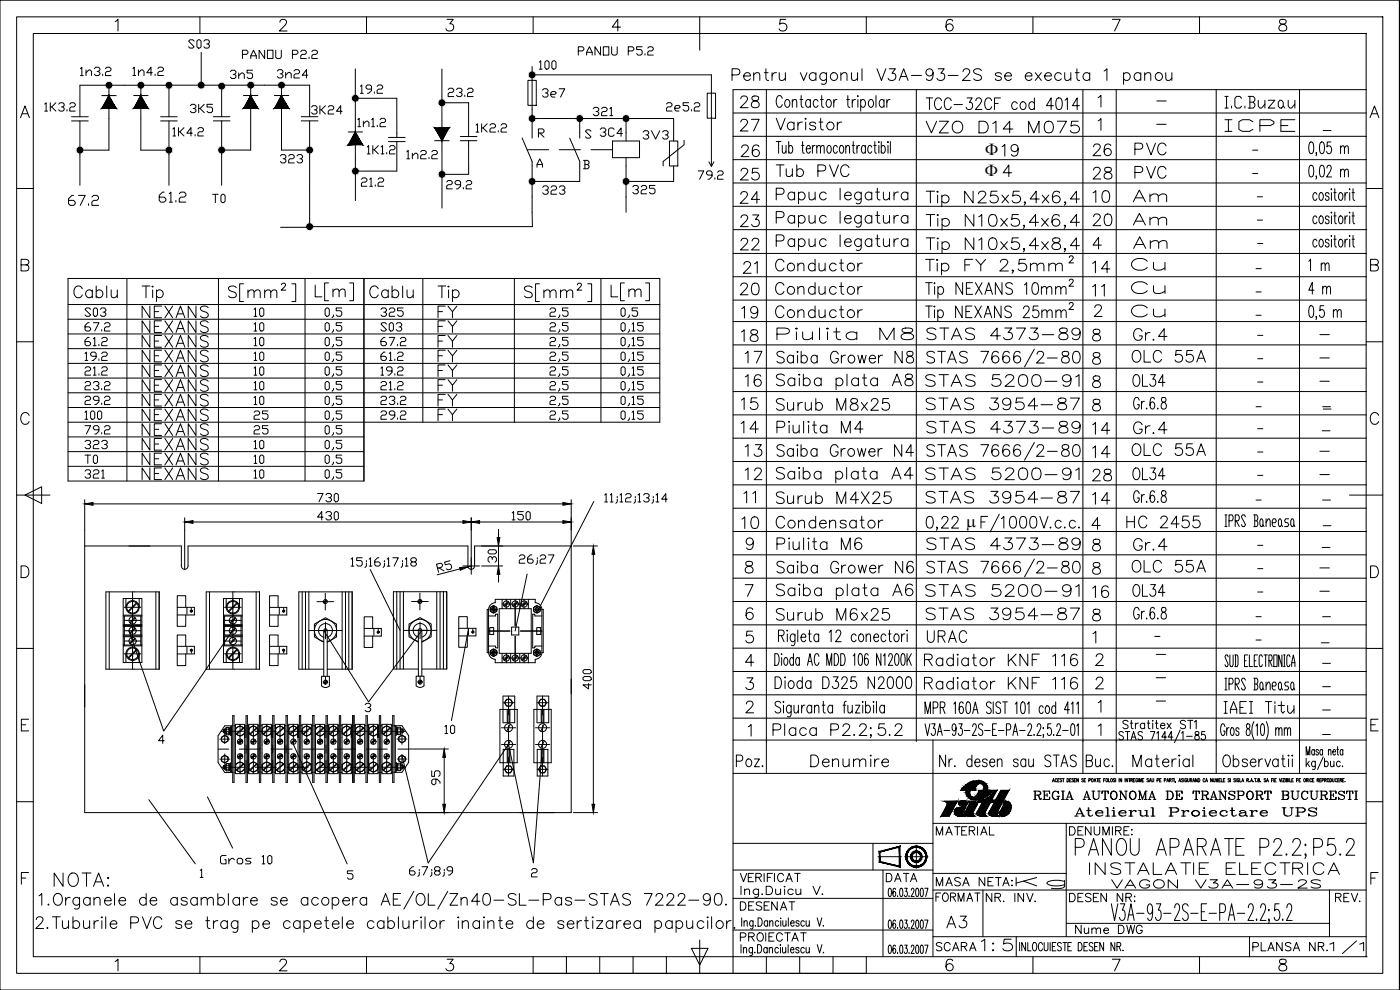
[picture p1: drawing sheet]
<svg xmlns="http://www.w3.org/2000/svg" width="420mm" height="297mm" viewBox="0 0 420 297" stroke-linecap="round" stroke-linejoin="round" font-family="sans-serif">
<defs><g id="words">
<text font-size="10.1" x="321.4" y="258.9">PANOU APARATE P2.2;P5.2</text>
<g font-size="9.3">
<text x="67.4" y="91.7">S[mm ]</text>
<text x="93.5" y="91.4">L[m]</text>
<text x="156.3" y="91.7">S[mm ]</text>
<text x="182" y="91.4">L[m]</text>
<text x="276.9" y="139.3">STAS 7666/2-80</text>
<text x="276.9" y="174.3">STAS 7666/2-80</text>
</g>
<g font-size="8.4">
<text x="218.4" y="26.5">Pentru vagonul V3A-93-2S se executa 1 panou</text>
<text x="276.6" y="63.1">Tip N25x5,4x6,4</text>
<text x="276.6" y="70.2">Tip N10x5,4x6,4</text>
<text x="276.6" y="77.3">Tip N10x5,4x8,4</text>
<text x="276.6" y="83.6">Tip FY 2,5mm</text>
<text x="231.8" y="118.2">Saiba plata A8</text>
<text x="231.8" y="146">Saiba plata A4</text>
<text x="231.8" y="181">Saiba plata A6</text>
</g>
<text font-size="7.9" x="230.7" y="222.6">Placa P2.2;5.2</text>
<g font-size="7.5">
<text x="15.2" y="267.1">NOTA:</text>
<text x="397.9" y="287.5">1/1</text>
</g>
<g font-size="7.1">
<text x="220.8" y="33.5">28</text>
<text x="276.6" y="34.2">TCC-32CF cod 4014</text>
<text x="366.5" y="33.5">I.C.Buzau</text>
<text x="220.8" y="40.6">27</text>
<text x="231.8" y="40.2">Varistor</text>
<text x="276.6" y="41.3">VZO D14 M075</text>
<text x="366.5" y="40.6">ICPE</text>
<text x="299.5" y="48">19</text>
<text x="326.7" y="48">26</text>
<text x="339.4" y="47.6">PVC</text>
<text x="221.2" y="48.3">26</text>
<text x="220.8" y="55.4">25</text>
<text x="231.8" y="54.3">Tub PVC</text>
<text x="326.7" y="55">28</text>
<text x="339.4" y="54.7">PVC</text>
<text x="220.8" y="62.1">24</text>
<text x="326.7" y="62.1">10</text>
<text x="339" y="61.7">Am</text>
<text x="220.8" y="69.1">23</text>
<text x="326.7" y="68.8">20</text>
<text x="339" y="68.8">Am</text>
<text x="220.8" y="76.2">22</text>
<text x="339" y="75.8">Am</text>
<text x="221.9" y="83.3">21</text>
<text x="231.4" y="82.5">Conductor</text>
<text x="338.3" y="82.2">Cu</text>
<text x="391.6" y="82.5">1 m</text>
<text x="220.8" y="89.6">20</text>
<text x="231.4" y="89.6">Conductor</text>
<text x="326.7" y="90">11</text>
<text x="338.3" y="89.3">Cu</text>
<text x="391.6" y="89.6">4 m</text>
<text x="20.8" y="90.7">Cablu</text>
<text x="109.7" y="90.7">Cablu</text>
<text x="41.3" y="100.9">NEXANS</text>
<text x="41.3" y="96.7">NEXANS</text>
<text x="130.2" y="100.9">FY</text>
<text x="130.2" y="96.7">FY</text>
<text x="221.2" y="96.7">19</text>
<text x="231.4" y="96.7">Conductor</text>
<text x="338.3" y="96.3">Cu</text>
<text x="41.3" y="105.5">NEXANS</text>
<text x="130.2" y="105.5">FY</text>
<text x="221.2" y="103.7">18</text>
<text x="231.8" y="103">Piulita M8</text>
<text x="276.9" y="103">STAS 4373-89</text>
<text x="339" y="103.4">Gr.4</text>
<text x="41.3" y="109.7">NEXANS</text>
<text x="130.2" y="109.7">FY</text>
<text x="222.2" y="110.1">17</text>
<text x="231.8" y="110.1">Saiba Grower N8</text>
<text x="41.3" y="118.5">NEXANS</text>
<text x="41.3" y="114.3">NEXANS</text>
<text x="130.2" y="114.3">FY</text>
<text x="222.2" y="117.1">16</text>
<text x="276.6" y="117.1">STAS 5200-91</text>
<text x="338.7" y="117.1">OL34</text>
<text x="41.3" y="123.1">NEXANS</text>
<text x="130.2" y="123.1">FY</text>
<text x="221.2" y="124.2">15</text>
<text x="231.8" y="124.2">Surub M8x25</text>
<text x="276.6" y="124.2">STAS 3954-87</text>
<text x="41.3" y="131.9">NEXANS</text>
<text x="41.3" y="127.4">NEXANS</text>
<text x="130.2" y="127.4">FY</text>
<text x="221.2" y="131.2">14</text>
<text x="231.8" y="131.2">Piulita M4</text>
<text x="276.9" y="131.2">STAS 4373-89</text>
<text x="326.7" y="131.6">14</text>
<text x="339" y="131.2">Gr.4</text>
<text x="41.3" y="136.2">NEXANS</text>
<text x="338.7" y="137.9">OLC 55A</text>
<text x="41.3" y="140.8">NEXANS</text>
<text x="222.2" y="138.3">13</text>
<text x="231.8" y="138.3">Saiba Grower N4</text>
<text x="326.7" y="138.6">14</text>
<text x="41.3" y="145">NEXANS</text>
<text x="338.7" y="145">OL34</text>
<text x="221.9" y="152">11</text>
<text x="231.8" y="152.4">Surub M4X25</text>
<text x="276.6" y="152">STAS 3954-87</text>
<text x="326.7" y="152.4">14</text>
<text x="221.5" y="159.8">10</text>
<text x="231.8" y="159.8">Condensator</text>
<text x="336.9" y="159.5">HC 2455</text>
<text x="231.8" y="166.2">Piulita M6</text>
<text x="276.9" y="166.2">STAS 4373-89</text>
<text x="339" y="166.5">Gr.4</text>
<text x="129.8" y="172.9">R5</text>
<text x="231.8" y="173.2">Saiba Grower N6</text>
<text x="338.7" y="172.9">OLC 55A</text>
<text x="276.6" y="180.3">STAS 5200-91</text>
<text x="326.7" y="180.6">16</text>
<text x="338.7" y="180.3">OL34</text>
<text x="231.8" y="187.3">Surub M6x25</text>
<text x="276.6" y="187.3">STAS 3954-87</text>
<text x="276.9" y="194">URAC</text>
<text x="276.2" y="201.1">Radiator KNF 116</text>
<text x="231.4" y="207.8">Dioda D325 N2000</text>
<text x="276.2" y="208.1">Radiator KNF 116</text>
<text x="366.2" y="215.2">IAEI Titu</text>
<text x="219.8" y="231.4">Poz.</text>
<text x="242" y="231.4">Denumire</text>
<text x="325.6" y="263.5">INSTALATIE ELECTRICA</text>
<text x="282.9" y="279.8">A3</text>
<text x="293.2" y="286.5">1:5</text>
</g>
<g font-size="6.6">
<text x="326.7" y="82.9">14</text>
<text x="163.7" y="96.7">2,5</text>
<text x="163.7" y="105.5">2,5</text>
<text x="338.7" y="109.7">OLC 55A</text>
<text x="163.7" y="114.3">2,5</text>
<text x="222.2" y="145">12</text>
<text x="276.6" y="145">STAS 5200-91</text>
<text x="326.7" y="145.3">28</text>
<text x="154.5" y="170.7">26;27</text>
<text x="303.7" y="267.8">Kg</text>
</g>
<g font-size="6.2">
<text x="121" y="49">1n2.2</text>
<text x="19.4" y="62.8">67.2</text>
<text x="46.6" y="61.7">61.2</text>
<text x="24.3" y="96.3">S03</text>
<text x="80.1" y="96.3" transform="rotate(-90 80.1 96.3)">10</text>
<text x="96.3" y="100.9">0,5</text>
<text x="113.2" y="96.3">325</text>
<text x="163.7" y="100.9">2,5</text>
<text x="80.1" y="105.1" transform="rotate(-90 80.1 105.1)">10</text>
<text x="113.2" y="105.1">67.2</text>
<text x="80.1" y="113.9" transform="rotate(-90 80.1 113.9)">10</text>
<text x="96.3" y="109.7">0,5</text>
<text x="163.7" y="109.7">2,5</text>
<text x="96.3" y="118.5">0,5</text>
<text x="163.7" y="118.5">2,5</text>
<text x="96.3" y="123.1">0,5</text>
<text x="163.7" y="123.1">2,5</text>
<text x="96.3" y="131.9">0,5</text>
<text x="96.3" y="127.4">0,5</text>
<text x="163.7" y="127.4">2,5</text>
<text x="96.3" y="136.2">0,5</text>
<text x="96.3" y="140.8">0,5</text>
<text x="96.3" y="145">0,5</text>
<text x="178.5" y="208.1" transform="rotate(-90 178.5 208.1)">400</text>
<text x="220.8" y="274.5">DESENAT</text>
</g>
<g font-size="5.7">
<text x="55.4" y="15.5">S03</text>
<text x="172.2" y="17.6">PANOU P5.2</text>
<text x="22.9" y="24">1n3.2</text>
<text x="38.8" y="24">1n4.2</text>
<text x="71.6" y="18.7">PANOU P2.2</text>
<text x="160.5" y="21.9">100</text>
<text x="67.7" y="24.7">3n5</text>
<text x="81.8" y="24.7">3n24</text>
<text x="106.9" y="29.3">19.2</text>
<text x="12.3" y="34.6">1K3.2</text>
<text x="55.7" y="34.9">3K5</text>
<text x="92.4" y="35.3">3K24</text>
<text x="133.3" y="30.3">23.2</text>
<text x="161.6" y="30.3">3e7</text>
<text x="176.7" y="36">321</text>
<text x="198.6" y="34.6">2e5.2</text>
<text x="50.8" y="42">1K4.2</text>
<text x="106.2" y="39.2">1n1.2</text>
<text x="141.8" y="40.9">1K2.2</text>
<text x="178.9" y="42">3C4</text>
<text x="109" y="47.3">1K1.2</text>
<text x="191.9" y="43">3V3</text>
<text x="82.9" y="50.1">323</text>
<text x="107.2" y="57.1">21.2</text>
<text x="133" y="57.9">29.2</text>
<text x="161.6" y="59.6">323</text>
<text x="188.7" y="59.3">325</text>
<text x="208.1" y="55">79.2</text>
<text x="62.4" y="62.1">T0</text>
<text x="24.3" y="100.5">67.2</text>
<text x="75.1" y="100.5">10</text>
<text x="113.2" y="100.5">S03</text>
<text x="24.3" y="109.4">19.2</text>
<text x="75.1" y="109.4">10</text>
<text x="113.2" y="109.4">61.2</text>
<text x="24.3" y="118.2">23.2</text>
<text x="75.1" y="118.2">10</text>
<text x="113.2" y="118.2">21.2</text>
<text x="24.3" y="122.8">29.2</text>
<text x="75.1" y="122.8">10</text>
<text x="113.2" y="122.8">23.2</text>
<text x="24.3" y="131.6">79.2</text>
<text x="24.3" y="127">100</text>
<text x="75.1" y="131.6">25</text>
<text x="75.1" y="127">25</text>
<text x="113.2" y="127">29.2</text>
<text x="24.3" y="135.8">323</text>
<text x="75.1" y="135.8">10</text>
<text x="24.3" y="140.4">T0</text>
<text x="75.1" y="140.4">10</text>
<text x="24.3" y="144.6">321</text>
<text x="75.1" y="144.6">10</text>
<text x="94.2" y="151.7">730</text>
<text x="94.2" y="157.3">430</text>
<text x="152.4" y="157.3">150</text>
<text x="149.9" y="170" transform="rotate(-90 149.9 170)">30</text>
<text x="132.3" y="221.2">10</text>
<text x="133" y="236.7" transform="rotate(-90 133 236.7)">95</text>
<text x="309" y="240.9">REGIA AUTONOMA DE TRANSPORT BUCURESTI</text>
<text x="279.8" y="251.9">MATERIAL</text>
<text x="319.6" y="251.9">DENUMIRE:</text>
<text x="321.4" y="246.2">Atelierul Proiectare UPS</text>
<text x="64.9" y="260.3">Gros 10</text>
<text x="220.8" y="265.6">VERIFICAT</text>
<text x="264.6" y="265.6">DATA</text>
<text x="279.8" y="267.1">MASA NETA:</text>
<text x="332.3" y="267.8">VAGON V3A-93-2S</text>
<text x="279.8" y="271.6">FORMAT</text>
<text x="294.9" y="271.6">NR. INV.</text>
<text x="319.6" y="271.6">DESEN NR:</text>
<text x="399.7" y="271.6">REV.</text>
<text x="321.7" y="281.2">Nume DWG</text>
<text x="220.8" y="283.6">PROIECTAT</text>
<text x="279.8" y="286.5">SCARA</text>
<text x="374.6" y="286.5">PLANSA NR.</text>
</g>
<g font-size="5.2">
<text x="295.7" y="46.6">F</text>
<text x="295.6" y="52.9">F</text>
<text x="289.9" y="158">m</text>
</g>
<g font-size="2.6">
<text x="346.1" y="31.4">-</text>
<text x="346.1" y="38.5">-</text>
<text x="395.8" y="40.2">-</text>
<text x="374.6" y="46.2">-</text>
<text x="374.6" y="53.3">-</text>
<text x="376.1" y="60.3">-</text>
<text x="376.1" y="67.4">-</text>
<text x="376.1" y="74.4">-</text>
<text x="375.7" y="81.8">-</text>
<text x="375.7" y="88.9">-</text>
<text x="375.7" y="96">-</text>
<text x="376.1" y="102">-</text>
<text x="394.8" y="101.6">-</text>
<text x="376.1" y="109">-</text>
<text x="394.8" y="108.7">-</text>
<text x="376.1" y="115.7">-</text>
<text x="394.8" y="115.7">-</text>
<text x="375.7" y="123.1">-</text>
<text x="395.8" y="123.1">-</text>
<text x="376.1" y="129.8">-</text>
<text x="395.5" y="130.5">-</text>
<text x="376.1" y="136.9">-</text>
<text x="394.8" y="136.5">-</text>
<text x="376.1" y="143.9">-</text>
<text x="394.8" y="143.6">-</text>
<text x="375.7" y="151.3">-</text>
<text x="395.8" y="151.3">-</text>
<text x="395.8" y="159.1">-</text>
<text x="376.1" y="164.7">-</text>
<text x="395.5" y="165.5">-</text>
<text x="376.1" y="171.8">-</text>
<text x="394.8" y="171.8">-</text>
<text x="376.1" y="178.9">-</text>
<text x="394.8" y="178.5">-</text>
<text x="375.7" y="186.3">-</text>
<text x="395.8" y="186.3">-</text>
<text x="345.4" y="192.3">-</text>
<text x="345.7" y="197.6">-</text>
<text x="375.7" y="193.3">-</text>
<text x="395.5" y="194">-</text>
<text x="395.8" y="200.4">-</text>
<text x="345.7" y="204.6">-</text>
<text x="395.8" y="207.4">-</text>
<text x="345.7" y="211.7">-</text>
<text x="395.8" y="214.1">-</text>
<text x="395.8" y="221.5">-</text>
</g>
</g></defs>
<!-- layer: 0 -->
<g fill="none" stroke="#000" stroke-width=".3">
<path d="M0 .1h420v296.9h-420zM5 5.1h410v286.9h-410zM10 10.1h400v276.9h-400zM34.6 6.5l.8-.7v3.5M60 5.1v5M60.4 15.7v9.5M84 6.6l.3-.6 1-.2a.85 .85 0 0 1 .5 1.3l-2 2.2h2.4M110 5.1v5M134.2 5.8h1.8l-1 1.3a1.12 1.12 0 0 1 1.2 1.3 1.12 1.12 0 0 1-1.5 .9l-.5-.2-.4-.5M159.7 20v4.1M160 5.1v5M186.2 8.1h-2.5l1.7-2.3v3.5"/>
<path d="M210 5.1v10M235.8 5.8h-1.6l-.2 1.5a1.23 1.23 0 0 1 1.9 0 1.23 1.23 0 0 1-.3 1.8 1.23 1.23 0 0 1-1.8-.5M260 5.1v5M285.9 6.3a1 1 0 0 0-1-.5 1 1 0 0 0-.8 .7 2.53 2.53 0 0 0 .3 2.6 1.09 1.09 0 0 0 1.6-.4 1.09 1.09 0 0 0-.7-1.5 1.09 1.09 0 0 0-1.4 .9M310 5.1v5M333.8 5.8h2.4l-1.7 3.5M360 5.1v5M384.2 6a.7 .7 0 0 0 .3 1.1 1.45 1.45 0 0 1 1.7 1.5 1.22 1.22 0 0 1-1.4 .7 1.22 1.22 0 0 1-1-1.2 1.59 1.59 0 0 1 1.7-1 .7 .7 0 0 0 .3-1.1l-.5-.2zM420 .1h.1M420 .1v296.9M6.2 35.3l1.3-3.5 1.3 3.5M6.7 34.1h1.6"/>
<path d="M21.5 36.3h5M21.5 35h5M24 36.3v19.3M30.5 28.7h4.4M32.7 32.5v12.5h-8.7M32.7 25.6v3.2M40.1 28.7h4.3M42.3 32.5v12.5h8.4M42.3 25.6v3.2M48.2 36.3h5M48.2 35h5M50.7 25.6v9.4"/>
<path d="M50.7 36.3v19.3M64 35h5M64 36.3h5M66.5 25.5v9.5M66.5 36.3v19.3M73.1 28.7h4.3M75.2 32.5v12.5h-8.7M75.2 25.6v3.2M82.3 28.7h4.4M84.5 25.6v3.2M84.5 32.5v12.5M92.9 36.3v31.7h66.9l-.1-19.6-3-7"/>
<path d="M92.9 25.6h-68.9v9.4M92.9 25.5v9.5M106.6 29.5h12.5v11.7M106.6 20.7v8.8M106.6 29.5v10.2M132.6 20.7v17.7M140.6 30.8v10.2M158.4 24.1h2.5v7.5h-2.5zM159.7 31.6v3.9M159.7 22.5h53.8v27.3M161.6 39.9h1.3l.4-.4v-.4l-.4-.4h-1.3v2.5M162 39.9l1.3 1.3"/>
<path d="M174 35.6v5.8M177.4 39.4l-.5-.4h-.8l-.4 .4 1.7 1.6-.5 .5h-.8l-.4-.5M212.2 28h2.5v7.5h-2.5zM220 33.9h190.1M230 26.9v205.1M275 26.9v195.6M325 26.9v205.1M335 26.9v205.1M365 26.9v205.1M390 26.9v205.1M410.1 26.9h-190.1v195.1M411.2 35.3l1.3-3.5 1.3 3.5"/>
<path d="M411.7 34.1h1.6M5 56.6h5M106.6 43.4l.1 7.9M119.1 42.5v8.8h-12.4v8.9M130.5 42.2h4.3M132.6 42.1v10M132.6 52.3v10.1M138.1 42.2h5M138.1 41h5M140.6 42.2v10.1M158.2 44.9h6.5M159.7 41.4v-5.8h42.5v6.7"/>
<path d="M161.2 50.2v-.9l.8-1.6 .8 1.6v.9M161.2 49.3h1.6M167.8 44.9h6.4M171 41.4l3 7v6h-14.3M175.1 48.1h1.3l.4 .4v.5l-.4 .4M175.5 49.4h.9l.4 .4v.4l-.4 .4h-1.3M175.5 48.1v2.5M177.4 44.9h6.4M183.8 42.3h8.1v5h-8.1zM187.9 47.3v16.4M200.9 42.3h2.5v7.5h-2.5zM202.2 49.8v4.6h-14.3"/>
<path d="M205.3 42.1v1.3l-6.3 5.1v1.3M220 40.9h190.1M220 47.9h190.1M220 54.9h190.1M410 56.6h5M6.3 79.5l2-.2a.82 .82 0 0 0 0-1.3l-2-.2v3.5h1.5a.92 .92 0 0 0 .9-.9 .92 .92 0 0 0-.9-.9M84.2 68.2h8.7M220 61.9h190.1M220 76h190.1M220.1 68.9h190.1M411.3 79.5l2-.2a.82 .82 0 0 0 0-1.3l-2-.2v3.5h1.5a.92 .92 0 0 0 .9-.9 .92 .92 0 0 0-.9-.9M20.4 95.8h177.6"/>
<path d="M20.4 91.4h177.6M38.1 83.6v60.7M65.6 83.6v60.7M91.5 83.6v60.7M98 92.4h.4l.4 .4v1.7l-.4 .4h-.4l-.4-.4v-1.7zM102.6 92.4h-1.7v.8h1.3l.4 .5v.8l-.4 .4h-.9l-.4-.4M109.2 83.6v60.7h-88.8v-60.7h177.6v43.1h-177.6M126.9 83.6v43.1M154.4 83.6v43.1M180.4 83.6v43.1M186.4 97.2l.4-.4h.4l.4 .4v1.7l-.4 .4h-.4l-.4-.4zM186.8 92.4h.4l.4 .4v1.7l-.4 .4h-.4l-.4-.4v-1.7z"/>
<path d="M188.9 98.9v.4l-.4 .4M188.9 94.5v.4l-.4 .4M189.7 97.2l.4-.4v2.5M189.7 99.3h.8M191.4 92.4h-1.7v.8h1.3l.4 .5v.8l-.4 .4h-.9l-.4-.4M193 96.8h-1.6v.8h1.2l.4 .5v.8l-.4 .4h-.8l-.4-.4M220 83h190.1M220 90h190.1M220 96.5h190.1M5 102.5h5M20.4 117.9h177.6M20.4 113.4h177.6"/>
<path d="M20.4 109h177.6M20.4 104.6h177.6M20.4 100.2h177.6M25.5 110.5l.4-.4h.9l.4 .4v.4l-.4 .4h-.9l-.4 .4v.9h1.7M26.8 101.2h-.4l-.9 .9v1.2l.4 .4h.9l.4-.4v-.4l-.4-.4h-1.3M28 110.5l.4-.4v2.5M28 101.6l.4-.4v2.5M30.5 110.5l.4-.4h.9l.4 .4v.4l-.4 .4h-.9l-.4 .4v.9h1.7M30.5 101.6l.4-.4h.9l.4 .4v.5l-.4 .4h-.9l-.4 .4v.8h1.7M97.6 110.5l.4-.4h.4l.4 .4v1.6l-.4 .5h-.4l-.4-.5zM97.6 101.6l.4-.4h.4l.4 .4v1.7l-.4 .4h-.4l-.4-.4zM102.6 110.1h-1.7v.8h1.3l.4 .4v.8l-.4 .5h-.9l-.4-.5"/>
<path d="M102.6 101.2h-1.7v.9h1.3l.4 .4v.8l-.4 .4h-.9l-.4-.4M114.3 110.5l.4-.4v2.5M117.7 111.3h-1.3l-.4-.4v-.4l.4-.4h.8l.5 .4v1.2l-.9 .9h-.4M119.3 110.5l.4-.4h.9l.4 .4v.4l-.4 .4h-.9l-.4 .4v.9h1.7M186.4 106.1l.4-.5h.4l.4 .5v1.6l-.4 .4h-.4l-.4-.4zM186.4 119.3l.4-.4h.4l.4 .4v1.7l-.4 .4h-.4l-.4-.4zM186.4 114.9l.4-.4h.4l.4 .4v1.7l-.4 .4h-.4l-.4-.4zM186.8 110.1h.4l.4 .4v1.6l-.4 .5h-.4l-.4-.5v-1.6zM186.8 101.2h.4l.4 .4v1.7l-.4 .4h-.4l-.4-.4v-1.7zM188.9 107.7v.4l-.4 .5M188.9 112.1v.5l-.4 .4M188.9 116.6v.4l-.4 .4"/>
<path d="M188.9 103.3v.4l-.4 .4M189.7 106.1l.4-.5v2.5M189.7 119.3l.4-.4v2.5M189.7 110.5l.4-.4v2.5M189.7 114.9l.4-.4v2.5M189.7 101.6l.4-.4v2.5M189.7 108.1h.8M189.7 112.6h.8M189.7 117h.8M189.7 103.7h.8M193 105.6h-1.6v.9h1.2l.4 .4v.8l-.4 .4h-.8l-.4-.4M193 118.9h-1.6v.8h1.2l.4 .4v.9l-.4 .4h-.8l-.4-.4"/>
<path d="M193 110.1h-1.6v.8h1.2l.4 .4v.8l-.4 .5h-.8l-.4-.5M193 114.5h-1.6v.8h1.2l.4 .4v.9l-.4 .4h-.8l-.4-.4M193 101.2h-1.6v.9h1.2l.4 .4v.8l-.4 .4h-.8l-.4-.4M220 117.5h190.1M220 110.5h190.1M220 103.5h190.1M410 102.5h5M8.7 124.6a1.29 1.29 0 0 0-1.4-.8 1.29 1.29 0 0 0-1.1 1.3 1.54 1.54 0 0 0 .4 1.7 1.54 1.54 0 0 0 1.6 .3l.5-.6M20.4 131.1h88.8M20.4 122.3h177.6M20.4 139.9h88.8M20.4 135.5h88.8"/>
<path d="M186.4 123.7l.4-.4h.4l.4 .4v1.7l-.4 .4h-.4l-.4-.4zM188.9 121v.4l-.4 .4M188.9 125.4v.4l-.4 .4M189.7 123.7l.4-.4v2.5M189.7 121.4h.8M189.7 125.8h.8M193 123.3h-1.6v.8h1.2l.4 .5v.8l-.4 .4h-.8l-.4-.4M220 124.5h190.1M220 138.5h190.1M220 131.5h190.1M413.7 124.6a1.28 1.28 0 0 0-1.4-.8 1.28 1.28 0 0 0-1.1 1.3 1.53 1.53 0 0 0 .4 1.7 1.53 1.53 0 0 0 1.6 .3l.5-.6M5 148.5h10"/>
<path d="M7.5 148.5l5-2.5v5.1zM25.4 149.9v13.9M27.9 151.2h141M55.4 155.4v15.4M57.9 156.6h81M141.4 155.4v16.9M143.9 156.6h25M149.6 158.8v2.5M171.4 149.9v13.9M178.2 150.5l-16.6 32.3M181.5 148.5l.4-.4v2.5M181.5 150.6h.8"/>
<path d="M183.2 148.5l.4-.4v2.5M183.2 150.6h.8M185.2 149.8v.8l-.4 .4M185.2 148.9v.5M186.1 148.5l.4-.4v2.5M186.1 150.6h.8M187.7 148.5l.5-.4h.8l.4 .4v.4l-.4 .5h-.8l-.5 .4v.8h1.7M190.7 149.8v.8l-.5 .4M190.7 148.9v.5M191.5 148.5l.4-.4v2.5M191.5 150.6h.8M193.2 148.5l.4-.4h.8l.4 .4v.4l-.4 .5h-.4"/>
<path d="M194.4 149.4l.4 .4v.4l-.4 .4h-.8l-.4-.4M196.1 149.8v.8l-.4 .4M196.1 148.9v.5M196.9 148.5l.4-.4v2.5M196.9 150.6h.8M200.2 149.8h-1.6l1.2-1.7v2.5M220 145.5h190.1M220 152.5h190.1M220 159.5h190.1M367.6 154.5h.6M367.6 158h.6M367.9 154.5v3.5"/>
<path d="M368.9 156.2h.9l.3-.5-.3-1.2h-.9v3.5M370.7 156.2h.9l.3-.5-.3-1.2h-.9v3.5M371 156.2l.9 1.8M373.8 155.1l-.3-.6h-.6l-.3 .6 1.2 2.3-.3 .6h-.6l-.3-.6M376.3 154.5h.9l.3 .6v.6l-.3 .5M376.6 156.2h.6l.3 .6v.6l-.3 .6h-.9M376.6 154.5v3.5M378.4 155.7h.3l.3 .5v1.2l-.3 .6h-.3l-.3-.6v-1.2zM379 157.4l.3 .6M380 156.8l.6-1.1h.3l.3 .5v1.8M380 155.7v2.3M381.8 156.8h.9l.4-.6-.4-.5h-.6l-.3 .5v1.2l.3 .6h.6"/>
<path d="M384 155.7h.3l.3 .5v1.2l-.3 .6h-.3l-.3-.6v-1.2zM384.6 157.4l.3 .6M386.8 155.7h-1l-.3 .5 .3 .6h.7l.3 .6-.3 .6h-1M387.7 155.7h.3l.3 .5v1.2l-.3 .6h-.3l-.3-.6v-1.2zM388.3 157.4l.3 .6M405 148.5h10M6.3 169.8h1.2a1.87 1.87 0 0 1 1.2 1.7 1.87 1.87 0 0 1-1.2 1.8h-1.2zM31.8 177.6h16v23.2h-16zM32.8 177.6v23.2M37 179.6h5.6v19.2h-5.6zM37.8 179.6v2.6M39.8 177.6v14.8"/>
<path d="M41.8 179.6v2.6M46.8 177.6v23.2M61.9 177.6h16v23.2h-16zM62.9 177.6v23.2M67.1 179.6h5.6v19.2h-5.6zM67.9 179.6v2.6M69.9 177.6v14.8M71.9 179.6v2.6M76.9 177.6v23.2M90.7 177.6v23.2M91.7 177.6v23.2M92.7 177.6v23.2"/>
<path d="M97.6 178v5M102.7 177.6v23.2M103.7 177.6v23.2M104.7 177.6v23.2M105.4 167.8l.4-.4v2.4M105.4 169.8h.8M108.7 167.4h-1.7v.8h1.3l.4 .4v.8l-.4 .4h-.8l-.5-.4M110 169v.8l-.5 .5M110 168.2v.4M110.8 167.8l.4-.4v2.4M110.8 169.8h.8M111.1 170.9l9 18.2"/>
<path d="M113.7 167.4h-.4l-.8 .8v1.2l.4 .4h.8l.4-.4v-.4l-.4-.4h-1.2M115.4 169v.8l-.4 .5M115.4 168.2v.4M116.2 167.8l.4-.4v2.4M116.2 169.8h.8M117.9 167.4h1.6l-1.2 2.4M119.1 177.5v23.2M120.1 177.5v23.2M120.8 169v.8l-.4 .5M120.8 168.2v.4M121.1 177.5v23.2M121.6 167.8l.4-.4v2.4"/>
<path d="M121.6 169.8h.9M123.7 168.6l-.4-.4v-.4l.4-.4h.8l.5 .4v.4l-.5 .4h-.8l-.4 .4v.4l.4 .4h.8l.5-.4v-.4l-.5-.4M126 178v5M126.3 180l-.8 .8M131.1 177.5v23.2M132.1 177.5v23.2M133.1 177.5v23.2M138.9 169.8h5M141.4 169.8l-.9 .3M149.6 172.2v2.5M150.7 179.8v2.8M152 179.8v2.8"/>
<path d="M153.3 179.8v2.8M154.6 179.8v7.9M156 179.8v2.8M157.3 179.8v2.8M158.2 172.2l-3.6 17.1M158.6 179.8v2.8M172.1 163.8h7.2M178.1 166.3v75M220 166.5h190.1M220 173.5h190.1M411.3 169.8h1.2a1.87 1.87 0 0 1 1.2 1.7 1.87 1.87 0 0 1-1.2 1.8h-1.2zM5 194.5h5"/>
<path d="M37 190.8h5.6M37 193.5h5.6M37 191h5.6M37 190.5h5.6M37 187.9h5.6M37 187.4h5.6M37 184.8h5.6M37 187.7h5.6M37 193.8h5.6M37 184.6h5.6M37.3 182.2h5M37.3 196.2h5"/>
<path d="M37.3 186.1h5M37.3 189.2h4.9M37.3 192.3h4.9M37.3 184.8v2.6M37.3 187.9v2.6M37.3 191v2.6M37.8 196.2v2.6M39.8 193.7v7.1M40.5 191.5l-1.6 1.5M40.5 188.4l-1.6 1.5M40.5 185.3l-1.6 1.5M40.6 191.7l-1.5 1.5"/>
<path d="M40.6 188.5l-1.5 1.6M40.6 185.4l-1.5 1.6M40.9 194.9l-2.4 2.4M40.9 180.9l-2.4 2.5M41.1 195l-2.5 2.5M41.1 181.1l-2.5 2.4M41.8 196.2v2.6M42.2 184.8v2.6M42.2 187.9v2.6M42.2 191v2.6M53.2 182.2h5.1v2.3h-5.1M53.2 193.9h5.1v2.3h-5.1"/>
<path d="M55.7 182.2v-3.5h-2.5v9.2h2.5v-3.4M55.7 193.9v-3.4h-2.5v9.2h2.5v-3.5M56.1 182.4v1.9M56.1 194.2v1.8M57.1 183.3h.7M57.1 195.1h.7M57.2 194.9l.4 .5M57.2 194.9l.5 .4M57.4 182.5v1.2M57.4 194.8v1.2M57.6 183.1l-.4 .4M57.7 183.2l-.5 .4"/>
<path d="M67.1 190.8h5.6M67.1 193.5h5.6M67.1 191h5.6M67.1 190.5h5.6M67.1 187.9h5.6M67.1 187.4h5.6M67.1 184.8h5.6M67.1 187.7h5.6M67.1 193.8h5.6M67.1 184.6h5.6M67.4 182.2h5M67.4 196.2h5"/>
<path d="M67.4 186.1h5M67.4 189.2h4.9M67.4 192.3h4.9M67.4 184.8v2.6M67.4 187.9v2.6M67.4 191v2.6M67.9 196.2v2.6M69.9 189.1l-20.8 30.2-10.4-30.1M69.9 193.7v7.1M70.6 191.5l-1.6 1.5M70.6 188.4l-1.6 1.5M70.6 185.3l-1.6 1.5"/>
<path d="M70.7 191.7l-1.5 1.5M70.7 188.5l-1.5 1.6M70.7 185.4l-1.5 1.6M71 194.9l-2.4 2.4M71 180.9l-2.4 2.5M71.2 195l-2.5 2.5M71.2 181.1l-2.5 2.4M71.9 196.2v2.6M72.3 184.8v2.6M72.3 187.9v2.6M72.3 191v2.6M80.9 182.2h5.2v2.3h-5.2"/>
<path d="M80.9 193.9h5.2v2.3h-5.2M83.5 182.2v-3.5h-2.6v9.2h2.6v-3.4M83.5 193.9v-3.4h-2.6v9.2h2.6v-3.5M83.8 182.4v1.9M83.8 194.2v1.8M84.8 183.4h.7M84.8 195.1h.7M84.9 194.9l.4 .4M85 194.8l.4 .5M85.1 182.5v1.2M85.1 194.7v1.3M85.3 183.1l-.4 .4"/>
<path d="M85.4 183.2l-.4 .4M92.7 189.2h10M95.1 180.5h5M97.2 192.7l-2.8-1.6v-3.8l3.3-2 3.3 2v3.8l-2.8 1.6M97.2 189.2v13.7M97.7 186.7v5M97.9 180l-.8 .8M98.1 180.2l-.8 .8M98.2 189.2v13.7M98.2 191.2a2.08 2.08 0 0 0 1.2-3.2 2.08 2.08 0 0 0-3.4 0 2.08 2.08 0 0 0 1.2 3.2M98.2 189.2a.52 .52 0 0 0-.5-.5 .52 .52 0 0 0-.5 .5M98.2 192.5a3.3 3.3 0 0 0 2.3-5.1 3.3 3.3 0 0 0-5.6 0 3.3 3.3 0 0 0 2.3 5.1"/>
<path d="M109.3 188.6h5.1v2.2h-5.1M111.8 188.6v-3.5h-2.5v9.2h2.5v-3.5M112.2 188.8v1.8M113.2 189.7h.7M113.5 188.8v1.2M113.7 189.4l-.4 .4M113.8 189.5l-.5 .4M121.1 189.1h10M123.5 180.5h5M125.6 192.7l-2.9-1.6v-3.9l3.4-1.9 3.3 1.9v3.9l-2.8 1.6M126.1 186.6v5M126.5 180.1l-.8 .9"/>
<path d="M126.6 191.1a2.08 2.08 0 0 0 1.2-3.2 2.08 2.08 0 0 0-3.4 0 2.08 2.08 0 0 0 1.2 3.2M126.6 189.2a.52 .52 0 0 0-.5-.6 .52 .52 0 0 0-.5 .6v13.7M126.6 189.2l-16 21.4-13.4-21.4M126.6 189.1v13.8M126.6 192.4a3.3 3.3 0 0 0 2.3-5.1 3.3 3.3 0 0 0-5.6 0 3.3 3.3 0 0 0 2.3 5.1M137.7 188.5h5.1v2.3h-5.1M140.2 188.5v-3.5h-2.5v9.2h2.5v-3.4M140.6 190.6v-1.9l-5.1 27.5M141.5 189.6h.8M141.9 188.8v1.2M142.1 189.4l-.5 .4M142.2 189.5l-.5 .4"/>
<path d="M146.6 184.8h2.1v-.5h.7v10.1h-.7v-.6h-2.1M146.6 189.3h6.4M146.6 182.8h-.4v13h.4M146.6 182.8v13M146.6 195.8a2.11 2.11 0 0 0 2 2v1h12v-1a2.12 2.12 0 0 0 2-2M146.6 182.8a2.11 2.11 0 0 1 2-2v-1h12v1a2.1 2.1 0 0 1 2 2M147 188.3h1.2v2.1h-1.2zM147.1 195.3l1-.6 1 .6v1.1l-1 .6-1-.6zM147.1 195.8h2h-2M147.1 182.3l1-.6 1 .6v1.1l-1 .6-1-.6zM147.1 182.8h2h-2M147.1 195.8h2"/>
<path d="M147.4 190.4h.1M147.4 188.3h.1M148.1 194.8v2M148.1 181.8v2M148.4 182.3a.6 .6 0 0 0-.8 .3 .6 .6 0 0 0 .4 .8 .6 .6 0 0 0 .7-.5M148.7 195.7a.6 .6 0 0 0-.7-.4 .6 .6 0 0 0-.4 .8 .6 .6 0 0 0 .8 .3M149.8 182.6h9.6v13.4h-9.6zM150.7 197.4h7.9M150.7 196v2.8M150.7 181.2h7.9M152 196v2.8M152.5 196.7l-1.3 1.3"/>
<path d="M152.5 180.5l-1.3 1.3M152.7 196.9l-1.3 1.3M152.7 180.7l-1.3 1.3M153.3 196v2.8M153.5 188.1h2.2v2.4h-2.2zM154.6 190.9v7.9M155.2 196.7l-1.3 1.3M155.2 180.5l-1.4 1.3M155.4 196.9l-1.3 1.3M155.4 180.7l-1.3 1.3M156 196v2.8M156.2 189.3h6.4"/>
<path d="M157.3 196v2.8M157.8 196.7l-1.2 1.3M157.9 180.5l-1.4 1.3M158 196.9l-1.2 1.3M158.1 180.7l-1.4 1.3M158.6 196v2.8M160.1 195.3l1-.6 1 .6v1.1l-1 .6-1-.6zM160.1 182.3l1-.6 1 .6v1.1l-1 .6-1-.6zM160.1 195.8h2M160.1 182.8h2M160.5 195.7a.6 .6 0 0 1 .8-.4 .6 .6 0 0 1 .4 .8 .6 .6 0 0 1-.9 .3M160.8 182.3a.6 .6 0 0 1 .9 .3 .6 .6 0 0 1-.4 .8 .6 .6 0 0 1-.8-.5"/>
<path d="M161.1 188.3h1.2v2.1h-1.2zM161.1 181.8v2M161.1 194.8v2M161.8 190.4h.1M161.8 188.3h.1M162.6 184.8h-2.1v-.5h-.6v10.1h.6v-.6h2.1M162.6 182.8h.4v13h-.4zM220 180.5h190.1M220 194.5h190.1M220 187.5h190.1M368.6 197.1l-.2-.6h-.5l-.3 .6 1 2.3-.2 .6h-.5l-.3-.6M369.1 196.5v2.9l.2 .6h.5l.3-.6v-2.9"/>
<path d="M370.6 196.5h.7l.2 .6v2.3l-.2 .6h-.7M370.8 196.5v3.5M373.5 198.3h.5M374.5 196.5h-1v3.5h1M375 196.5v3.5h.9M376.4 198.3h.5M377.4 196.5h-1v3.5h1M378.9 197.1l-.3-.6h-.5l-.2 .6v2.3l.2 .6h.5l.3-.6M379.3 196.5h1M379.8 196.5v3.5M380.8 198.3h.8l.2-.6-.2-1.2h-.8v3.5M381.1 198.3l.7 1.7"/>
<path d="M382.3 196.5h1v3.5h-1zM384.7 196.5v3.5l-.9-3.5v3.5M385.2 196.5h.5M385.5 196.5v3.5M387.2 197.1l-.3-.6h-.5l-.2 .6v2.3l.2 .6h.5l.3-.6M387.7 198.8h.9M410 194.5h5M6.4 217.5h1.3M8.6 215.8h-2.2v3.5h2.2M66.3 219.4h7.1M67 219.7l.3 .3M67 219.1h.8"/>
<path d="M67 219.7h.8M67 219.1v.6M67.3 218.8v1.2M67.3 218.8l-.3 .3M67.3 220h.5M67.3 218.8h.5M67.8 218.5l.1 .3M67.8 218.5v1.8M67.8 218.5l.1-.2h.8l.1 .2M67.9 220l-.1 .3M67.9 220h.8M67.9 218.8h.8"/>
<path d="M67.9 218.8v1.2M68.8 218.5v1.8M68.8 218.5h.3M69.1 218.9l-.3 .3M69.1 219.5l-.3 .3M69.4 217.8v14M69.4 218.1h-.3v2.5h.3M69.8 217.8h-2.4l-2 3v8l2 3h2.4M69.8 214.7h.4v20h-.4zM70.2 217.7h.4M70.6 217.3h2.8v14.8h-2.8zM70.7 218.5l1.3-.8 1.4 .8v1.6l-1.4 .8-1.3-.8z"/>
<path d="M72 217.3v5.8M73 218.4l-2.1 1.8M73.2 218.5l-2.1 1.8M73.4 217.7h.4M73.8 214.7h.4v20h-.4zM74.2 217.7h.4M74.6 217.3h2.8v14.8h-2.8zM74.7 218.5l1.3-.8 1.4 .8v1.6l-1.4 .8-1.3-.8zM76 217.3v5.8M76.6 219.4h6.3M77 218.4l-2.1 1.8M77.2 218.5l-2.1 1.8"/>
<path d="M77.4 217.7h.4M77.8 214.7h.4v20h-.4zM78.2 217.7h.4M78.6 217.3h2.8v14.8h-2.8zM78.7 218.5l1.3-.8 1.4 .8v1.6l-1.4 .8-1.3-.8zM80 217.3v5.8M81 218.4l-2.1 1.8M81.2 218.5l-2.1 1.8M81.4 217.7h.4M81.8 214.7h.4v20h-.4zM82.2 217.7h.4M82.6 217.3h2.8v14.8h-2.8z"/>
<path d="M82.7 218.5l1.3-.8 1.4 .8v1.6l-1.4 .8-1.3-.8zM84 217.3v5.8M85 218.4l-2.1 1.8M85.2 218.5l-2.1 1.8M85.4 217.7h.4M85.8 214.7h.4v20h-.4zM86.1 219.4h6.4M86.2 217.7h.4M86.7 218.5l1.3-.8 1.4 .8v1.6l-1.4 .8-1.3-.8zM88 217.3v5.8M89 218.4l-2.1 1.8M89.2 218.5l-2.1 1.8"/>
<path d="M89.8 217.7h-.4v3.6v-4h-2.8v14.8h2.8v-10.8M89.8 214.7h.4v20h-.4zM90.2 217.7h.4M90.6 217.3h2.8v14.8h-2.8zM90.7 218.5l1.3-.8 1.4 .8v1.6l-1.4 .8-1.3-.8zM92 217.3v5.8M93 218.4l-2.1 1.8M93.2 218.5l-2.1 1.8M93.4 217.7h.4M93.8 214.7h.4v20h-.4zM94.2 217.7h.4h-.4M94.6 217.3h2.8v14.8h-2.8z"/>
<path d="M94.7 218.5l1.3-.8 1.4 .8v1.6l-1.4 .8-1.3-.8zM95.6 219.4h6.4M96 217.3v5.8M96.5 202.9h2.4v2.9a1.62 1.62 0 0 1-2.4 0zM97 204.7h1.4M97 218.4l-2.1 1.8M97.2 218.5l-2.1 1.8M97.2 200.8h-7.5v-23.2h16v23.2h-7.5M97.4 217.7h.4M97.7 202.9v2.5M97.8 214.7h.4v20h-.4zM98 204.2l-.8 .8"/>
<path d="M98.2 204.3l-.8 .9M98.2 217.7h.4M98.6 217.3h2.8v14.8h-2.8zM98.7 218.5l1.3-.8 1.4 .8v1.6l-1.4 .8-1.3-.8zM100 217.3v5.8M101 218.4l-2.1 1.8M101.2 218.5l-2.1 1.8M101.4 217.7h.4M101.8 214.7h.4v20h-.4zM102.2 217.7h.4M102.7 218.5l1.3-.8 1.4 .8v1.6l-1.4 .8-1.3-.8zM104 217.3v5.8"/>
<path d="M105 218.4l-2.1 1.8M105.2 218.5l-2.1 1.8M105.2 219.4h6.3M105.8 217.7h-.4v3.6v-4h-2.8v14.8h2.8v-10.8M105.8 214.7h.4v20h-.4zM106.2 217.7h.4M106.6 217.3h2.8v14.8h-2.8zM106.7 218.5l1.3-.8 1.4 .8v1.6l-1.4 .8-1.3-.8zM108 217.3v5.8M109 218.4l-2.1 1.8M109.2 218.5l-2.1 1.8M109.4 217.7h.4"/>
<path d="M109.6 211.4l.4-.4h.8l.5 .4v.5l-.5 .4h-.4M109.8 214.7h.4v20h-.4zM110.2 217.7h.4h-.4M110.7 218.5l1.3-.8 1.4 .8v1.6l-1.4 .8-1.3-.8zM110.8 212.3l.5 .4v.4l-.5 .4h-.8l-.4-.4M112 217.3v5.8M113 218.4l-2.1 1.8M113.2 218.5l-2.1 1.8M113.8 217.7h-.4v3.6v-4h-2.8v14.8h2.8v-10.8M113.8 214.7h.4v20h-.4zM114.2 217.7h.4M114.6 217.3h2.8v14.8h-2.8z"/>
<path d="M114.7 218.5l1.3-.8 1.4 .8v1.6l-1.4 .8-1.3-.8zM114.7 219.4h7.1M116 217.3v5.8M117 218.4l-2.1 1.8M117.2 218.5l-2.1 1.8M117.4 217.7h.4M117.8 214.7h.4v20h-.4zM118.2 217.7h2.4l2 3v8l-2 3h-2.4h.4v-14zM118.6 218.1h.3v2.5h-.3M118.9 218.4h.4M119.3 218.4v1.8v-1.8M119.3 218.4l.1-.2h.8l.1 .2"/>
<path d="M119.3 219.4l-.4 .4M119.3 218.9l-.4 .3M119.3 218.4l.1 .3M119.4 219.9l-.1 .3M119.4 218.7h.8M119.4 219.9h.8M119.4 218.7v1.2M120.2 218.7v1.2M120.2 219.9l.1 .3M120.3 219.6h.7l-.3 .3M120.3 218.4v1.8M120.3 218.7h.4"/>
<path d="M120.3 219.9h.4M120.3 218.4l-.1 .3M120.7 218.7l.3 .3h-.7M120.7 218.7v1.2M121 219v.6M124.9 205.8v-2.9h2.3v2.9M124.9 205.7a1.62 1.62 0 0 0 2.4 0M125.4 204.6h1.4M125.6 200.7h-7.5v-23.2h16v23.2h-7.5M126.1 202.9v2.4M126.4 204.1l-.8 .9M126.6 204.3l-.9 .8"/>
<path d="M150 212.8h5.2v16.1h-5.2zM150.5 218.4h4.2M151 208.8v8M151 208.8h3.5v8h-3.5M151 210.8h3.5M152 209.8h1.2l.6 1-.6 1.1h-1.2l-.6-1.1zM152.2 212.8v4M152.4 212.8v4M152.6 208.8v5.7M152.6 217.7v6.3M152.8 212.8v4M153 212.8v4"/>
<path d="M153.2 217.3l-1.1 2.1M160.2 212.8h5.2v16.1h-5.2zM160.7 218.4h4.3M161.2 208.8v8M161.2 208.8h3.5v8h-3.5M161.2 210.8h3.5M162.2 209.8h1.2l.6 1-.6 1.1h-1.2l-.6-1.1zM162.4 212.8v4M162.6 212.8v4M162.8 208.8v5.7M162.8 217.7v6.3M163 212.8v4"/>
<path d="M163.2 212.8v4M163.4 217.3l-1.1 2.1M220 215.5h190.1M220 208.5h190.1M220 201.5h190.1M367.6 203.5h.6M367.6 207h.6M367.9 203.5v3.5M368.9 205.2h.9l.3-.5-.3-1.2h-.9v3.5M370.7 205.2h.9l.3-.5-.3-1.2h-.9v3.5M371 205.2l.9 1.8M373.8 204.1l-.3-.6h-.6l-.3 .6 1.2 2.3-.3 .6h-.6l-.3-.6"/>
<path d="M376.3 203.5h.9l.3 .6v.6l-.3 .5M376.6 205.2h.6l.3 .6v.6l-.3 .6h-.9M376.6 203.5v3.5M378.4 204.7h.3l.3 .5v1.2l-.3 .6h-.3l-.3-.6v-1.2zM379 206.4l.3 .6M380 205.8l.6-1.1h.3l.3 .5v1.8M380 204.7v2.3M381.8 205.8h.9l.4-.6-.4-.5h-.6l-.3 .5v1.2l.3 .6h.6M384 204.7h.3l.3 .5v1.2l-.3 .6h-.3l-.3-.6v-1.2zM384.6 206.4l.3 .6M385.2 200h.5M386.8 204.7h-1l-.3 .5 .3 .6h.7l.3 .6-.3 .6h-1"/>
<path d="M387.7 200v-1.2l.4-2.3 .5 2.3v1.2M387.7 204.7h.3l.3 .5v1.2l-.3 .6h-.3l-.3-.6v-1.2zM388.3 206.4l.3 .6M411.4 217.5h1.3M413.6 215.8h-2.2v3.5h2.2M44.7 239.9l13.9 19.3M49.3 222.2h-1.7l1.2-1.6v2.5M62.3 239.1l7.5 15.4M65.4 224.8h3.2M65.9 221.8h3M66 227.8h3M66.4 230.2h7"/>
<path d="M66.4 221.2l1-.6 1 .6v1.1l-1 .6-1-.6zM66.4 227.2l1-.6 1 .6v1.1l-1 .6-1-.6zM67 230.5l.3 .3M67 230.5h.8M67 229.9v.6M67.3 229.6l-.3 .3h.8M67.3 229.6v1.2M67.3 230.8h.5M67.3 229.6h.5M67.4 220.2v2.9M67.4 226.2v3M67.8 229.3l.1 .3"/>
<path d="M67.8 229.3v1.8M67.8 231.1l.1 .2h.8l.1-.2M67.8 229.3l.1-.2h.8l.1 .2M67.8 220.3l.1 .2h.8l.1-.2M67.9 230.8l-.1 .3M67.9 230.8h.8M67.9 229.6h.8M67.9 229.6v1.2M68.8 229.3v1.8M68.8 231.1h.3M68.8 229.3h.3M68.8 220.3h.3"/>
<path d="M69.1 229.7l-.3 .3M69.1 230.3l-.3 .3M69.4 228.9h-.3v2.5h.3M70.2 231.7h.4M70.7 229.3l1.3-.8 1.4 .8v1.6l-1.4 .8-1.3-.8zM71.5 226.9h1.1M71.5 222.5h1.1M71.8 224.8h6.4M72 226.3v5.8M72.5 226.9h-1h1.1M72.5 222.5h-1h1.1M72.6 226.3l-1.2 1.1"/>
<path d="M72.6 222l-1.2 1M72.7 226.5l-1.2 1M72.7 222.1l-1.2 1M73 229.1l-2.1 1.9M73.2 229.3l-2.1 1.8M73.4 231.7h.4M74.2 231.7h.4M74.7 229.3l1.3-.8 1.4 .8v1.6l-1.4 .8-1.3-.8zM75.5 226.9h1.1M76 226.3v5.8M76.5 222.5h-1h1.1M76.6 226.3l-1.2 1.1"/>
<path d="M76.6 222l-1.2 1M76.6 230.2h6.4M76.7 226.5l-1.2 1M76.7 222.1l-1.2 1M77 229.1l-2.1 1.9M77.2 229.3l-2.1 1.8M77.4 231.7h.4M78.2 231.7h.4M78.7 229.3l1.3-.8 1.4 .8v1.6l-1.4 .8-1.3-.8zM79.5 226.9h1.1M79.5 222.5h1M80 226.3v5.8"/>
<path d="M80.6 226.3l-1.2 1.1M80.6 222l-1.2 1M80.7 226.5l-1.2 1M80.7 222.1l-1.2 1M81 229.1l-2.1 1.9M81.2 229.3l-2.1 1.8M81.3 224.8h6.4M81.4 231.7h.4M82.2 231.7h.4M82.7 229.3l1.3-.8 1.4 .8v1.6l-1.4 .8-1.3-.8zM83.5 226.9h1.1M84 226.3v5.8"/>
<path d="M84.5 222.5h-1h1.1M84.6 222l-1.2 1M84.6 226.3l-1.2 1.1M84.7 222.1l-1.2 1M84.7 226.5l-1.2 1M85 229.1l-2.1 1.9M85.2 229.3l-2.1 1.8M85.4 231.7h.4M86.1 230.2h6.4M86.2 231.7h.4M86.7 229.3l1.3-.8 1.4 .8v1.6l-1.4 .8-1.3-.8zM87.5 226.9h1.1"/>
<path d="M87.5 222.5h1.1M88 226.3v5.8M88 223.3l16.2 35.9M88.6 226.3l-1.2 1.1M88.6 222l-1.2 1M88.7 226.5l-1.2 1M88.7 222.1l-1.2 1M89 229.1l-2.1 1.9M89.2 229.3l-2.1 1.8M89.4 231.7h.4M90.2 231.7h.4M90.7 229.3l1.3-.8 1.4 .8v1.6l-1.4 .8-1.3-.8z"/>
<path d="M90.9 224.8h6.3M91.5 226.9h1.1M92 226.3v5.8M92.5 222.5h-1h1.1M92.6 222l-1.2 1M92.6 226.3l-1.2 1.1M92.7 222.1l-1.2 1M92.7 226.5l-1.2 1M93 229.1l-2.1 1.9M93.2 229.3l-2.1 1.8M93.4 231.7h.4M94.2 231.7h.4h-.4"/>
<path d="M94.7 229.3l1.3-.8 1.4 .8v1.6l-1.4 .8-1.3-.8zM95.5 226.9h1.1M95.5 222.5h1.1M95.7 230.2h6.3M96 226.3v5.8M96.5 222.5h-1h1.1M96.6 226.3l-1.2 1.1M96.6 222l-1.2 1M96.7 226.5l-1.2 1M96.7 222.1l-1.2 1M97 229.1l-2.1 1.9M97.2 229.3l-2.1 1.8"/>
<path d="M97.4 231.7h.4M98.2 231.7h.4M98.7 229.3l1.3-.8 1.4 .8v1.6l-1.4 .8-1.3-.8zM99.5 226.9h1.1M99.5 222.5h1.1M100 226.3v5.8M100.4 224.8h6.3M100.6 222l-1.2 1M100.6 226.3l-1.2 1.1M100.7 222.1l-1.2 1M100.7 226.5l-1.2 1M101 229.1l-2.1 1.9"/>
<path d="M101.2 229.3l-2.1 1.8M101.4 231.7h.4M102.2 231.7h.4M102.7 229.3l1.3-.8 1.4 .8v1.6l-1.4 .8-1.3-.8zM103.5 226.9h1.1M103.5 222.5h1.1M104 226.3v5.8M104.6 226.3l-1.2 1.1M104.6 222l-1.2 1M104.7 226.5l-1.2 1M104.7 222.1l-1.2 1M105 229.1l-2.1 1.9"/>
<path d="M105.2 229.3l-2.1 1.8M105.2 230.2h6.3M105.4 231.7h.4M106.2 231.7h.4M106.7 229.3l1.3-.8 1.4 .8v1.6l-1.4 .8-1.3-.8zM107.5 226.9h1.1M108 226.3v5.8M108.5 222.5h-1h1.1M108.6 226.3l-1.2 1.1M108.6 222l-1.2 1M108.7 226.5l-1.2 1M108.7 222.1l-1.2 1"/>
<path d="M109 229.1l-2.1 1.9M109.2 229.3l-2.1 1.8M109.4 231.7h.4M109.9 224.8h6.4M110.2 231.7h.4h-.4M110.7 229.3l1.3-.8 1.4 .8v1.6l-1.4 .8-1.3-.8zM111.5 226.9h1.1M111.5 222.5h1.1M112 226.3v5.8M112.6 226.3l-1.2 1.1M112.6 222l-1.2 1M112.7 226.5l-1.2 1"/>
<path d="M112.7 222.1l-1.2 1M113 229.1l-2.1 1.9M113.2 229.3l-2.1 1.8M113.4 231.7h.4M114.2 231.7h.4M114.7 229.3l1.3-.8 1.4 .8v1.6l-1.4 .8-1.3-.8zM114.7 230.2h7.1M115.5 226.9h1.1M115.5 222.5h1.1M116 226.3v5.8M116.6 226.3l-1.2 1.1M116.6 222l-1.2 1"/>
<path d="M116.7 226.5l-1.2 1M116.7 222.1l-1.2 1M117 229.1l-2.1 1.9M117.2 229.3l-2.1 1.8M117.4 231.7h.4M118.6 228.9h.4v2.5h-.4M118.9 220.2h.4M119 231h.3M119 229.2h.3M119.1 221.7h3M119.2 227.7h2.9M119.3 220.2l.1 .2h.8l.1-.2"/>
<path d="M119.3 229.2l.1 .3M119.3 231l.1 .2h.8l.1-.2M119.3 229.2l.1-.2h.8l.1 .2M119.3 229.2v1.8M119.3 230.2l-.3 .4M119.3 229.7l-.3 .3M119.4 230.7l-.1 .3M119.4 230.7h.8M119.4 229.5h.8M119.4 229.5v1.2M119.4 224.8h3.2M119.6 227.2l1-.6 1 .6v1.1l-1 .6-1-.6z"/>
<path d="M119.6 221.2l1-.6 1 .6v1.1l-1 .6-1-.6zM120.2 229.5v1.2M120.2 230.7l.1 .3M120.3 229.2v1.8M120.3 230.7h.5M120.3 229.5h.5M120.3 230.4h.8M120.3 229.2l-.1 .3M120.6 220.3v3M120.6 226.4v2.9M120.8 229.5v1.2l.3-.3M120.8 229.5l.3 .3h-.8"/>
<path d="M121.1 229.8v.6M122.9 224.7h11.7M133.3 227.2v14.1M150.5 223.4h4.2M151 230.8h3.2M151 224.8h3.2v8h-3.2zM152 229.8h1.2l.6 1-.6 1.1h-1.2l-.6-1.1zM152.2 224.8v4.1M152.4 224.8v4.1M152.6 227.2v5.6M152.8 224.8v4.1M153 224.8v4.1"/>
<path d="M153.2 222.3l-1.1 2.1M160.7 223.4h4.3M161.2 224.8h3.2v8h-3.2zM161.2 230.8h3.2M162.2 229.8h1.2l.6 1-.6 1.1h-1.2l-.6-1.1zM162.4 224.8v4.1M162.6 224.8v4.1M162.8 223.4l-2.7 35.5-7.5-35.6-24.1 35.6-7.9-32.2M162.8 227.2v5.6M163 224.8v4.1M163.2 224.8v4.1M163.4 222.3l-1.1 2.1"/>
<path d="M280 222v65M288.3 237.1h1.2M289.3 236l-.3 .3M290.4 236.2a2.34 2.34 0 0 0 1.5 3.7M291.1 237.1a1.48 1.48 0 0 0 .6 2M291.7 239.2h.2M291.8 236.2l-.1 .9h.9v-.4M291.9 239.2l.4 .1M292.7 236.4l-.1 .3M292.7 236.3v.1M293.2 234.3l-1.3 .1-1.2 .5M293.2 234.3l1.5 .2 1 .6"/>
<path d="M293.6 238l-.5 .9-.8 .4M293.6 238h.1M293.6 237.9v.1M293.6 237.9h.1M293.7 237.1h1l-.2 1M293.7 237.6l-.1 .3M293.7 237.1v.5M293.7 237.6h.1M293.7 235.1l-1 1.2M294.1 235l-.4 .1M294.1 235l.6 .2a1.37 1.37 0 0 1 .7 1.5M295.4 236.7l-.1 .4"/>
<path d="M295.7 235.1l.2 .2M295.7 239.8l-1 .4-1.4 .2M295.9 235.3l.5 1-.1 .8M296.3 237.1l-.4 1M296.8 237.1h1.3M297 238.9l1.6-1.8h.5l-1.5 3h1.4l-.4 .7h-1.4l-1.6 3 .1 .7 .5 .4h-1.7a1.01 1.01 0 0 1-1.2-1.2l1.5-2.9h-1.4M297.5 237.8h.1M300.4 237.1h2.4l-3.6 6.7 .1 .7 .5 .4h-1.7a1 1 0 0 1-1.2-1.2l1.3-2.6h.6l.8-1.4h-.6zM315.9 234.6l.3-1 .3 1M316 234.3h.3M317.2 233.8a.29 .29 0 0 0-.3-.2 .29 .29 0 0 0-.2 .4v.2a.29 .29 0 0 0 .2 .4 .29 .29 0 0 0 .3-.2M317.4 234.1h.3"/>
<path d="M317.9 233.6h-.5v1M318.7 233.7h-.6l.5 .5a.27 .27 0 0 1-.1 .4 .27 .27 0 0 1-.4-.2M318.9 233.6h.5M319.1 233.6v1M320.2 233.6a.5 .5 0 0 1 .6 .5 .5 .5 0 0 1-.6 .5zM321 234.1h.3M321.5 233.6h-.5v1M322.2 233.7h-.5l.4 .5a.27 .27 0 0 1 0 .4 .27 .27 0 0 1-.4-.2M322.4 234.1h.3M322.9 233.6h-.5v1M323.6 233.6v1l-.5-1v1M325.1 233.7h-.5l.5 .5a.27 .27 0 0 1-.1 .4 .27 .27 0 0 1-.4-.2"/>
<path d="M325.4 234.1h.3M325.8 233.6h-.4v1M326.8 234.1h.4v-.5h-.4v1M327.7 233.6h.1a.48 .48 0 0 1 .3 .5 .48 .48 0 0 1-.4 .4zM328.3 234.6l.3-1 .3 1M328.5 234.3h.3M329.2 233.6h.5M329.4 233.6v1M329.8 234.1h.3M330.3 233.6h-.5v1M331.2 234.1h.3M331.7 233.6h-.5v1"/>
<path d="M332 233.6h.1a.48 .48 0 0 1 .4 .5 .48 .48 0 0 1-.5 .4zM332.7 233.6v1h.4M333.4 233.6h.1a.48 .48 0 0 1 .4 .5 .48 .48 0 0 1-.5 .4zM334.6 233.7h-.5l.4 .5a.27 .27 0 0 1 0 .4 .27 .27 0 0 1-.4-.2M334.8 233.6v1M335.8 233.6v1M336.6 233.6v1l-.5-1v1M337.6 233.6v1M338.4 233.6v1l-.5-1v1M338.7 233.6h.5M339 233.6v1M339.4 234.1l.4-.1v-.4h-.4v1"/>
<path d="M339.6 234.1l.3 .5M340.2 234.1h.3M340.6 233.6h-.4v1M341.4 233.8a.29 .29 0 0 0-.3-.2 .29 .29 0 0 0-.2 .4v.2a.29 .29 0 0 0 .2 .4 .29 .29 0 0 0 .3-.4h-.2M341.6 233.6v1M341.9 234.6v-1l.3 1 .3-1v1M342.8 234.1h.3M343.3 233.6h-.5v1M344.7 233.7h-.5l.4 .5a.27 .27 0 0 1 0 .4 .27 .27 0 0 1-.4-.2M344.9 234.6l.3-1 .3 1M345 234.3h.4M345.7 233.6v.7l.3 .3 .3-.3v-.7"/>
<path d="M347.2 234.1h.5v-.5h-.5v1M348 234.1h.3M348.5 233.6h-.5v1M349.4 234.1h.5v-.5h-.5v1M350.2 234.6l.3-1 .3 1M350.3 234.3h.4M351 234.1l.4-.1v-.4h-.4v1M351.2 234.1l.3 .5M351.8 233.6h.5M352 233.6v1M352.4 233.6v1M353.8 234.6l.3-1 .3 1"/>
<path d="M353.9 234.3h.4M355.1 233.7h-.5l.4 .5a.27 .27 0 0 1 0 .4 .27 .27 0 0 1-.4-.2M355.3 233.6v1M356.2 233.8a.29 .29 0 0 0-.4-.2 .29 .29 0 0 0-.2 .4v.2a.29 .29 0 0 0 .3 .4 .29 .29 0 0 0 .3-.4h-.2M356.4 233.6v.7l.2 .3 .3-.2v-.8M357.2 234.1l.4-.1v-.4h-.4v1M357.4 234.1l.3 .5M358 234.6l.3-1 .2 1M358.1 234.3h.3M359.3 233.6v1l-.5-1v1M359.6 233.6a.5 .5 0 0 1 .5 .5 .5 .5 0 0 1-.5 .5zM361.6 233.8a.29 .29 0 0 0-.4-.2 .29 .29 0 0 0-.2 .4v.2a.29 .29 0 0 0 .2 .4 .29 .29 0 0 0 .4-.2"/>
<path d="M361.8 234.6l.3-1 .3 1M361.9 234.3h.4M363.8 233.6v1l-.5-1v1M364.1 233.6l.2 1 .3-.2v-.8M364.9 234.6v-1l.3 1 .3-1v1M365.8 234.1h.3M366.3 233.6h-.5v1M366.5 233.6v1h.5M367.1 234.1h.3M367.6 233.6h-.5v1M369 233.7h-.5l.5 .5a.27 .27 0 0 1-.1 .4 .27 .27 0 0 1-.4-.2M369.3 233.6v1"/>
<path d="M370.8 233.7h-.5l.4 .5a.27 .27 0 0 1 0 .4 .27 .27 0 0 1-.4-.2M371 233.6v1M371.8 233.8a.29 .29 0 0 0-.3-.2 .29 .29 0 0 0-.2 .4v.2a.29 .29 0 0 0 .3 .4 .29 .29 0 0 0 .2-.4h-.1M372.1 233.6v1h.4M372.7 234.6l.3-1 .3 1M372.8 234.3h.4M374.2 234.1l.4-.1 .1-.3-.5-.1v1M374.4 234.1l.3 .5M375.3 234.6l.3-1 .3 1M375.4 234.3h.4M376.5 233.6h.5M376.8 233.6v1"/>
<path d="M377.5 234.1l.5-.1v-.3l-.5-.1v1l.5-.1-.1-.4M379.9 233.7h-.5l.4 .5a.27 .27 0 0 1 0 .4 .27 .27 0 0 1-.4-.2M380.1 234.6l.3-1 .3 1M380.2 234.3h.4M381.6 234.1h.3M382.1 233.6h-.5v1M382.3 233.6v1M382.6 234.1h.2M383 233.6h-.4v1M383.9 233.6l.3 1 .3-1M384.7 233.6v1M385 233.6h.5l-.5 1h.5"/>
<path d="M385.7 233.6v1M386 234.1l.4-.1 .1-.3-.5-.1v1l.5-.1-.2-.4M386.8 233.6v1M387.1 233.6v1h.4M387.7 234.1h.3M388.2 233.6h-.5v1M389.1 234.1h.4l.1-.4-.5-.1v1M389.9 234.1h.2M390.3 233.6h-.4v1M391.4 233.6h.1a.48 .48 0 0 1 .4 .5 .48 .48 0 0 1-.5 .4zM392.1 234.1l.4-.1v-.3l-.4-.1v1M392.3 234.1l.3 .5"/>
<path d="M392.8 233.6v1M393.7 233.8a.29 .29 0 0 0-.4-.2 .29 .29 0 0 0-.2 .4v.2a.29 .29 0 0 0 .2 .4 .29 .29 0 0 0 .4-.2M393.9 234.1h.3M394.4 233.6h-.5v1M395.3 234.1l.4-.1v-.4h-.4v1M395.5 234.1l.3 .5M396.1 234.1h.3M396.5 233.6h-.4v1M396.8 234.1h.4v-.4l-.4-.1v1M397.5 234.1l.5-.1v-.3l-.5-.1v1M397.8 234.1l.2 .5M398.4 233.6h.1a.48 .48 0 0 1 .4 .5 .48 .48 0 0 1-.5 .4z"/>
<path d="M399.1 233.6a.5 .5 0 0 1 .5 .5 .5 .5 0 0 1-.5 .5zM399.9 233.6v.7l.2 .3 .3-.2v-.8M401.2 233.8a.29 .29 0 0 0-.3-.2 .29 .29 0 0 0-.2 .4v.2a.29 .29 0 0 0 .2 .4 .29 .29 0 0 0 .3-.2M401.5 234.1h.2M401.9 233.6h-.4v1M402.2 234.1l.4-.1v-.3l-.4-.1v1M402.4 234.1l.3 .5M402.9 234.1h.3M403.4 233.6h-.5v1M410 232h-190v60M410 222h-190v10M5 240.5h5"/>
<path d="M156.1 243.8h10.3M172.1 243.8h7.2M220 253h60M262 253v8M263.5 257h7M271.5 257h7M275 253.5v7M280 247h130M283.3 240.4h4.1M286.9 241.1l-2 3.8h-2.5l1.8-3.2M289.2 243.4l.7-1.3-2.2 .2a1.29 1.29 0 0 0-1.2 1.3 1.29 1.29 0 0 0 1.3 1.3h2l-.7-.4M290.5 240.4h1.4"/>
<path d="M290.6 240.4l.2 .3 .2 .5-1.4 2.5a1 1 0 0 0 1.2 1.2h1.8l-.5-.4-.2-.5 1.2-2.4M301.2 240.4a1.99 1.99 0 0 1 2.1 1.1 1.99 1.99 0 0 1-.4 2.3l-.8 .8a1.86 1.86 0 0 1-1.8 .1M301.3 241.5l-1.4 2.5 .4 .7M320 247v34M410 240.5h5M6.4 263.5h1.3M8.6 261.8h-2.2v3.5M60.1 261.2l.4-.4v2.5M60.1 263.3h.8M105.9 261.3h-1.6v.8h1.2l.4 .4v.9l-.4 .4h-.8l-.4-.4M124.2 260.1h-.5l-.8 .8v1.2l.4 .4h.9l.4-.4v-.4l-.4-.4h-1.3M125.8 261.7v.8l-.4 .5"/>
<path d="M125.8 260.9v.4M126.7 260.1h1.6l-1.2 2.4M129.6 261.7v.8l-.4 .5M129.6 260.9v.4M130.8 261.3l-.4-.4v-.4l.4-.4h.9l.4 .4v.4l-.4 .4h-.9l-.4 .4v.4l.4 .4h.9l.4-.4v-.4l-.4-.4M133.3 261.7v.8l-.4 .5M133.3 260.9v.4M135.8 261.3h-1.2l-.4-.4v-.4l.4-.4h.8l.4 .4v1.2l-.8 .8h-.4M159.5 261l.4-.4h.9l.4 .4v.4l-.4 .5h-.9l-.4 .4v.8h1.7M220 279h60M220 269.5h60M220 261h60"/>
<path d="M222.4 265.9v2.5M222.6 275.4v2.5M223.3 276.7l.4-.5 .5 .2 .1 1.5M223.3 276.2v1.7M223.5 267.2a.99 .99 0 0 1 1.3-.3l.1 1.5M223.5 266.7v1.7M226 276.2l-.1 2.3-.2 .2-.5-.1M226 276.6l-.2-.2a.81 .81 0 0 0-.9 .5 .81 .81 0 0 0 .5 1l.6-.3M227.5 275.4a1.35 1.35 0 0 1 1.3 .9 1.35 1.35 0 0 1-.4 1.5l-.9 .1zM227.7 266.7v2a.75 .75 0 0 1-1.3 .4M227.7 267.1a.89 .89 0 0 0-1.4-.2 .89 .89 0 0 0 0 1.3 .89 .89 0 0 0 1.4-.1M229.9 265.9h1a1.29 1.29 0 0 1 1 1.3 1.29 1.29 0 0 1-1 1.2h-1z"/>
<path d="M230.4 276.6l-.2-.2a.81 .81 0 0 0-1 .5 .81 .81 0 0 0 .6 1l.6-.3M230.4 276.2v1.7M231 276.7l.4-.5 .5 .2 .1 1.5M231 276.2v1.7M232.8 266.7l.1 1.6a.98 .98 0 0 0 1.4-.4M233.7 276.6l-.2-.2a.81 .81 0 0 0-.9 .5 .81 .81 0 0 0 .5 1l.6-.3M234.3 266.7v1.7M234.3 276.2v1.7M234.9 276.2l.1 1.6 .5 .1 .4-.5M235.5 266.7v1.7M235.9 276.2v1.7M236.6 275.4v2.5"/>
<path d="M237.3 277h1l-.1-.6a.81 .81 0 0 0-1 .5 .81 .81 0 0 0 .5 1l.6-.3M238.1 267.1a.88 .88 0 0 0-1.4-.2 .88 .88 0 0 0 0 1.3 .88 .88 0 0 0 1.4-.1M238.9 266.7l.1 1.6a.98 .98 0 0 0 1.3-.4M239.8 276.6a.5 .5 0 0 0-.5-.4 .5 .5 0 0 0-.4 .4l.8 .6 .1 .4a.5 .5 0 0 1-.5 .3 .5 .5 0 0 1-.4-.3M240.3 266.7v1.7M241.4 276.6l-.2-.2a.81 .81 0 0 0-.9 .5 .81 .81 0 0 0 .5 1l.6-.3M241.9 276.2l.1 1.6 .4 .1 .5-.5M242.9 276.2v1.7M244 265.9l1.1 2.5 1-2.5M245.2 275.4l.7 2.5 .7-2.5M246.8 268.2l-.1 .1h.3M247.1 277.7v.2l.1-.1"/>
<path d="M265 261v26M266.8 266.6l.3-.1 .4 .5v1.5l-.4 .5-.3-.1-.2-.4zM266.8 276.2l.3-.1 .4 .4v1.6l-.4 .5-.3-.2-.2-.3zM268.8 266.9l-.4-.4a1.79 1.79 0 0 0 0 2.5 .89 .89 0 0 0 0-1.5l-.5 .7M268.8 276.4l-.4-.3a1.8 1.8 0 0 0 0 2.5 .9 .9 0 0 0 0-1.6l-.5 .7M269.4 268.8l.1 .1M269.4 278.3l.1 .1M270.2 266.6l.3-.1 .4 .5v1.5l-.4 .5-.3-.1-.1-.4zM270.2 276.2l.3-.1 .4 .4v1.6l-.4 .5-.4-.5zM271.5 266.5h.8l-.5 1a.82 .82 0 0 1 .5 .8 .82 .82 0 0 1-.6 .7l-.3-.5M271.5 276.1h.8l-.5 .9a.83 .83 0 0 1 .5 .8 .83 .83 0 0 1-.6 .8l-.3-.5M272.8 268.8l.1 .1"/>
<path d="M272.8 278.3l.1 .1M273.5 267.1l.3-.6 .4 .2v.8l-.8 1.5h1M273.5 276.7l.3-.6 .4 .2v.7l-.8 1.6h1M275 266.6l.3-.1 .4 .5v1.5l-.4 .5-.3-.1-.1-.4zM275 276.2l.3-.1 .4 .4v1.6l-.4 .5-.4-.5zM276.4 266.6l.3-.1 .4 .5v1.5l-.4 .5-.3-.1-.2-.4zM276.4 276.2l.3-.1 .4 .4v1.6l-.4 .5-.3-.2-.2-.3zM277.5 266.5h1l-.7 2.5M277.5 276.1h1l-.7 2.5M280 267h130M280 262.1h40M295 267v14"/>
<path d="M320 277h79M333.5 271.2l1 5 1-5M336.2 271.2h1.4l-.8 1.9h.4a2.26 2.26 0 0 1-.2 3.1 .85 .85 0 0 1-1-1M338.4 276.2l1-5 1 5M338.8 274.5h1.2M341.1 274h2.2M345.9 272.8l-.4 1.2-.3 .3a1.82 1.82 0 0 1 0-3.1l.3 .2a6.2 6.2 0 0 1 0 4.5l-.6 .3-.3-.3-.2-.4M347 271.2h1.4l-.8 1.9h.4a2.26 2.26 0 0 1-.2 3.1l-.8-.3-.2-.7M349.2 274h2.2M352.5 272.4v-.3a.86 .86 0 0 1 1-.9l.4 .4a2.55 2.55 0 0 1-.2 2.2l-1.3 2.4h1.7M356.6 271.9l-.6-.7a1.15 1.15 0 0 0-1.2 .8 1.15 1.15 0 0 0 .6 1.3 1.63 1.63 0 0 1 1.2 1.2 1.63 1.63 0 0 1-.6 1.7l-.9-.3-.2-.4M357.3 274h2.2"/>
<path d="M360.5 273.6h1M362.1 271.2h-1.6v5h1.6M362.9 274h2.2M366.1 273.8h1.1a1.63 1.63 0 0 0 0-2.6h-1.1v5M368.6 276.2l1-5 1 5M369 274.5h1.2M371.3 274h2.2M374.6 272.4v-.3a.86 .86 0 0 1 1-.9l.4 .4a2.55 2.55 0 0 1-.2 2.2l-1.3 2.4h1.7M377.1 275.7v.5l.1-.3M378.3 272.4v-.3a.86 .86 0 0 1 1-.9l.4 .4a2.55 2.55 0 0 1-.3 2.2l-1.2 2.4h1.7M380.8 272.8v.5zM380.8 276.2v-.5l.1 .7-.2 .7"/>
<path d="M383.9 271.2h-1.3l-.1 2.1 .5-.5h.4a2.22 2.22 0 0 1 0 3.4 .86 .86 0 0 1-1-1M385 275.7v.5l.1-.3M386.2 272.4l.1-.8 .4-.4h.5l.4 .4a2.66 2.66 0 0 1-.3 2.2l-1.2 2.4h1.7M399 267v14M411.4 263.5h1.3M413.6 261.8h-2.2v3.5M34.6 288.5l.8-.7v3.5M60 287v5M84 288.6l.3-.6a1.13 1.13 0 0 1 1.5 .1 1.11 1.11 0 0 1-.3 1.5l-1.7 1.7h2.4M110 287v5M134.2 287.8h1.8l-1 1.3a1.13 1.13 0 0 1 1.2 1.3 1.13 1.13 0 0 1-1.5 .9l-.5-.2-.4-.5M160 287v5h100v-5"/>
<path d="M170 287v5M180 287v5M190 287v5M200 287v5M207.5 284.5h5l-2.5 5zM210 282v10M222.4 283.4v2.5M223.1 284.7l.4-.4 .5 .1 .1 1.5M223.1 284.3v1.6M225.8 284.3l-.1 2.2-.2 .3-.5-.2M225.8 284.6l-.1-.2a.8 .8 0 0 0-1 .5 .8 .8 0 0 0 .5 1l.6-.3M226.5 285.7v.2l.1-.1"/>
<path d="M227.3 283.4a1.34 1.34 0 0 1 1.3 .9 1.34 1.34 0 0 1-.4 1.5l-.9 .1zM230 287v5M230.3 284.6l-.2-.2a.8 .8 0 0 0-1 .5 .8 .8 0 0 0 .5 1l.7-.3M230.3 284.3v1.6M230.9 284.7l.4-.4 .5 .1v1.5M230.9 284.3v1.6M233.6 284.6l-.2-.2a.8 .8 0 0 0-.9 .5 .8 .8 0 0 0 .5 1l.6-.3M234.2 284.3v1.6M234.8 284.3l.1 1.5 .5 .1 .4-.4M235.8 284.3v1.6M236.5 283.4v2.5M237.2 285h1.1l-.2-.6a.8 .8 0 0 0-1 .5 .8 .8 0 0 0 .6 1l.6-.3"/>
<path d="M239.8 284.6a.51 .51 0 0 0-.5-.4 .51 .51 0 0 0-.5 .4l.1 .3 .8 .3 .1 .4a.5 .5 0 0 1-.5 .3 .5 .5 0 0 1-.5-.3M240 287v5M241.4 284.6l-.2-.2a.8 .8 0 0 0-1 .5 .8 .8 0 0 0 .6 1l.6-.3M241.9 284.3l.1 1.5 .4 .1 .5-.4M242.9 284.3v1.6M245.3 283.4l.7 2.5 .7-2.5M247.1 285.7l.1 .1M250 287v5M266.8 283.7l.3-.1 .4 .5v1.5l-.4 .5-.3-.1-.2-.4zM268.8 283.9l-.4-.3a1.79 1.79 0 0 0 0 2.5 .89 .89 0 0 0 0-1.6l-.5 .7M269.4 285.8l.1 .2M270.2 283.7l.3-.1 .4 .5v1.5l-.4 .5-.3-.1-.1-.4z"/>
<path d="M271.5 283.6h.8l-.5 .9a.82 .82 0 0 1 .5 .9 .82 .82 0 0 1-.6 .7l-.3-.5M272.8 285.8l.1 .2M273.5 284.2l.3-.6 .4 .2v.7l-.8 1.6h1M275 283.7l.3-.1 .4 .5v1.5l-.4 .5-.3-.1-.1-.4zM276.4 283.7l.3-.1 .4 .5v1.5l-.4 .5-.3-.1-.2-.4zM277.5 283.6h1l-.7 2.5M280 281h130M285.9 288.3a1.05 1.05 0 0 0-1.5-.3 2.71 2.71 0 0 0 0 3.1 1.09 1.09 0 0 0 1.6-.5 1.09 1.09 0 0 0-.7-1.4 1.09 1.09 0 0 0-1.4 .9M307.8 282.8v2.5l-1.1-2.5v2.5M308.5 282.8v2.5h.9M310 287v5M310.2 282.9l.1-.1a1.42 1.42 0 0 1 .5 2.4l-.1 .1a1.42 1.42 0 0 1-.5-2.4z"/>
<path d="M312.9 283.4a.65 .65 0 0 0-.9-.6 .65 .65 0 0 0-.4 .9v.6a.65 .65 0 0 0 .4 1 .65 .65 0 0 0 .9-.6M313.4 282.8v2.1a.52 .52 0 0 0 .5 .4 .52 .52 0 0 0 .5-.4l.1-2.1M315.2 282.8v2.5M315.8 284h.7M316.9 282.8h-1.1v2.5h1.1M318.5 283.2a.59 .59 0 0 0-.9-.3 .59 .59 0 0 0 .1 1l.5 .2a.63 .63 0 0 1 .3 .9 .63 .63 0 0 1-1 .2l-.1-.3M319 282.8h1.2M319.6 282.8v2.5M320.5 284h.6M321.6 282.8h-1.1v2.5h1.1M323.6 282.8h.6a1.6 1.6 0 0 1 0 2.5h-.6zM325.3 284h.7"/>
<path d="M326.4 282.8h-1.1v2.5h1.1M328 283.2a.59 .59 0 0 0-.9-.3 .59 .59 0 0 0 .1 1l.5 .2a.63 .63 0 0 1 .2 1 .63 .63 0 0 1-1-.2M328.5 284h.7M329.6 282.8h-1.1v2.5h1.1M331.2 282.8v2.5l-1.1-2.5v2.5M333.8 287.8h2.4l-1.7 3.5M334.6 282.8v2.5l-1.2-2.5v2.5M335.2 284l1-.1 .2-.4-.2-.6-1-.1v2.5M335.8 284l.6 1.3M337 285.1l.1 .1M360 287v5M384.2 288a.7 .7 0 0 0 .3 1.1 1.46 1.46 0 0 1 1.7 1.5 1.22 1.22 0 0 1-1.4 .7 1.22 1.22 0 0 1-1-1.2 1.61 1.61 0 0 1 1.7-1 .7 .7 0 0 0 .3-1.1l-.5-.2z"/>
<circle cx="39.8" cy="196.2" r="2"/>
<circle cx="39.8" cy="182.2" r="2"/>
<circle cx="39.8" cy="182.2" r="1.75"/>
<circle cx="39.8" cy="196.2" r="1.75"/>
<circle cx="39.8" cy="186.1" r="1.08"/>
<circle cx="39.8" cy="192.3" r="1.08"/>
<circle cx="39.8" cy="189.2" r="1.08"/>
<circle cx="57.4" cy="183.3" r=".3"/>
<circle cx="57.4" cy="195.1" r=".3"/>
<circle cx="69.9" cy="182.2" r="2"/>
<circle cx="69.9" cy="196.2" r="2"/>
<circle cx="69.9" cy="182.2" r="1.75"/>
<circle cx="69.9" cy="196.2" r="1.75"/>
<circle cx="69.9" cy="192.3" r="1.08"/>
<circle cx="69.9" cy="189.2" r="1.08"/>
<circle cx="69.9" cy="186.1" r="1.08"/>
<circle cx="85.1" cy="195.1" r=".3"/>
<circle cx="85.1" cy="183.3" r=".3"/>
<circle cx="97.6" cy="180.5" r=".6"/>
<circle cx="113.5" cy="189.7" r=".3"/>
<circle cx="126" cy="180.5" r=".6"/>
<circle cx="141.9" cy="189.6" r=".3"/>
<circle cx="148.1" cy="195.8" r="1"/>
<circle cx="148.1" cy="182.8" r="1"/>
<circle cx="148.1" cy="195.8" r=".5"/>
<circle cx="148.1" cy="182.8" r=".5"/>
<circle cx="152" cy="197.4" r=".94"/>
<circle cx="152" cy="181.2" r=".94"/>
<circle cx="154.6" cy="197.4" r=".94"/>
<circle cx="154.6" cy="181.2" r=".94"/>
<circle cx="157.3" cy="181.2" r=".94"/>
<circle cx="157.3" cy="197.4" r=".94"/>
<circle cx="161.1" cy="182.8" r="1"/>
<circle cx="161.1" cy="195.8" r="1"/>
<circle cx="161.1" cy="182.8" r=".5"/>
<circle cx="161.1" cy="195.8" r=".5"/>
<circle cx="72" cy="219.3" r="1.4"/>
<circle cx="76" cy="219.3" r="1.4"/>
<circle cx="80" cy="219.3" r="1.4"/>
<circle cx="84" cy="219.3" r="1.4"/>
<circle cx="88" cy="219.3" r="1.4"/>
<circle cx="92" cy="219.3" r="1.4"/>
<circle cx="96" cy="219.3" r="1.4"/>
<circle cx="97.7" cy="204.7" r=".6"/>
<circle cx="100" cy="219.3" r="1.4"/>
<circle cx="104" cy="219.3" r="1.4"/>
<circle cx="108.1" cy="219.3" r="1.4"/>
<circle cx="112.1" cy="219.3" r="1.4"/>
<circle cx="116.1" cy="219.3" r="1.4"/>
<circle cx="126.1" cy="204.6" r=".6"/>
<circle cx="152.6" cy="218.3" r="1.2"/>
<circle cx="152.6" cy="210.8" r="1.04"/>
<circle cx="162.8" cy="218.3" r="1.2"/>
<circle cx="162.8" cy="210.8" r="1.04"/>
<circle cx="67.5" cy="221.8" r="1"/>
<circle cx="67.5" cy="227.8" r="1"/>
<circle cx="72" cy="230.1" r="1.4"/>
<circle cx="72" cy="226.9" r=".8"/>
<circle cx="72" cy="222.5" r=".8"/>
<circle cx="76" cy="230.1" r="1.4"/>
<circle cx="76" cy="226.9" r=".8"/>
<circle cx="76" cy="222.5" r=".8"/>
<circle cx="80" cy="230.1" r="1.4"/>
<circle cx="80" cy="226.9" r=".8"/>
<circle cx="80" cy="222.5" r=".8"/>
<circle cx="84" cy="230.1" r="1.4"/>
<circle cx="84" cy="226.9" r=".8"/>
<circle cx="84" cy="222.5" r=".8"/>
<circle cx="88" cy="230.1" r="1.4"/>
<circle cx="88" cy="226.9" r=".8"/>
<circle cx="88" cy="222.5" r=".8"/>
<circle cx="92" cy="230.1" r="1.4"/>
<circle cx="92" cy="226.9" r=".8"/>
<circle cx="92" cy="222.5" r=".8"/>
<circle cx="96" cy="230.1" r="1.4"/>
<circle cx="96" cy="226.9" r=".8"/>
<circle cx="96" cy="222.5" r=".8"/>
<circle cx="100" cy="230.1" r="1.4"/>
<circle cx="100" cy="222.5" r=".8"/>
<circle cx="100" cy="226.9" r=".8"/>
<circle cx="104" cy="230.1" r="1.4"/>
<circle cx="104" cy="222.5" r=".8"/>
<circle cx="104" cy="226.9" r=".8"/>
<circle cx="108.1" cy="230.1" r="1.4"/>
<circle cx="108.1" cy="226.9" r=".8"/>
<circle cx="108.1" cy="222.5" r=".8"/>
<circle cx="112.1" cy="230.1" r="1.4"/>
<circle cx="112.1" cy="226.9" r=".8"/>
<circle cx="112.1" cy="222.5" r=".8"/>
<circle cx="116.1" cy="230.1" r="1.4"/>
<circle cx="116.1" cy="226.9" r=".8"/>
<circle cx="116.1" cy="222.5" r=".8"/>
<circle cx="120.6" cy="221.7" r="1"/>
<circle cx="120.6" cy="227.7" r="1"/>
<circle cx="152.6" cy="223.3" r="1.2"/>
<circle cx="152.6" cy="230.8" r="1.04"/>
<circle cx="162.8" cy="223.3" r="1.2"/>
<circle cx="162.8" cy="230.8" r="1.04"/>
</g>
<g fill="#000" stroke="#000" stroke-width=".3">
<path d="M32.7 28.9l1.9 3.5h-3.8zM42.3 28.9l1.9 3.5h-3.8zM60.4 25.6h.7v.1zM75.2 28.9l2 3.5h-3.9zM84.5 28.9l1.9 3.5h-3.8zM106.7 39.8l1.9 3.6-3.9-.1zM159.7 35.6h.7v.1zM174 35.6h.7v.1zM24 45h.7v.2zM50.7 45h.8l-.1 .2zM66.5 45h.8l-.1 .2zM130.7 38.5h3.8l-1.9 3.5z"/>
<path d="M92.9 68h.8v.2zM25.4 151.2l2.5-.4v.8zM55.4 156.6l2.5-.4v.8zM138.9 156.2l2.5 .4-2.5 .4zM141.4 156.6l2.5-.4v.8zM168.9 150.8l2.5 .4-2.5 .4zM168.9 156.2l2.5 .4-2.5 .4zM137.9 170.3l2.6-.2-2.4 1zM149.6 169.8l.4 2.5h-.8zM149.2 161.3h.8l-.4 2.5zM178.1 163.8l.4 2.5h-.8zM133.3 224.7l.4 2.5h-.8z"/>
<path d="M293.5 238.2l1.4 1.5-1.6-1.1zM293.7 234.3l.9 .1zM293.7 235.2l.5-.1zM294.3 235.1l.4 .1zM294.5 238.1l.9 .8-.5 .8zM294.6 234.4l.5 .2zM293.3 238.6l1.6 1.1zM295.1 234.6l.7 .6zM294.5 238.1h1.4l-.5 .8zM295.4 238.9l.4 .4-.9 .4zM295.9 238.1l-.1 1.2-.4-.4zM295.9 238.1l.5 .8-.6 .4z"/>
<path d="M296.3 236.2l.1 .6zM296.1 239.6l.4-.3 1.1 .8zM132.9 241.3h.8l-.4 2.5zM177.7 241.3h.8l-.4 2.5zM284.2 241.4l2.7-.3-2.7 .6zM286.5 243.7l2.5 .2 .1 .6zM287.7 240.9v.3zM288.8 240.2l.1 1.6zM288.9 241.8h.2zM289.6 243.7v.5zM289.6 244.2l.2 .4zM290.7 240.6l.2 .4z"/>
<path d="M290.8 244.9l1.5-.2 .3 .2zM289.8 244.6l1 .3zM292 244l.1 .5zM292.9 240.7l.3 .4zM293.2 241.1l-.1 .5zM293.3 243.7l-.1 .5zM293.2 244.2l.3 .4zM293.3 240.4h.5l-.4 .4zM293.8 240.4l1.2-.1zM293.5 244.6l1 .3zM295.6 244.1l.1 .4zM295.6 243.7v.2z"/>
<path d="M296.9 243.7l-.1 .5zM296.8 244.2l.3 .4zM297.6 240.1h1.4l-.4 .7zM297.1 244.6l1 .3zM299.2 244.1l.1 .4zM299.3 243.7l-.1 .2zM300 243.8v.5zM300 244.3l.3 .4zM301.9 240.4l-.6 1.1zM300.3 244.7l1 .2zM301.6 240.4l-.3 .9zM301.4 240.8v.2z"/>
<path d="M301.9 244.7l.8-.7zM303.3 243.1l-.6 .9zM303.5 242l-.2 1.1z"/>
<path d="M32 25.7v.2l.7-.3zM32 25.9l.7-.3-.6 .4zM32.1 26l.1 .2 .5-.6z"/>
<path d="M32.7 25.6l-.5 .6h.2zM32.7 25.6l-.2 .7-.1-.1zM32.7 25.6l-.2 .7h.2z"/>
<path d="M32.7 28.6l-1.8 3.7 1.8-3.2zM32.7 28.6l-1.8 3.7-.4 .3zM30.5 32.6l3.9-.3h-3.5zM30.5 32.6l3.9-.3 .5 .3zM32.7 29.1l1.7 3.2 .5 .3zM32.7 28.6l2.2 4-2.2-3.5z"/>
<path d="M32.7 25.6v.7h.2zM32.7 25.6l.3 .6-.1 .1zM32.7 25.6l.3 .6h.2z"/>
<path d="M32.7 25.6l.5 .6 .1-.2zM32.7 25.6l.7 .3-.1 .1zM32.7 25.6l.7 .3v-.2z"/>
<path d="M41.5 25.7l.1 .2 .7-.3zM41.6 25.9l.7-.3-.6 .4zM41.7 26l.1 .2 .5-.6z"/>
<path d="M42.3 25.6l-.5 .6h.2zM42.3 25.6l-.2 .7-.1-.1zM42.3 25.6l-.2 .7h.2z"/>
<path d="M42.3 28.6l-1.8 3.7 1.8-3.2zM42.3 28.6l-1.8 3.7-.4 .2zM40.1 32.5l3.9-.2h-3.5zM40.1 32.5l3.9-.2 .4 .2zM42.3 29.1l1.7 3.2 .4 .2zM42.3 28.6l2.1 3.9-2.1-3.4z"/>
<path d="M42.3 25.6v.7h.1zM42.3 25.6l.3 .6-.2 .1zM42.3 25.6l.3 .6h.1z"/>
<path d="M42.3 25.6l.4 .6 .2-.2zM42.3 25.6l.6 .3v.1zM42.3 25.6l.6 .3 .1-.2z"/>
<path d="M50 25.7v.2l.7-.3zM50 25.9l.7-.3-.6 .4zM50.1 26l.1 .2 .5-.6z"/>
<path d="M50.7 25.6l-.5 .6h.2zM50.7 25.6l-.2 .7-.1-.1zM50.7 25.6l-.2 .7h.2z"/>
<path d="M50.7 25.6v.7h.2zM50.7 25.6l.3 .6-.1 .1zM50.7 25.6l.3 .6h.2z"/>
<path d="M50.7 25.6l.5 .6 .1-.2zM50.7 25.6l.7 .3-.1 .1zM50.7 25.6l.7 .3v-.2z"/>
<path d="M59.7 25.7v.2l.7-.3zM59.7 25.9l.7-.3-.6 .4zM59.8 26l.1 .1 .5-.5z"/>
<path d="M59.7 25.2v.2l.7 .2zM59.7 25.4l.7 .2h-.8zM59.6 25.6l.1 .1 .7-.1z"/>
<path d="M60.4 25.6l-.5 .5 .2 .1zM60.4 25.6l-.2 .7-.1-.1zM60.4 25.6l-.2 .7h.2z"/>
<path d="M59.9 25l.5 .6-.3-.7zM59.9 25l.5 .6-.6-.5zM59.8 25.1l-.1 .1 .7 .4z"/>
<path d="M60.4 25.6v.7h.2zM60.4 25.6l.3 .6-.1 .1zM60.4 25.6l.3 .6 .2-.1z"/>
<path d="M60.4 24.8v.8l.2-.8zM60.2 24.8h.2v.8zM60.1 24.9l.3 .7-.2-.8z"/>
<path d="M60.4 25.6l.5 .5 .1-.1zM60.4 25.6l.7 .3-.1 .1zM60.4 25.6l.7 .3v-.2z"/>
<path d="M60.9 25l-.5 .6 .6-.5zM60.7 24.9l.2 .1-.5 .6zM60.6 24.8l-.2 .8 .3-.7z"/>
<path d="M60.4 25.6h.7v-.2zM60.4 25.6l.7-.4v.2zM60.4 25.6l.7-.4-.1-.1z"/>
<path d="M75.2 28.6l-1.7 3.7 1.7-3.2zM75.2 28.6l-1.7 3.7-.4 .2zM73.1 32.5l3.9-.2h-3.5zM73.1 32.5l3.9-.2 .4 .2zM75.2 29.1l1.8 3.2 .4 .2zM75.2 28.6l2.2 3.9-2.2-3.4z"/>
<path d="M84.5 28.6l-1.8 3.7 1.8-3.2zM84.5 28.6l-1.8 3.7-.4 .2zM82.3 32.5l4-.2h-3.6zM82.3 32.5l4-.2 .4 .2zM84.5 29.1l1.8 3.2 .4 .2zM84.5 28.6l2.2 3.9-2.2-3.4z"/>
<path d="M106.6 39.6v.5l2.2 3.4zM106.6 40.1l2.2 3.4-.4-.3zM104.5 43.5h4.3l-.4-.3zM104.5 43.5l.4-.3h3.5zM106.6 39.6l-2.1 3.9 .4-.3zM106.6 39.6v.5l-1.7 3.1z"/>
<path d="M159 35.7v.2l.7-.3zM159 35.9l.7-.3-.6 .4zM159.1 36l.1 .2 .5-.6z"/>
<path d="M159 35.2v.2l.7 .2zM159 35.4l.7 .2h-.8zM158.9 35.6l.1 .1 .7-.1z"/>
<path d="M159.7 35.6l-.5 .6h.2zM159.7 35.6l-.2 .7-.1-.1zM159.7 35.6l-.2 .7h.2z"/>
<path d="M159.2 35l.5 .6-.3-.7zM159.2 35l.5 .6-.6-.5zM159.1 35.1l-.1 .1 .7 .4z"/>
<path d="M159.7 35.6v.7h.2zM159.7 35.6l.3 .6-.1 .1zM159.7 35.6l.3 .6h.2z"/>
<path d="M159.7 34.8v.8l.2-.8zM159.5 34.8h.2v.8zM159.4 34.9l.3 .7-.2-.8z"/>
<path d="M159.7 35.6l.5 .6 .1-.2zM159.7 35.6l.7 .3-.1 .1zM159.7 35.6l.7 .3v-.2z"/>
<path d="M160.2 35l-.5 .6 .6-.5zM160 34.9l.2 .1-.5 .6zM159.9 34.8l-.2 .8 .3-.7z"/>
<path d="M159.7 35.6h.7v-.2zM159.7 35.6l.7-.4v.2zM159.7 35.6l.7-.4-.1-.1z"/>
<path d="M173.2 35.7l.1 .2 .7-.3zM173.3 35.9l.7-.3-.6 .4zM173.4 36l.1 .2 .5-.6z"/>
<path d="M173.3 35.2l-.1 .2 .8 .2zM173.2 35.4l.8 .2h-.8zM173.2 35.6v.1l.8-.1z"/>
<path d="M174 35.6l-.5 .6h.2zM174 35.6l-.2 .7-.1-.1zM174 35.6l-.2 .7h.2z"/>
<path d="M173.5 35l.5 .6-.3-.7zM173.4 35.1l.1-.1 .5 .6zM173.4 35.1l-.1 .1 .7 .4z"/>
<path d="M174 35.6v.7h.1zM174 35.6l.3 .6-.2 .1zM174 35.6l.3 .6h.1z"/>
<path d="M174 34.8v.8l.1-.8zM173.8 34.8h.2v.8zM173.7 34.9l.3 .7-.2-.8z"/>
<path d="M174 35.6l.4 .6 .2-.2zM174 35.6l.7 .3-.1 .1zM174 35.6l.7 .3v-.2z"/>
<path d="M174.4 35l-.4 .6 .6-.5zM174.3 34.9l.1 .1-.4 .6zM174.1 34.8l-.1 .8 .3-.7z"/>
<path d="M174 35.6h.7v-.2zM174 35.6l.7-.4v.2zM174 35.6l.7-.4-.1-.1z"/>
<path d="M187.2 35.2v.2l.7 .2zM187.2 35.4l.7 .2h-.8zM187.1 35.6l.1 .1 .7-.1z"/>
<path d="M187.4 35l.5 .6-.3-.7zM187.3 35.1l.1-.1 .5 .6zM187.3 35.1l-.1 .1 .7 .4z"/>
<path d="M187.9 34.8v.8l.2-.8zM187.7 34.8h.2v.8zM187.6 34.9l.3 .7-.2-.8z"/>
<path d="M188.4 35l-.5 .6 .6-.5zM188.2 34.9l.2 .1-.5 .6zM188.1 34.8l-.2 .8 .3-.7z"/>
<path d="M187.9 35.6h.7v-.2zM187.9 35.6l.7-.4v.2zM187.9 35.6l.7-.4-.1-.1z"/>
<path d="M23.3 45.2v.2l.7-.4zM23.3 45.4l.7-.4-.6 .5zM23.4 45.5l.1 .1 .5-.6z"/>
<path d="M23.3 44.7v.2l.7 .1zM23.3 44.9l.7 .1h-.8zM23.2 45l.1 .2 .7-.2z"/>
<path d="M24 45l-.5 .6 .2 .1zM24 45l-.2 .8-.1-.1zM24 45l-.2 .8h.2z"/>
<path d="M23.5 44.5l.5 .5-.3-.6zM23.5 44.5l.5 .5-.6-.4zM23.4 44.6l-.1 .1 .7 .3z"/>
<path d="M24 45v.8h.1zM24 45l.3 .7-.2 .1zM24 45l.3 .7 .1-.1z"/>
<path d="M24 44.3v.7l.1-.7zM23.8 44.3h.2v.7zM23.7 44.4l.3 .6-.2-.7z"/>
<path d="M24 45l.4 .6 .2-.1zM24 45l.7 .4-.1 .1zM24 45l.7 .4v-.2z"/>
<path d="M24.4 44.5l-.4 .5 .6-.4zM24.3 44.4l.1 .1-.4 .5zM24.1 44.3l-.1 .7 .3-.6z"/>
<path d="M24 45h.7v-.1zM24 45l.7-.3v.2zM24 45l.7-.3-.1-.1z"/>
<path d="M50 45.2v.2l.7-.4zM50 45.4l.7-.4-.6 .5zM50.1 45.5l.1 .1 .5-.6z"/>
<path d="M50 44.7v.2l.7 .1zM50 44.9l.7 .1h-.7zM50 45v.2l.7-.2z"/>
<path d="M50.7 45l-.5 .6 .2 .1zM50.7 45l-.2 .8-.1-.1zM50.7 45l-.2 .8h.2z"/>
<path d="M50.2 44.5l.5 .5-.3-.6zM50.2 44.5l.5 .5-.6-.4zM50.1 44.6l-.1 .1 .7 .3z"/>
<path d="M50.7 45v.8h.2zM50.7 45l.3 .7-.1 .1zM50.7 45l.3 .7 .2-.1z"/>
<path d="M50.7 44.3v.7l.2-.7zM50.5 44.3h.2v.7zM50.4 44.4l.3 .6-.2-.7z"/>
<path d="M50.7 45l.5 .6 .1-.1zM50.7 45l.7 .4-.1 .1zM50.7 45l.7 .4v-.2z"/>
<path d="M51.2 44.5l-.5 .5 .6-.4zM51 44.4l.2 .1-.5 .5zM50.9 44.3l-.2 .7 .3-.6z"/>
<path d="M50.7 45h.8l-.1-.1zM50.7 45l.7-.3v.2zM50.7 45l.7-.3-.1-.1z"/>
<path d="M65.8 45.2v.2l.7-.4zM65.8 45.4l.7-.4-.6 .5zM65.9 45.5l.2 .1 .4-.6z"/>
<path d="M65.8 44.7v.2l.7 .1zM65.8 44.9l.7 .1h-.7zM65.8 45v.2l.7-.2z"/>
<path d="M66.5 45l-.4 .6 .1 .1zM66.5 45l-.2 .8-.1-.1zM66.5 45l-.2 .8h.2z"/>
<path d="M66.1 44.4l.4 .6-.3-.6zM66.1 44.4l.4 .6-.6-.4zM65.9 44.6l-.1 .1 .7 .3z"/>
<path d="M66.5 45v.8h.2zM66.5 45l.3 .7-.1 .1zM66.5 45l.3 .7 .2-.1z"/>
<path d="M66.5 44.3v.7l.2-.7zM66.3 44.3h.2v.7zM66.2 44.4l.3 .6-.2-.7z"/>
<path d="M66.5 45l.5 .6 .1-.1zM66.5 45l.7 .4-.1 .1zM66.5 45l.7 .4v-.2z"/>
<path d="M67 44.4l-.5 .6 .6-.4zM66.8 44.4h.2l-.5 .6zM66.7 44.3l-.2 .7 .3-.6z"/>
<path d="M66.5 45h.8l-.1-.1zM66.5 45l.7-.3v.2zM66.5 45l.7-.3-.1-.1z"/>
<path d="M134.4 38.6l-1.8 3.1v.5zM134.4 38.6l.4-.3-2.2 3.9zM130.9 38.6h3.5l.4-.3zM130.5 38.3h4.3l-3.9 .3zM130.5 38.3l2.1 3.4-1.7-3.1zM130.5 38.3l2.1 3.4v.5z"/>
<path d="M159 54.6v.2l.7-.4zM159 54.8l.7-.4-.6 .5zM159.1 54.9l.1 .1 .5-.6z"/>
<path d="M159 54.1v.2l.7 .1zM159 54.3l.7 .1h-.8zM158.9 54.4l.1 .2 .7-.2z"/>
<path d="M159.7 54.4l-.5 .6 .2 .1zM159.7 54.4l-.2 .8-.1-.1zM159.7 54.4l-.2 .8h.2z"/>
<path d="M159.2 53.8l.5 .6-.3-.6zM159.2 53.8l.5 .6-.6-.4zM159.1 54l-.1 .1 .7 .3z"/>
<path d="M159.7 53.7v.7l.2-.7zM159.5 53.7h.2v.7zM159.4 53.8l.3 .6-.2-.7z"/>
<path d="M92.2 68.2v.1l.7-.3zM92.2 68.3l.7-.3-.6 .5zM92.3 68.5l.2 .1 .4-.6z"/>
<path d="M92.2 67.7v.1l.7 .2zM92.2 67.8l.7 .2h-.7zM92.2 68v.2l.7-.2z"/>
<path d="M92.9 68l-.4 .6 .1 .1zM92.9 68l-.1 .7h-.2zM92.9 68l-.1 .7h.1z"/>
<path d="M92.5 67.4l.4 .6-.3-.7zM92.5 67.4l.4 .6-.6-.5zM92.3 67.5l-.1 .2 .7 .3z"/>
<path d="M92.9 68v.7h.2zM92.9 68l.3 .7h-.1zM92.9 68l.3 .7 .2-.1z"/>
<path d="M92.9 67.2v.8l.2-.7zM92.8 67.3l.1-.1v.8zM92.6 67.3l.3 .7-.1-.7z"/>
<path d="M92.9 68l.5 .6 .1-.1zM92.9 68l.7 .3-.1 .2zM92.9 68l.7 .3 .1-.1z"/>
<path d="M93.4 67.4l-.5 .6 .6-.5zM93.2 67.3l.2 .1-.5 .6zM93.1 67.3l-.2 .7 .3-.7z"/>
<path d="M92.9 68h.8v-.2zM92.9 68l.7-.3 .1 .1zM92.9 68l.7-.3-.1-.2z"/>
<path d="M288.8 236.5l.7 .6h-1.2zM288.8 236.5l.7 .6 .3-.4z"/>
<path d="M289.3 236l.5 .7-1-.2zM289.3 236l.5 .7 .3-.3z"/>
<path d="M289.3 236l.5-.4 .3 .8zM289.8 235.6l.3 .8 .3-.2z"/>
<path d="M289.8 235.6l.6-.5v1.1zM290.4 235.1v1.1h1.4z"/>
<path d="M290 237.6l.1 .6zM290 237.8l.1 .4z"/>
<path d="M290 237.6l.1 .6 .9-.7zM290.1 238.2l.9-.7v.5z"/>
<path d="M290 237.1v.5l1.1-.5zM290 237.6l1.1-.5-.1 .4z"/>
<path d="M290.1 238.2l.2 .6 .7-.8zM291 238l.1 .4-.8 .4z"/>
<path d="M290.2 236.7l-.2 .4 1.4-.5zM290 237.1l1.4-.5-.3 .5z"/>
<path d="M290.3 238.8l.4 .5 .4-.9zM291.1 238.4l.1 .4-.5 .5z"/>
<path d="M290.4 235.1l.7-.4 .7 1.5zM291.1 234.7l.7 1.5z"/>
<path d="M290.4 236.2l-.2 .5 1.6-.5zM290.2 236.7l1.6-.5-.4 .4z"/>
<path d="M290.7 239.3l.5 .4v-.9zM291.2 238.8l.4 .3-.4 .6z"/>
<path d="M291.6 239.1l-.4 .6 .5 .2zM291.6 239.1l.3 .1-.2 .7z"/>
<path d="M291.9 239.2l-.2 .7 .6 .1zM291.9 239.2l.4 .1v.7z"/>
<path d="M291.8 234.4h.4l-.4 1.8zM292.2 234.4l-.4 1.8zM291.8 234.4v1.8zM291.1 234.7l.7 1.5v-1.8z"/>
<path d="M292.3 239.3v.7h.6zM292.3 239.3l.4-.2 .2 .9z"/>
<path d="M291.7 236.8h.9v.3zM291.7 236.8v.3h.9z"/>
<path d="M291.7 236.5l1-.1-.1 .4zM291.7 236.5v.3h.9z"/>
<path d="M291.8 236.2l1.1-.3-.2 .5zM291.8 236.2l-.1 .3 1-.1z"/>
<path d="M293.1 234.3h.6l-1.9 1.9zM291.8 236.2l1.9-1.9zM293.1 234.3l-1.3 1.9zM292.2 234.4l-.4 1.8 1.3-1.9z"/>
<path d="M291.8 236.2l1.6-.9-.5 .6zM291.8 236.2l1.1-.3z"/>
<path d="M292.9 239l.6 1 .6-.1zM293.3 238.6l.8 1.3-1.2-.9z"/>
<path d="M293.6 238l-.1 .2 1-.1zM293.5 238.2l1-.1 .4 1.6z"/>
<path d="M293.7 237.1v.5l1-.5zM293.7 237.6l1-.5-.1 .5z"/>
<path d="M293.7 237.6l-.1 .4 1-.4zM293.6 238l1-.4-.1 .5z"/>
<path d="M293.7 234.3l.2 .8-.5 .2zM291.8 236.2l1.6-.9 .3-1z"/>
<path d="M293.3 238.6l.8 1.3 .8-.2zM293.3 238.6l1.6 1.1z"/>
<path d="M294.1 235.1h.4zM294.1 235.1h.4z"/>
<path d="M293.9 235.1l.7-.7-.1 .7zM293.7 234.3l.2 .8 .7-.7z"/>
<path d="M295 237.6l.9 .5h-1.4zM295 237.6l.9 .5 .2-.4z"/>
<path d="M294.5 235.1l.6-.5-.2 .7zM294.6 234.4l-.1 .7 .6-.5z"/>
<path d="M295.2 237.2l.9 .5-1.1-.1zM295.2 237.2l.9 .5 .2-.4z"/>
<path d="M294.9 235.3l.9-.1-.7 .4zM295.1 234.6l-.2 .7 .9-.1z"/>
<path d="M295.3 236.8l1 .5-1.1-.1zM295.3 236.8l1 .5 .1-.5z"/>
<path d="M295.1 235.6h1l-.8 .5zM295.1 235.6h1l-.3-.4z"/>
<path d="M295.4 236.5l1 .3h-1.1zM295.4 236.5l1 .3-.1-.6z"/>
<path d="M295.3 236.1l1 .1-.9 .3zM295.3 236.1l1 .1-.2-.6z"/>
<path d="M295.2 240.1h2.4l-2-.2zM295.2 240.1h2.4l-2.1 .1z"/>
<path d="M295.6 239.9l2 .2-1.5-.5zM295.6 239.9l2 .2z"/>
<path d="M295.9 238.1l1.1 .2-.7-.5zM295.9 238.1l1.1 .2-.6 .6z"/>
<path d="M296.6 237.5l-.3 .3h1.3zM296.3 237.8h1.3l-.6 .5z"/>
<path d="M296.8 237.1l-.2 .4 1.5-.4zM296.6 237.5l1.5-.4-.5 .7z"/>
<path d="M297 238.9l.6 1.2-.3-1.5zM297 238.9l.6 1.2zM296.5 239.3l1.1 .8zM296.5 239.3l.5-.4 .6 1.2z"/>
<path d="M298.2 237.7l-.4 .5-.2 1.9zM297.8 238.2l-.2 1.9zM297.3 238.6l.3 1.5zM297.3 238.6l.5-.4-.2 1.9z"/>
<path d="M298.6 237.1l-.4 .6 .9-.6zM298.2 237.7l.9-.6-1.5 3z"/>
<path d="M299.6 239.7l-.8 1.4 4-4zM302.8 237.1l-3.5 6.6-.5-2.6z"/>
<path d="M300.4 237.1l-1.4 2.6 3.8-2.6zM299 239.7l3.8-2.6-3.2 2.6z"/>
<path d="M263.9 255.4l.2 .2 6-1.7zM264.1 255.6l6-1.7-.2 .3zM270.1 253.9l-.2 .3 .2 6zM269.9 254.2l.2 6-.2-.3zM263.9 258.6l6.2 1.6-.2-.3zM263.9 258.6l.2-.1 5.8 1.4zM263.9 255.4v3.2l.2-.1zM263.9 255.4l.2 .2v2.9z"/>
<path d="M274.8 258.4l.2 .3h-.3zM274.8 258.4l.2 .3v-.3zM275 258.4l.3 .3h-.3zM275 258.4l.3 .3-.1-.3zM275.2 258.4l.3 .2-.2 .1zM275.2 258.4l.3 .2-.1-.2zM275.4 258.4l.3 .1-.2 .1zM275.4 258.4l.3 .1-.1-.2zM275.6 258.3l.3 .1-.2 .1zM275.6 258.3l.3 .1-.1-.2zM275.8 258.2h.3l-.2 .2zM275.8 258.2h.3l-.1-.2zM276 258h.3l-.2 .2zM276.1 257.8l-.1 .2h.3zM276.1 257.8h.3l-.1 .2zM276.2 257.7l-.1 .1h.3zM276.2 257.7l.3-.1-.1 .2zM276.3 257.5l-.1 .2 .3-.1zM276.3 257.5l.3-.2-.1 .3zM276.4 257.3l-.1 .2 .3-.2zM276.4 257.3l.2-.3v.3zM276.4 257v.3l.2-.3zM276.6 256.8v.2h-.2zM276.4 256.8v.2l.2-.2zM276.5 256.5l.1 .3h-.2zM276.3 256.6l.1 .2 .1-.3zM276.4 256.3l.1 .2-.2 .1zM276.2 256.4l.1 .2 .1-.3zM276.3 256.1l.1 .2-.2 .1zM276.1 256.2l.1 .2 .1-.3zM276.1 255.9l.2 .2-.2 .1zM276.1 255.9l-.1 .2 .1 .1zM275.9 255.7l.2 .2-.1 .2zM275.9 255.7l-.1 .2 .2 .2zM275.7 255.6l.2 .1-.1 .2zM275.7 255.6l-.1 .2 .2 .1zM275.5 255.5l.2 .1-.1 .2zM275.5 255.5l-.1 .2 .2 .1zM275.3 255.4l.2 .1-.1 .2zM275.3 255.4l-.1 .3h.2zM275 255.4h.3l-.1 .3zM275 255.4v.3h.2zM274.7 255.4h.3v.3zM274.7 255.4l.1 .3h.2zM274.5 255.5l.2-.1 .1 .3zM274.5 255.5l.1 .2h.2zM274.3 255.6l.2-.1 .1 .2zM274.3 255.6l.1 .2 .2-.1zM274 255.7l.3-.1 .1 .2zM274 255.7l.2 .2 .2-.1zM273.8 255.9l.2-.2 .2 .2zM273.8 255.9l.2 .2 .2-.2zM273.8 255.9l.2 .2h-.3zM273.7 256.1l.2 .1 .1-.1zM273.7 256.1l.2 .1-.4 .1zM273.5 256.3l.3 .1 .1-.2zM273.5 256.3l.3 .1-.3 .1zM273.5 256.5l.2 .1 .1-.2zM273.5 256.5l.2 .1-.3 .2zM273.4 256.8h.2l.1-.2zM273.4 256.8h.2l-.2 .2zM273.4 257h.2v-.2zM273.4 257h.2l-.2 .3zM273.6 257l-.2 .3h.2zM273.4 257.3h.2l-.1 .3zM273.6 257.3l-.1 .3 .2-.1zM273.5 257.6l.2-.1-.2 .3zM273.7 257.5l-.2 .3 .3-.1zM273.5 257.8l.3-.1-.1 .3zM273.8 257.7l-.1 .3 .2-.2zM273.7 258l.2-.2-.1 .4zM273.9 257.8l-.1 .4 .2-.2zM273.8 258.2l.2-.2v.4zM274 258v.4l.2-.2zM274.2 258.2l.1 .3-.3-.1zM274.2 258.2l.1 .3 .1-.2zM274.4 258.3l.1 .3-.2-.1zM274.4 258.3l.1 .3 .1-.2zM274.6 258.4l.1 .3-.2-.1zM274.6 258.4l.1 .3 .1-.3z"/>
<path d="M275 253.9h.3v.3zM275 253.9v.3h.3zM274.6 253.9h.4v.3zM274.6 253.9l.1 .3h.3zM274.3 254l.3-.1 .1 .3zM274.3 254l.1 .2h.3zM274 254.1l.3-.1 .1 .2zM274 254.1v.2l.4-.1zM273.6 254.2l.4-.1v.2zM273.6 254.2l.1 .3 .3-.2zM273.3 254.4l.3-.2 .1 .3zM273.3 254.4l.2 .2 .2-.1zM273 254.6l.3-.2 .2 .2zM273 254.6l.2 .2 .3-.2zM272.8 254.8l.2-.2 .2 .2zM272.8 254.8l.2 .2 .2-.2zM272.8 254.8l.2 .2-.4 .1zM272.6 255.1l.1 .2 .3-.3zM272.6 255.1l.1 .2-.3 .1zM272.4 255.4l.2 .1 .1-.2zM272.4 255.4l.2 .1-.4 .2zM272.2 255.7l.2 .1 .2-.3zM272.2 255.7l.2 .1-.4 .2zM272 256l.3 .1 .1-.3zM272 256l.3 .1-.4 .2zM271.9 256.3l.3 .1 .1-.3zM271.9 256.3l.3 .1-.3 .3zM271.9 256.7h.2l.1-.3zM271.9 256.7h.2l-.2 .3zM272.1 256.7l-.2 .3h.2zM271.9 257h.2l-.2 .4zM272.1 257l-.2 .4h.2zM271.9 257.4h.2l-.2 .3zM272.1 257.4l-.2 .3h.3zM271.9 257.7h.3l-.2 .4zM272.2 257.7l-.2 .4 .3-.1zM272 258.1l.3-.1-.1 .4zM272.3 258l-.1 .4 .2-.1zM272.2 258.4l.2-.1v.4zM272.4 258.3v.4l.2-.1zM272.4 258.7l.2-.1v.4zM272.6 258.6v.4l.1-.2zM272.6 259l.1-.2 .1 .5zM272.7 258.8l.1 .5 .2-.2zM272.8 259.3l.2-.2v.4zM273 259.1v.4l.2-.2zM273.2 259.3l.1 .4-.3-.2zM273.2 259.3l.1 .4 .2-.2zM273.5 259.5l.1 .4-.3-.2zM273.5 259.5l.1 .4 .1-.3zM273.7 259.6l.3 .4-.4-.1zM273.7 259.6l.3 .4v-.2zM274 259.8l.3 .3-.3-.1zM274 259.8l.3 .3 .1-.3zM274.4 259.8l.2 .4-.3-.1zM274.4 259.8l.2 .4 .1-.3zM274.7 259.9l.3 .3h-.4zM274.7 259.9l.3 .3v-.3zM275 259.9l.3 .3h-.3zM275 259.9l.3 .3v-.3zM275.3 259.9l.4 .2-.4 .1zM275.3 259.9l.4 .2-.1-.3zM275.6 259.8l.4 .2-.3 .1zM275.6 259.8l.4 .2-.1-.2zM275.9 259.8l.5 .1-.4 .1zM275.9 259.8l.5 .1-.2-.3zM276.2 259.6l.5 .1-.3 .2zM276.2 259.6l.5 .1-.2-.2zM276.5 259.5h.4l-.2 .2zM276.5 259.5h.4l-.1-.2zM276.8 259.3h.4l-.3 .2zM276.8 259.3h.4l-.2-.2zM277 259.1l.4-.1-.2 .3zM277.2 258.8l-.2 .3 .4-.1zM277.2 258.8l.4-.1-.2 .3zM277.4 258.6l-.2 .2 .4-.1zM277.4 258.6l.4-.2-.2 .3zM277.6 258.3l-.2 .3 .4-.2zM277.6 258.3l.3-.2-.1 .3zM277.7 258l-.1 .3 .3-.2zM277.7 258l.3-.3-.1 .4zM277.8 257.7l-.1 .3 .3-.3zM277.8 257.7l.3-.3-.1 .3zM277.9 257.4l-.1 .3 .3-.3zM278.1 257v.4h-.2zM277.9 257v.4l.2-.4zM278.1 256.7v.3h-.2zM277.9 256.7v.3l.2-.3zM278 256.3l.1 .4h-.2zM277.8 256.4l.1 .3 .1-.4zM277.9 256l.1 .3-.2 .1zM277.7 256.1l.1 .3 .1-.4zM277.8 255.7l.1 .3-.2 .1zM277.6 255.8l.1 .3 .1-.4zM277.6 255.4l.2 .3-.2 .1zM277.4 255.5l.2 .3v-.4zM277.4 255.1l.2 .3-.2 .1zM277.2 255.3l.2 .2v-.4zM277.2 254.8l.2 .3-.2 .2zM277.2 254.8l-.2 .2 .2 .3zM276.9 254.6l.3 .2-.2 .2zM276.9 254.6l-.1 .2 .2 .2zM276.7 254.4l.2 .2-.1 .2zM276.7 254.4l-.2 .2 .3 .2zM276.4 254.2l.3 .2-.2 .2zM276.4 254.2l-.2 .3 .3 .1zM276 254.1l.4 .1-.2 .3zM276 254.1l-.1 .2 .3 .2zM275.7 254l.3 .1-.1 .2zM275.7 254l-.1 .2 .3 .1zM275.3 253.9l.4 .1-.1 .2zM275.3 253.9v.3h.3z"/>
<path d="M283.3 240.4h4.1zM283.7 240.5l3.7-.1-.2 .3z"/>
<path d="M283.7 240.5l.3 .3 3.2-.1zM284 240.8l3.2-.1-.3 .3z"/>
<path d="M284.2 241.7l-1.8 3.2 4.5-3.8zM282.4 244.9l4.5-3.8-2 3.8z"/>
<path d="M284.2 241.2v.2l2.7-.3zM284.2 241.4l2.7-.3z"/>
<path d="M286.5 243.7l.4 .8zM286.6 244l.3 .5z"/>
<path d="M286.5 243.7l.4 .8h2.2zM286.9 244.5h2.2l.3 .3z"/>
<path d="M286.8 242.7l-.3 1 2.7-.3zM286.5 243.7l2.7-.3-.2 .5z"/>
<path d="M286.8 242.7l-.3 1zM286.7 242.9l-.2 .8z"/>
<path d="M286.9 244.5l.9 .4zM287.1 244.7l.7 .2z"/>
<path d="M286.9 244.5l.9 .4 1.6-.1zM287.8 244.9h2z"/>
<path d="M284 240.8l2.9 .2zM284 240.8l.2 .4 2.7-.1z"/>
<path d="M286.8 242.7l3.1-.6-2.2 .2zM286.8 242.7l3.1-.6-.7 1.3z"/>
<path d="M286.8 242.7l.9-.4zM286.8 242.7l.5-.3z"/>
<path d="M287.8 240.7v.6zM287.7 240.9l.1 .4z"/>
<path d="M287.9 240.6l.1 .9zM287.8 240.7l.2 .8z"/>
<path d="M287.9 240.6l.2 1v-1.2zM287.9 240.6l.2 1z"/>
<path d="M288.1 240.4l.2 1.3-.1-1.3zM288.1 240.4l.2 1.3-.2-.1z"/>
<path d="M288.2 240.4l.2 1.4v-1.5zM288.2 240.4l.2 1.4z"/>
<path d="M288.4 240.3l.2 1.5-.1-1.5zM288.4 240.3l.2 1.5z"/>
<path d="M288.5 240.3l.2 1.5zM288.5 240.3l.2 1.5z"/>
<path d="M288.7 240.2l.1 1.6zM288.7 240.2l.1 1.6z"/>
<path d="M288.9 240.2v1.6l.2-1.6zM289.1 240.2v1.6h-.2z"/>
<path d="M289.1 240.2v1.6zM289.1 240.2l.1 1.6z"/>
<path d="M289.2 240.2v1.6zM289.2 240.2l.1 1.6z"/>
<path d="M289.3 240.2v1.6zM289.3 240.2l.1 1.6z"/>
<path d="M289.4 240.2v1.6zM289.4 240.2l.2 1.6z"/>
<path d="M289.6 244.2l.2 .4 2.2-.8zM289.8 244.6l2.2-.8-.1 .5z"/>
<path d="M289.6 240.3v1.5zM289.6 240.3h.1v1.4z"/>
<path d="M289.6 243.7v.5l3.5-2.6zM289.6 244.2l3.5-2.6-1.1 2.2z"/>
<path d="M289.7 240.3v1.4zM289.7 240.3l.2 1.3z"/>
<path d="M289.8 244.6l1 .3 1.1-.6zM290.8 244.9l1.1-.6 .4 .4z"/>
<path d="M289.9 240.4v1.2l.1-.1zM289.9 240.4l.1 1.1z"/>
<path d="M290 240.5v1zM290 240.5l.2 .9z"/>
<path d="M290.1 240.6l.1 .8zM290.1 240.6l.1 .7z"/>
<path d="M290.2 240.7v.6zM290.2 240.7l.1 .4z"/>
<path d="M290.3 240.8v.3zM290.3 240.9v.2z"/>
<path d="M290.5 240.4l.4 .4 1-.4zM290.9 240.8l1-.4 1 .3z"/>
<path d="M290.9 241.4l-1.3 2.3 3.6-2.6zM289.6 243.7l3.6-2.6-.1 .5z"/>
<path d="M290.9 240.8v.6l2-.7zM290.9 241.4l2-.7 .3 .4z"/>
<path d="M291.9 240.4l1 .3zM292.3 240.5l.6 .2z"/>
<path d="M292.7 239.1l.2 .9h.6zM292.7 239.1l.2-.1 .6 1z"/>
<path d="M293.2 244.2l.3 .4 2.1-.3zM293.5 244.6l2.1-.3 .3 .4z"/>
<path d="M293.3 243.7l-.1 .5 2.4-.4zM293.2 244.2l2.4-.4v.5z"/>
<path d="M293.4 240.8l.4-.4 4.8 .4zM293.8 240.4l4.8 .4-1-.7z"/>
<path d="M293.5 244.6l1 .3 1.4-.2zM294.5 244.9l1.4-.2 .3 .2z"/>
<path d="M294.8 240.8l-1.5 2.9 3.9-2.9zM293.3 243.7l3.9-2.9-1.6 3z"/>
<path d="M295 240.3l.5-.1-.3-.1zM294.7 240.2l.5-.1z"/>
<path d="M296.8 244.2l.3 .4 2.1-.3zM297.1 244.6l2.1-.3-1.1 .6z"/>
<path d="M296.9 243.7l-.1 .5 2.4-.4zM296.8 244.2l2.4-.4v.5z"/>
<path d="M298.2 241.1l-1.3 2.6 1.9-2.6zM298.8 241.1l.4 2.7-2.3-.1zM298.8 241.1l.4 2.7z"/>
<path d="M298.1 244.9l1.4-.2 .3 .2zM298.1 244.9l1.4-.2-.3-.4z"/>
<path d="M300 243.8l.3 .9-.3-.4zM300 243.8l.3 .9 1 .2zM300.3 244.7l1 .2z"/>
<path d="M301.3 241.5l2 1.6-3.3 .7zM301.3 241.5l2 1.6 .2-1.1z"/>
<path d="M301.2 240.4l.1 .2 .3-.2zM301.3 240.6l.3-.2z"/>
<path d="M300 243.8l1.3 1.1 .6-.2zM300 243.8l2.7 .2-.8 .7zM300 243.8l2.7 .2 .6-.9z"/>
<path d="M301.3 240.6l.1 .2 .1-.2zM301.5 240.6l-.1 .2z"/>
<path d="M301.6 240.4h.3l-.5 .6zM301.9 240.4l-.6 .8z"/>
<path d="M301.9 240.4l1.1 .5zM302.4 240.5l.6 .4z"/>
<path d="M303 240.9l.5 1.1zM303.2 241.1l.3 .9z"/>
<path d="M301.3 241.5l1.7-.6 .5 1.1zM301.9 240.4l-.6 1.1 1.7-.6z"/>
</g>
<!-- layer: LIN_SUB -->
<g fill="none" stroke="#000" stroke-width=".3">
<path d="M234.8 29.5a.84 .84 0 0 0-.9-.8 .84 .84 0 0 0-.8 .8v1.9a.84 .84 0 0 0 .8 .8 .84 .84 0 0 0 .9-.8M235.9 30l.2-.1a1.18 1.18 0 0 1 1 1.1 1.18 1.18 0 0 1-1 1.2 1.46 1.46 0 0 1-.2-2.2zM237.8 30.5l.6-.6 .6 .1 .1 2.2M237.8 29.9v2.3M240.1 29.9h.8M240.4 28.7v2.8l.2 .5 .4 .2M243.2 30.4l-.5-.5a1.18 1.18 0 0 0-.9 1.1 1.18 1.18 0 0 0 .9 1.2l.5-.5M243.2 29.9v2.3M245.5 30.4l-.5-.5a1.18 1.18 0 0 0-.9 1.1 1.18 1.18 0 0 0 .9 1.2l.5-.5M246.2 29.9h.9M246.6 28.7v2.8l.1 .5 .5 .2M248.3 30l.2-.1a1.18 1.18 0 0 1 1 1.1 1.18 1.18 0 0 1-1 1.2 1.46 1.46 0 0 1-.2-2.2z"/>
<path d="M250.2 29.9v2.3M251.2 29.9l-.6 .1-.4 .9M254.1 29.9h.8M254.4 28.7v2.8l.2 .5 .4 .2M255.8 29.9v2.3M256.7 29.9a.89 .89 0 0 0-.9 1M257.5 29.9v2.3M258.3 30.4l.5-.5a1.18 1.18 0 0 1 1 1.1 1.18 1.18 0 0 1-1 1.2l-.5-.5M258.3 29.9v3.5M261 30l.2-.1a1.18 1.18 0 0 1 1 1.1 1.18 1.18 0 0 1-1 1.2 1.46 1.46 0 0 1-.2-2.2zM262.9 28.7v3.5M265.3 30.4l-.5-.5a1.18 1.18 0 0 0-1 1.1 1.18 1.18 0 0 0 1 1.2l.5-.5"/>
<path d="M265.3 29.9v2.3M266.1 29.9v2.3M267.1 29.9l-.6 .1-.4 .9M329.6 29.3l.8-.7v3.5M329.6 36.3l.8-.7v3.5M233 58.3h1.5a.92 .92 0 0 0 .8-.9 .92 .92 0 0 0-.8-.9h-1.5v3.5M233.7 42.5v3.5M234.8 43.6l.1 2.2 .5 .2 .5-.7M235.9 43.6v2.4M236.7 44.1l.4-.5a1.24 1.24 0 0 1 .8 1.2 1.24 1.24 0 0 1-.8 1.2l-.4-.5M236.7 42.5v3.5M238.5 58.1a1.12 1.12 0 0 0-1.7-.1 1.12 1.12 0 0 0 0 1.6 1.12 1.12 0 0 0 1.7-.1"/>
<path d="M238.5 57.6v2.4M239.6 58.1a1.12 1.12 0 0 1 1.7-.1 1.12 1.12 0 0 1 0 1.6 1.12 1.12 0 0 1-1.7-.1M239.6 57.6v3.5M240.6 43.6h.7M240.9 42.5v2.8l.1 .5 .4 .2M242 44.6h1.2v-.3a.63 .63 0 0 0-.7-.7 1.35 1.35 0 0 0 .3 2.4l.4-.5M242.8 57.6l.2 2.2 .8 .2 .8-.7M243.8 43.6v2.4M244.6 43.6l-.5 .2-.3 .8M244.6 57.6v2.4M245.1 44.3l.5-.7 .5 .2 .1 2.2M245.1 43.6v2.4"/>
<path d="M246.2 44.3l.5-.7 .5 .2 .2 2.2M248 58.1a1.12 1.12 0 0 0-1.7-.1 1.12 1.12 0 0 0 0 1.6 1.12 1.12 0 0 0 1.7-.1M248.5 43.8l.2-.2a1.23 1.23 0 0 1 .8 1.2 1.23 1.23 0 0 1-.8 1.2l-.5-1zM251.3 44.1l-.4-.5a1.23 1.23 0 0 0-.8 1.2 1.23 1.23 0 0 0 .8 1.2l.4-.5M252.1 56.5v3.5M252.2 43.8l.2-.2a1.23 1.23 0 0 1 .8 1.2 1.23 1.23 0 0 1-.8 1.2l-.5-1zM253.5 58.6h2a1.08 1.08 0 0 0-1.6-.9 1.08 1.08 0 0 0-.3 1.8 1.06 1.06 0 0 0 1.9 0M253.8 44.3l.5-.7 .5 .2 .2 2.2M253.8 43.6v2.4M255.8 43.6h.7M256.1 42.5v2.8l.1 .5 .4 .2M257.2 43.6v2.4"/>
<path d="M258 43.6l-.5 .2-.3 .8M258.5 57.6v2.7a.92 .92 0 0 1-.6 .8 .92 .92 0 0 1-.9-.1M258.5 58.1a1.12 1.12 0 0 0-1.7-.1 1.12 1.12 0 0 0 0 1.6 1.12 1.12 0 0 0 1.7-.1M259.7 44.1l-.4-.5a1.24 1.24 0 0 0-.8 1.2 1.24 1.24 0 0 0 .8 1.2l.4-.5M259.7 43.6v2.4M261.6 58.1a1.12 1.12 0 0 0-1.6-.1 1.12 1.12 0 0 0 0 1.6 1.12 1.12 0 0 0 1.6-.1M261.6 44.1l-.4-.5a1.24 1.24 0 0 0-.8 1.2 1.24 1.24 0 0 0 .8 1.2l.4-.5M261.6 57.6v2.4M262.2 43.6h.8M262.6 42.5v2.8v.5l.5 .2M262.8 57.6h1.2M263.3 56.5v2.8l.2 .5 .6 .2"/>
<path d="M263.8 42.5v.3zM263.8 43.6v2.4M264.5 44.1l.4-.5a1.24 1.24 0 0 1 .8 1.2 1.24 1.24 0 0 1-.8 1.2l-.4-.5M264.5 42.5v3.5M265.1 57.6l.2 2.2 .8 .2 .9-.7M266.5 42.5v.3zM266.5 43.6v2.4M267 57.6v2.4M267.2 42.5v3.5M268.3 57.6v2.4M269.6 57.6a1.13 1.13 0 0 0-1.3 1M272.5 58.1a1.12 1.12 0 0 0-1.7-.1 1.12 1.12 0 0 0 0 1.6 1.12 1.12 0 0 0 1.7-.1"/>
<path d="M272.5 57.6v2.4M303.6 51.8h-2.5l1.7-2.3v3.5M393.1 42.8l.5-.2a2.32 2.32 0 0 1 .6 2.8l-.2 .5-.6 .2a2.32 2.32 0 0 1-.5-2.8zM393.1 49.8l.5-.2a2.32 2.32 0 0 1 .6 2.8l-.2 .5-.6 .2a2.32 2.32 0 0 1-.5-2.8zM395.1 45.9l-.1 .2-.1-.2 .1-.1 .1 .1-.2 .9M395.1 52.9l-.1 .2-.1-.2 .1-.1 .1 .1-.2 .9M395.2 58.3l-.4-.5a1.23 1.23 0 0 0-.8 1.2 1.23 1.23 0 0 0 .8 1.1l.4-.5M396.1 58l.2-.2a1.23 1.23 0 0 1 .9 1.2 1.23 1.23 0 0 1-.9 1.1l-.5-1zM396.3 42.8l.5-.2a1.86 1.86 0 0 1 .7 2l-.3 1.3-.6 .2a1.86 1.86 0 0 1-.6-2zM396.3 49.8l.5-.2a1.86 1.86 0 0 1 .7 2l-.3 1.3-.6 .2a1.86 1.86 0 0 1-.6-2zM398.2 50.4l.1-.5a.73 .73 0 0 1 1.1-.1 .73 .73 0 0 1 0 1.1l-1.3 2.2h1.5M398.9 58.3l-.4-.5-.6 .2-.1 .3 .3 .5 .7 .3a.61 .61 0 0 1-.1 .9 .61 .61 0 0 1-.8 0l-.1-.4"/>
<path d="M399.4 42.6h-1.1l-.1 1.5a.69 .69 0 0 1 .7-.4 .69 .69 0 0 1 .6 .6l.1 .5a1.04 1.04 0 0 1-.9 1.3l-.6-.7M399.6 56.6v.4zM399.6 57.8v2.3M400.3 57.8h.7M400.6 56.6v2.9l.1 .5 .4 .1M402 58l.2-.2a1.24 1.24 0 0 1 .8 1.2 1.24 1.24 0 0 1-.8 1.1l-.5-1zM402.3 44.4l.5-.6 .6 .1 .1 2.2M402.3 51.4l.5-.6 .6 .1 .1 2.2M402.3 43.8v2.3M402.3 50.8v2.3M403.5 44.4l.5-.6 .6 .1 .1 2.2M403.5 51.4l.5-.6 .6 .1 .1 2.2"/>
<path d="M403.6 57.8v2.3M404.4 57.8l-.5 .2-.3 .8M405.1 56.6v.4zM405.1 57.8v2.3M405.8 57.8h.7M406.1 56.6v2.9l.1 .5 .4 .1M233 65.3h1.5a.92 .92 0 0 0 .8-.9 .92 .92 0 0 0-.8-.9h-1.5v3.5M233 72.3h1.5a.92 .92 0 0 0 .8-.9 .92 .92 0 0 0-.8-.9h-1.5v3.5M238.5 65.1a1.12 1.12 0 0 0-1.7-.1 1.12 1.12 0 0 0 0 1.6 1.12 1.12 0 0 0 1.7-.1M238.5 72.1a1.12 1.12 0 0 0-1.7-.1 1.12 1.12 0 0 0 0 1.6 1.12 1.12 0 0 0 1.7-.1M238.5 64.6v2.4M238.5 71.6v2.4"/>
<path d="M239.6 65.1a1.12 1.12 0 0 1 1.7-.1 1.12 1.12 0 0 1 0 1.6 1.12 1.12 0 0 1-1.7-.1M239.6 72.1a1.12 1.12 0 0 1 1.7-.1 1.12 1.12 0 0 1 0 1.6 1.12 1.12 0 0 1-1.7-.1M239.6 64.6v3.5M239.6 71.6v3.5M242.8 64.6l.2 2.2 .8 .2 .8-.7M242.8 71.6l.2 2.2 .8 .2 .8-.7M244.6 64.6v2.4M244.6 71.6v2.4M248 65.1a1.12 1.12 0 0 0-1.7-.1 1.12 1.12 0 0 0 0 1.6 1.12 1.12 0 0 0 1.7-.1M248 72.1a1.12 1.12 0 0 0-1.7-.1 1.12 1.12 0 0 0 0 1.6 1.12 1.12 0 0 0 1.7-.1M252.1 63.5v3.5M252.1 70.5v3.5"/>
<path d="M253.5 65.6h2a1.07 1.07 0 0 0-1.6-.9 1.07 1.07 0 0 0-.3 1.8 1.06 1.06 0 0 0 1.9 0M253.5 72.6h2a1.07 1.07 0 0 0-1.6-.9 1.07 1.07 0 0 0-.3 1.8 1.05 1.05 0 0 0 1.9 0M258.5 64.6v2.7a.92 .92 0 0 1-.6 .8 .92 .92 0 0 1-.9-.1M258.5 65.1a1.12 1.12 0 0 0-1.7-.1 1.12 1.12 0 0 0 0 1.6 1.12 1.12 0 0 0 1.7-.1M258.5 71.6v2.7a.92 .92 0 0 1-.6 .8 .92 .92 0 0 1-.9-.1M258.5 72.1a1.12 1.12 0 0 0-1.7-.1 1.12 1.12 0 0 0 0 1.6 1.12 1.12 0 0 0 1.7-.1M261.6 65.1a1.12 1.12 0 0 0-1.6-.1 1.12 1.12 0 0 0 0 1.6 1.12 1.12 0 0 0 1.6-.1M261.6 72.1a1.12 1.12 0 0 0-1.6-.1 1.12 1.12 0 0 0 0 1.6 1.12 1.12 0 0 0 1.6-.1M261.6 64.6v2.4M261.6 71.6v2.4M262.8 64.6h1.2M262.8 71.6h1.2"/>
<path d="M263.3 63.5v2.8l.2 .5 .6 .2M263.3 70.5v2.8l.2 .5 .6 .2M265.1 64.6l.2 2.2 .8 .2 .9-.7M265.1 71.6l.2 2.2 .8 .2 .9-.7M267 64.6v2.4M267 71.6v2.4M268.3 64.6v2.4M268.3 71.6v2.4M269.6 64.6a1.13 1.13 0 0 0-1.3 1M269.6 71.6a1.13 1.13 0 0 0-1.3 1M272.5 65.1a1.12 1.12 0 0 0-1.7-.1 1.12 1.12 0 0 0 0 1.6 1.12 1.12 0 0 0 1.7-.1M272.5 72.1a1.12 1.12 0 0 0-1.7-.1 1.12 1.12 0 0 0 0 1.6 1.12 1.12 0 0 0 1.7-.1"/>
<path d="M272.5 64.6v2.4M272.5 71.6v2.4M330.5 73.5h-2.5l1.7-2.3v3.5M395.2 65.3l-.4-.5a1.24 1.24 0 0 0-.8 1.2 1.24 1.24 0 0 0 .8 1.1l.4-.5M395.2 72.3l-.4-.5a1.24 1.24 0 0 0-.8 1.2 1.24 1.24 0 0 0 .8 1.1l.4-.5M396.1 65l.2-.2a1.24 1.24 0 0 1 .9 1.2 1.24 1.24 0 0 1-.9 1.1l-.5-1zM396.1 72l.2-.2a1.24 1.24 0 0 1 .9 1.2 1.24 1.24 0 0 1-.9 1.1l-.5-1zM398.9 65.3l-.4-.5-.6 .2-.1 .3 .3 .5 .7 .3a.64 .64 0 0 1 0 .7 .64 .64 0 0 1-.6 .3l-.4-.5M398.9 72.3l-.4-.5-.6 .2-.1 .3 .3 .5 .7 .3a.64 .64 0 0 1 0 .7 .64 .64 0 0 1-.6 .3l-.4-.5M399.6 63.6v.4zM399.6 70.6v.4zM399.6 64.8v2.3"/>
<path d="M399.6 71.8v2.3M400.3 64.8h.7M400.3 71.8h.7M400.6 63.6v2.9l.1 .5 .4 .1M400.6 70.6v2.9l.1 .5 .4 .1M402 65l.2-.2a1.25 1.25 0 0 1 .8 1.2 1.25 1.25 0 0 1-.8 1.1l-.5-1zM402 72l.2-.2a1.25 1.25 0 0 1 .8 1.2 1.25 1.25 0 0 1-.8 1.1l-.5-1zM403.6 64.8v2.3M403.6 71.8v2.3M404.4 64.8l-.5 .2-.3 .8M404.4 71.8l-.5 .2-.3 .8M405.1 63.6v.4z"/>
<path d="M405.1 70.6v.4zM405.1 64.8v2.3M405.1 71.8v2.3M405.8 64.8h.7M405.8 71.8h.7M406.1 63.6v2.9l.1 .5 .4 .1M406.1 70.6v2.9l.1 .5 .4 .1M42.7 85.8h2.3M43.8 85.8v3.5M45.8 85.8l.2 .2-.2 .1-.2-.1zM45.8 87v2.3M47 87.5a1.12 1.12 0 0 1 1.6-.2 1.12 1.12 0 0 1 0 1.7 1.12 1.12 0 0 1-1.6-.2"/>
<path d="M47 87v3.5M131.5 85.8h2.3M132.6 85.8v3.5M134.6 85.8l.2 .2-.2 .1-.1-.1zM134.6 87v2.3M135.8 87.5a1.12 1.12 0 0 1 1.6-.2 1.12 1.12 0 0 1 0 1.7 1.12 1.12 0 0 1-1.6-.2M135.8 87v3.5M277.8 91.8h1.9M278.8 91.8v3.5M278.8 84.8v3.5M280.5 91.8v.3zM280.5 93v2.3"/>
<path d="M280.5 86v2.3M281.4 93.5a.83 .83 0 0 1 .8-.5 .83 .83 0 0 1 .8 .5 1.09 1.09 0 0 1 0 1.3 1.09 1.09 0 0 1-1.3 .4l-.3-.4M281.4 93v3.5M281.5 86.5a.84 .84 0 0 1 .8-.6 .84 .84 0 0 1 .8 .6 1.08 1.08 0 0 1 0 1.3 1.08 1.08 0 0 1-1.3 .3l-.3-.3M281.5 86v3.5M288.8 91.8v3.5l-2-3.5v3.5M288.9 84.8v3.5l-2-3.5v3.5M289.9 93.5h1.1M291.7 91.8h-1.8v3.5M291.9 84.8h-1.9v3.5h1.9M292.6 91.8l1.9 3.5M292.7 84.8l2 3.5"/>
<path d="M294.5 91.8l-1.9 3.5M294.7 84.8l-2 3.5M295.4 95.3l1.1-3.5 1.1 3.5M295.6 88.3l1.1-3.5 1.2 3.5M295.8 94.1h1.4M296 87.2h1.4M300.4 91.8v3.5l-1.9-3.5v3.5M300.7 84.8v3.5l-2-3.5v3.5M303.5 92.3a1.06 1.06 0 0 0-1.1-.5 1.06 1.06 0 0 0-.8 .8l.2 .6 1.2 .4a.86 .86 0 0 1 .5 .9 .86 .86 0 0 1-.7 .8l-1-.1-.2-.4M303.8 85.3a1.08 1.08 0 0 0-1.1-.5 1.08 1.08 0 0 0-.9 .8l.3 .5 1.2 .5a.86 .86 0 0 1 .6 .9 .86 .86 0 0 1-.8 .8h-.5l-.8-.5M307.2 92.6l.1-.5 .4-.3 .9 .2a1.11 1.11 0 0 1-.1 1.6l-1.5 1.7h2M307.4 85.5l.7-.7v3.5"/>
<path d="M310.1 85l.7-.2a1.68 1.68 0 0 1 .9 2l-.5 1.3-.7 .2a1.68 1.68 0 0 1-.8-2zM311.5 91.8h-1.4l-.1 1.5a1.11 1.11 0 0 1 1.5 .1 1.11 1.11 0 0 1 0 1.5 1.11 1.11 0 0 1-1.5 .1l-.1-.4M312.5 86.6l.7-.6 .8 .1 .1 2.2M312.5 86v2.3M312.7 93.6l.7-.6 .7 .2 .1 2.1M312.7 93v2.3M314.1 86.6l.7-.6 .7 .1 .2 2.2M314.2 93.6l.7-.6 .7 .2 .2 2.1M316.8 86.6l.7-.6 .7 .1 .2 2.2M316.8 86v2.3M316.9 93.6l.7-.6 .7 .2 .1 2.1M316.9 93v2.3"/>
<path d="M318.4 86.6l.7-.6 .7 .1 .1 2.2M318.4 93.6l.7-.6 .7 .2 .2 2.1M320.9 91.3l.2-.4 .6-.1 .4 .6-1.3 1.5h1.4M328.3 99a.7 .7 0 0 0 .3 1.1 1.45 1.45 0 0 1 1.7 1.5 1.22 1.22 0 0 1-1.4 .7 1.22 1.22 0 0 1-1-1.2 1.64 1.64 0 0 1 1.7-1 .7 .7 0 0 0 .3-1.1l-.5-.2zM328.6 92.3l.3-.7 1-.1a.85 .85 0 0 1 .5 1.3l-2 2.2h2.3M393.1 91.9l.5-.2a2.32 2.32 0 0 1 .6 2.9l-.2 .5-.6 .1a2.32 2.32 0 0 1-.5-2.8zM395.1 95.1l-.1 .1-.1-.1 .1-.2 .1 .2-.2 .8M397.3 91.7h-1.1l-.1 1.5a.71 .71 0 0 1 .7-.3 .71 .71 0 0 1 .6 .5l.1 .5a1.03 1.03 0 0 1-1 1.3l-.5-.6M400.2 93.6l.5-.7 .5 .2 .1 2.1M400.2 92.9v2.3M401.3 93.6l.6-.7 .5 .2 .1 2.1M133.6 113.9h-2.1v3.5"/>
<path d="M280.5 105.9a1.29 1.29 0 0 0-1.3-.5 1.29 1.29 0 0 0-1 .9l.3 .5 1.3 .4a.86 .86 0 0 1 .3 1.6 1.54 1.54 0 0 1-1.9-.4M282.6 105.4v3.5M284.4 108.9l1.3-3.5 1.3 3.5M284.9 107.7h1.6M290.3 105.9a1.29 1.29 0 0 0-1.3-.5 1.29 1.29 0 0 0-1 .9l.3 .5 1.3 .4a.86 .86 0 0 1 .4 1.6 1.54 1.54 0 0 1-2-.4M294.4 105.4h2.3l-1.7 3.5M299.6 105.9a1 1 0 0 0-1.5-.3 2.76 2.76 0 0 0 0 3.2 1.07 1.07 0 0 0 1.6-.5 1.07 1.07 0 0 0-.7-1.5 1.07 1.07 0 0 0-1.3 .9M302.9 105.9a1.01 1.01 0 0 0-1.5-.3 2.76 2.76 0 0 0 0 3.2 1.07 1.07 0 0 0 1.6-.5 1.07 1.07 0 0 0-.7-1.5 1.07 1.07 0 0 0-1.4 .9M306.2 105.9a1 1 0 0 0-1.5-.3 2.71 2.71 0 0 0 0 3.2 1.07 1.07 0 0 0 1.5-.5 1.07 1.07 0 0 0-.7-1.5 1.07 1.07 0 0 0-1.3 .9M310.4 104.8l-2.9 5.3M311.2 106.3l.4-.7 .9-.2a.85 .85 0 0 1 .5 1.4l-1.9 2.1h2.3M314.3 107.4h3"/>
<path d="M318.9 105.6a.71 .71 0 0 0 .4 1.2 1.42 1.42 0 0 1 1.6 1.5 1.14 1.14 0 0 1-1.5 .6 1.14 1.14 0 0 1-.6-1.5l.3-.3a1.47 1.47 0 0 0 1.6-1.2 1.29 1.29 0 0 0-1.8-.3zM322.4 105.6a1.1 1.1 0 0 1 1.6 .5 2.98 2.98 0 0 1-.3 2.7 1.11 1.11 0 0 1-1.7-.5 2.98 2.98 0 0 1 .4-2.7zM328.3 119.9a.71 .71 0 0 0 .3 1.2 1.44 1.44 0 0 1 1.7 1.5 1.22 1.22 0 0 1-1.4 .7 1.22 1.22 0 0 1-1-1.2 1.62 1.62 0 0 1 1.7-1 .71 .71 0 0 0 .3-1.2l-.5-.1zM328.3 113a.7 .7 0 0 0 .3 1.1 1.45 1.45 0 0 1 1.7 1.5 1.22 1.22 0 0 1-1.4 .7 1.22 1.22 0 0 1-1-1.2 1.64 1.64 0 0 1 1.7-1 .7 .7 0 0 0 .3-1.1l-.5-.2zM328.3 105.9a.71 .71 0 0 0 .3 1.2 1.44 1.44 0 0 1 1.7 1.5 1.22 1.22 0 0 1-1.4 .7 1.22 1.22 0 0 1-1-1.2 1.62 1.62 0 0 1 1.7-1 .71 .71 0 0 0 .3-1.2l-.5-.1zM346.5 119.7l-.1-.3-.6-.2a2.04 2.04 0 0 0-.7 2.4l.1 .6 .6 .5a1.14 1.14 0 0 0 .8-1 1.14 1.14 0 0 0-.8-1.1l-.3 .1-.4 .9M348.7 119.4a.87 .87 0 0 0 .7 1.3 .98 .98 0 0 1 .7 1.3 .98 .98 0 0 1-1.4 .6 1.39 1.39 0 0 1 1.1-2.2 .77 .77 0 0 0-.3-1.2zM341.9 120.1a.77 .77 0 0 0-.4-.7 .77 .77 0 0 0-.8 0 2.61 2.61 0 0 0 .2 3.3 .96 .96 0 0 0 1-1.3h-.6M342.6 120.4v2.3M343.5 120.4l-.6 .2-.3 .8M344.1 122.4v.3l.1-.1M347.5 122.4v.3l.1-.1"/>
<path d="M278.4 155.1a.99 .99 0 0 1 1.5 .5 3.1 3.1 0 0 1-.3 2.7 .99 .99 0 0 1-1.5-.5 3.2 3.2 0 0 1 .3-2.7zM282.7 155.8l.3-.7 .9-.2a.86 .86 0 0 1 .5 1.4l-1.9 2.2h2.2M285.7 155.8l.2-.5 .4-.4 1 .2a1.04 1.04 0 0 1-.2 1.7l-1.5 1.7h2.1M294.4 156.6h1.2M296.4 154.9h-2v3.6M299.9 154.3l-2.7 5.3M300.5 155.6l.8-.7v3.6M303.4 155.1a.99 .99 0 0 1 1.5 .5 3.2 3.2 0 0 1-.3 2.7 .99 .99 0 0 1-1.5-.5 3.1 3.1 0 0 1 .3-2.7zM306.4 155.1a.99 .99 0 0 1 1.6 .5 3.1 3.1 0 0 1-.3 2.7 .99 .99 0 0 1-1.6-.5 3.1 3.1 0 0 1 .3-2.7zM309.5 155.1a.99 .99 0 0 1 1.5 .5 3.1 3.1 0 0 1-.3 2.7 .99 .99 0 0 1-1.5-.5 3.2 3.2 0 0 1 .3-2.7zM312.1 154.9l1.2 3.6 1.2-3.6M318.5 156.6a1.12 1.12 0 0 0-1.9 .4 1.12 1.12 0 0 0 1.3 1.5l.6-.6"/>
<path d="M322.7 156.6a1.12 1.12 0 0 0-1.9 .4 1.12 1.12 0 0 0 1.3 1.5l.6-.6M330.2 157.6h-2.5l1.7-2.3v3.5M341.9 148.1a.78 .78 0 0 0-.8-.9 .78 .78 0 0 0-.8 .9v1.8a.78 .78 0 0 0 .4 .7 .78 .78 0 0 0 .9 0l.3-1.2h-.6M342.6 148.4v2.3M343.5 148.4l-.6 .2-.3 .8M344.1 150.4v.3l.1-.1M346.5 147.7l-.1-.3-.6-.2a2.05 2.05 0 0 0-.7 2.4l.1 .6 .6 .5a1.14 1.14 0 0 0 .8-1 1.14 1.14 0 0 0-.8-1.1l-.6 .5-.1 .5M347.5 150.4v.3l.1-.1M348.7 147.4a1.01 1.01 0 0 0 0 1.1 1.01 1.01 0 0 0 1 .4 .97 .97 0 0 1 .3 1.4 .97 .97 0 0 1-1.3 .3 1.4 1.4 0 0 1 1.1-2.2 .77 .77 0 0 0-.3-1.2zM328.3 168.9a.7 .7 0 0 0 .3 1.2 1.45 1.45 0 0 1 1.7 1.5 1.22 1.22 0 0 1-1.4 .7 1.22 1.22 0 0 1-1-1.2 1.64 1.64 0 0 1 1.7-1 .7 .7 0 0 0 .3-1.2l-.5-.1zM328.3 162a.7 .7 0 0 0 .3 1.1 1.44 1.44 0 0 1 1.7 1.5 1.22 1.22 0 0 1-1.4 .7 1.22 1.22 0 0 1-1-1.2 1.62 1.62 0 0 1 1.7-1 .7 .7 0 0 0 .3-1.1l-.5-.2zM232.5 196.1h.7a2.57 2.57 0 0 1 0 3.5h-.7z"/>
<path d="M233.6 190.7h1.1a.87 .87 0 0 0 .6-.8 .87 .87 0 0 0-.6-.9h-1.1v3.5M234.5 190.7l.8 1.8M234.6 196.1v.4zM234.6 197.3v2.3M235.5 197.5l.2-.2a1.29 1.29 0 0 1 .8 1.2 1.29 1.29 0 0 1-.8 1.1l-.5-1zM236.3 190.2v2.3M238.1 197.8l-.3-.5h-.3l-.5 1 .1 .8 .4 .5h.3l.3-.5M238.1 196.1v3.5M238.6 190.2l-.1 3.2-.4 .3-.6-.2M238.6 190.7l-.5-.5a1.18 1.18 0 0 0-1 1.2 1.18 1.18 0 0 0 1 1.1l.5-.5M239.4 189v3.5M239.9 197.8l-.4-.5a1.29 1.29 0 0 0-.7 1.2 1.29 1.29 0 0 0 .7 1.1l.4-.5"/>
<path d="M239.9 197.3v2.3M240.4 191.2h1.4v-.3a.67 .67 0 0 0-.4-.6 .67 .67 0 0 0-.7 .1 1.28 1.28 0 0 0 .7 2.1l.4-.5M242.3 199.6l.8-3.5 .7 3.5M242.6 190.2h.8M242.6 198.5h.9M242.9 189v2.9l.1 .5 .5 .1M245.7 190.7l-.5-.5a1.18 1.18 0 0 0-1 1.2 1.18 1.18 0 0 0 1 1.1l.5-.5M245.7 190.2v2.3M245.8 197a.67 .67 0 0 0-.3-.7 .67 .67 0 0 0-.7 0 3 3 0 0 0 .1 3.3 .78 .78 0 0 0 .9-.8M248.1 199.6v-3.5l.8 3.5 .7-3.5v3.5M248.8 189.7l.6-.7v3.5M250.4 196.1h.6a2.57 2.57 0 0 1 0 3.5h-.6z"/>
<path d="M250.9 189.9l.1-.5a.79 .79 0 0 1 1.1-.2 .79 .79 0 0 1 .1 1.2l-1.4 2.1h1.7M252.3 196.1h.7a2.57 2.57 0 0 1 0 3.5h-.7zM256.1 196.8l.4-.7v3.5M256.9 190.7l-.5-.5a1.18 1.18 0 0 0-.9 1.2 1.18 1.18 0 0 0 .9 1.1l.5-.5M257.8 196.3l.5-.2a2.51 2.51 0 0 1 .5 2.9l-.2 .5-.5 .1a3.5 3.5 0 0 1-.3-3.3zM258 190.4l.3-.2a1.18 1.18 0 0 1 .9 1.2 1.18 1.18 0 0 1-.9 1.1 1.45 1.45 0 0 1-.3-2.1zM259.9 190.9l.6-.7 .6 .2 .2 2.1M259.9 190.2v2.3M260.5 196.6l-.1-.3-.4-.2a3.4 3.4 0 0 0-.3 3.4l.3 .1a1.22 1.22 0 0 0 0-2.1l-.5 .5-.1 .5M262.2 191.2h1.5v-.3a.67 .67 0 0 0-.4-.6 .67 .67 0 0 0-.7 .1 1.28 1.28 0 0 0 .6 2.1l.5-.5M264.4 196.1v3.5l-1.3-3.5v3.5M265.1 196.8l.5-.7v3.5"/>
<path d="M265.9 190.7l-.5-.5a1.18 1.18 0 0 0-1 1.2 1.18 1.18 0 0 0 1 1.1l.5-.5M266.6 190.2h.8M266.7 197v-.2a.64 .64 0 0 1 .8-.7l.3 .7a4.7 4.7 0 0 1-1.2 2.8h1.3M266.9 189v2.9l.2 .5 .4 .1M268.6 190.4l.3-.2a1.18 1.18 0 0 1 .9 1.2 1.18 1.18 0 0 1-.9 1.1 1.45 1.45 0 0 1-.3-2.1zM268.8 196.3l.4-.2a2.97 2.97 0 0 1 0 3.5h-.2a3.4 3.4 0 0 1-.2-3.3zM270.6 190.2v2.3M270.6 196.3l.5-.2a2.51 2.51 0 0 1 .5 2.9l-.2 .5-.5 .1a3.5 3.5 0 0 1-.3-3.3zM271.5 190.2a.89 .89 0 0 0-.9 1M272.2 196.1v3.5M272.3 189v.4zM272.3 190.2v2.3"/>
<path d="M272.7 197.6l.8 2M273.5 196.1l-1.3 2.4M328 190.1l.9-.7v3.5M328.3 183a.7 .7 0 0 0 .3 1.1 1.45 1.45 0 0 1 1.7 1.5 1.22 1.22 0 0 1-1.4 .7 1.22 1.22 0 0 1-1-1.2 1.64 1.64 0 0 1 1.7-1 .7 .7 0 0 0 .3-1.1l-.5-.2zM329 197l.3-.7 1-.1a.85 .85 0 0 1 .5 1.3l-2 2.2h2.4M341.9 183.1a.78 .78 0 0 0-.8-.9 .78 .78 0 0 0-.8 .9v1.8a.78 .78 0 0 0 .4 .7 .78 .78 0 0 0 .9 0l.3-1.2h-.6M342.6 183.4v2.3M343.5 183.4l-.6 .2-.3 .8M344.1 185.4v.3l.1-.1M346.5 182.7l-.1-.3-.6-.2a2.05 2.05 0 0 0-.7 2.4l.1 .6 .6 .5a1.14 1.14 0 0 0 .8-1 1.14 1.14 0 0 0-.8-1.1l-.6 .5-.1 .5M347.5 185.4v.3l.1-.1M348.7 182.4a1.01 1.01 0 0 0 0 1.1 1.01 1.01 0 0 0 1 .4 .97 .97 0 0 1 .3 1.4 .97 .97 0 0 1-1.3 .3 1.4 1.4 0 0 1 1.1-2.2 .77 .77 0 0 0-.3-1.2z"/>
<path d="M234.3 210.9a.86 .86 0 0 0-1.1-.5 .86 .86 0 0 0-.5 1.2l1.1 .7a.91 .91 0 0 1 .3 1.4 .91 .91 0 0 1-1.5-.3M235.1 210.4v.4zM235.1 211.6v2.3M237.4 211.6l-.1 3.2-.3 .3-.7-.2M237.4 212.1l-.4-.5a1.19 1.19 0 0 0-1 1.2 1.19 1.19 0 0 0 1 1.1l.4-.5M238.3 211.6l.1 2.2 .6 .1 .6-.6M239.6 211.6v2.3M240.6 211.6v2.3M241.5 211.6a.9 .9 0 0 0-.9 1M243.6 212.1l-.5-.5a1.19 1.19 0 0 0-1 1.2 1.19 1.19 0 0 0 1 1.1l.5-.5M243.6 211.6v2.3M244.4 212.3l.6-.7 .6 .2 .2 2.1"/>
<path d="M244.4 211.6v2.3M246.7 211.6h.9M247.1 210.4v2.9l.1 .5 .5 .1M249.9 212.1l-.5-.5a1.19 1.19 0 0 0-1 1.2 1.19 1.19 0 0 0 1 1.1l.5-.5M249.9 211.6v2.3M253 211.6h.9M254 210.4l-.5 .2-.1 .5v2.8M254.5 211.6l.1 2.2 .6 .1 .6-.6M255.8 211.6v2.3M256.8 211.6h1.3l-1.3 2.3h1.3M258.9 210.4v.4zM258.9 211.6v2.3"/>
<path d="M259.8 212.1l.4-.5a1.19 1.19 0 0 1 1 1.2 1.19 1.19 0 0 1-1 1.1l-.4-.5M259.8 210.4v3.5M262.2 210.4v.4zM262.2 211.6v2.3M263 210.4v3.5M265.4 212.1l-.4-.5a1.19 1.19 0 0 0-1 1.2 1.19 1.19 0 0 0 1 1.1l.4-.5M265.4 211.6v2.3M277.6 214.1v-3.5l.8 3.5 .8-3.5v3.5M277.6 217.2l.8 3.5 .7-3.5M279.6 217.2h1l-.5 1.3 .5 .2 .1 .6a1.04 1.04 0 0 1-.8 1.4l-.4-.7M280 212.4h1a1.05 1.05 0 0 0 0-1.8h-1v3.5M281.6 219.5h.9"/>
<path d="M282.2 212.3l1.2-.2 .2-.5-.2-.8-1.2-.2v3.5M282.9 212.3l.7 1.8M283.3 219.2h1.7M286.2 211.3l.5-.7v3.5M286.9 218.3l-.1 .5-.4 .5a1.23 1.23 0 0 1 0-2.1 2.77 2.77 0 0 1 0 3.5l-.5-.2-.1-.3M287.8 217.2h1l-.6 1.3a1.16 1.16 0 0 1 .7 1.2 1.16 1.16 0 0 1-.9 1l-.4-.7M289.1 211.1l-.1-.3-.6-.2a2.16 2.16 0 0 0-.6 2.3l.1 .7 .5 .5a1.18 1.18 0 0 0 .8-1.1 1.18 1.18 0 0 0-.8-1.1l-.5 .5-.1 .5M289.4 219.2h1.7M290.2 210.8l.5-.2a1.91 1.91 0 0 1 .6 2l-.3 1.3-.5 .2a2.38 2.38 0 0 1-.5-2.8zM291.9 214.1l.8-3.5 .8 3.5M291.9 218v-.2a.62 .62 0 0 1 .7-.6l.4 .6a4.5 4.5 0 0 1-1.2 2.9h1.3M292.2 212.9h1"/>
<path d="M294.9 217.7a.75 .75 0 0 0-1.2-.2 .75 .75 0 0 0 .3 1.2l.9 .6a.93 .93 0 0 1-.4 1.4h-.4l-.5-.5M295.5 219.2h1.6M297.5 211.1a.78 .78 0 0 0-1.3-.3 .78 .78 0 0 0 .3 1.3 1.24 1.24 0 0 1 1 1.5 .74 .74 0 0 1-.7 .5 .74 .74 0 0 1-.8-.5M297.9 218.8h.7M298.1 210.6v3.5M299.1 217.2h-1.2v3.5h1.2M299.6 219.2h1.7M300.3 211.1a.78 .78 0 0 0-1.3-.3 .78 .78 0 0 0 .3 1.3 1.24 1.24 0 0 1 1 1.5 .74 .74 0 0 1-.7 .5 .74 .74 0 0 1-.7-.5M301.6 210.6v3.5M302 219h.9a1.09 1.09 0 0 0 0-1.8h-.9v3.5M304.2 219.5h1M304.7 211.3l.5-.7v3.5"/>
<path d="M306 219.2h1.7M306.6 210.8l.5-.2a1.91 1.91 0 0 1 .6 2l-.3 1.3-.5 .2a2.38 2.38 0 0 1-.5-2.8zM308.3 211.3l.5-.7v3.5M308.5 218v-.2a.62 .62 0 0 1 .7-.6l.4 .6a4.5 4.5 0 0 1-1.2 2.9h1.3M311.3 218v-.2a.63 .63 0 0 1 .7-.6l.4 .6a4.7 4.7 0 0 1-1.2 2.9h1.3M313.1 212.3l-.4-.5a1.25 1.25 0 0 0-.9 1.1 1.25 1.25 0 0 0 .9 1.2l.4-.5M313.1 218.3v.4zM314 211.9l.2-.1a1.24 1.24 0 0 1 .8 1.1 1.24 1.24 0 0 1-.8 1.2l-.5-1zM315.4 217.2h-.9l-.1 1.5 .6-.4a1.48 1.48 0 0 1 0 2.4 .62 .62 0 0 1-.7-.7M316.8 212.3l-.4-.5a1.24 1.24 0 0 0-.8 1.1 1.24 1.24 0 0 0 .8 1.2l.4-.5M316.8 210.6v3.5M317.2 218v-.2a.62 .62 0 0 1 .7-.6l.4 .6a4.8 4.8 0 0 1-1.2 2.9h1.3"/>
<path d="M318.9 219.2h1.7M321 212.9h-1.5l1-2.3v3.5M321.5 211.3l.5-.7v3.5M321.6 217.3l.4-.1a2.97 2.97 0 0 1 0 3.5h-.1a3.5 3.5 0 0 1-.3-3.4zM323.1 211.3l.5-.7v3.5M323.2 217.8l.4-.6v3.5M329 204l.3-.7 1-.1a.86 .86 0 0 1 .5 1.3l-2 2.2h2.4M329.6 210.8l.8-.6v3.5M329.6 217.8l.8-.6v3.5M337.2 219.9a.66 .66 0 0 0-.9-.4 .66 .66 0 0 0-.4 .8l1.1 .6 .2 .7a.77 .77 0 0 1-1.4 0M337.7 219.5h1.4M338.4 219.5v2.5"/>
<path d="M338.5 216.5a.85 .85 0 0 0-.8-.4 .85 .85 0 0 0-.7 .6l.2 .4 1.1 .5a.6 .6 0 0 1 .2 .6 .6 .6 0 0 1-.5 .4l-1-.3M339.2 217h.8M339.5 216.1v2.1l.2 .3 .4 .1M340.8 217v1.6M341.6 217a.75 .75 0 0 0-.8 .7M342.9 219.9a.66 .66 0 0 0-.9-.4 .66 .66 0 0 0-.4 .8l1.1 .6 .2 .7a.77 .77 0 0 1-1.4 0M343.5 217.3a.75 .75 0 0 0-1.1 0 .75 .75 0 0 0 0 1.1 .75 .75 0 0 0 1.1-.1M343.5 217v1.6M344.3 217h.8M344.6 216.1v2.1l.1 .3 .5 .1M345.2 219.5h1.4l-1 2.5M345.9 216.1v.3z"/>
<path d="M345.9 217v1.6M346.7 217h.8M347.1 216.1v2.1l.1 .3 .4 .1M347.2 220l.4-.5v2.5M348.3 217.7h1.3a.67 .67 0 0 0-.7-.8 .67 .67 0 0 0-.6 .8v.2a.71 .71 0 0 0 .5 .7 .71 .71 0 0 0 .8-.3M350.3 217l1.2 1.6M351.5 217l-1.2 1.6M354.2 219l-1.7 3.8M354.6 220l.4-.5v2.5M355.8 216.5a.85 .85 0 0 0-.9-.4 .85 .85 0 0 0-.7 .6l.3 .4 1.1 .5a.6 .6 0 0 1 .2 .6 .6 .6 0 0 1-.6 .4l-1-.3M356.4 216.1h1.6M357.2 216.1v2.5"/>
<path d="M358.4 216.6l.6-.5v2.5M358.8 219.6v.7a.91 .91 0 0 1 1 .6 .91 .91 0 0 1-.4 1.1 .79 .79 0 0 1-.9-.8 .79 .79 0 0 1 1-.8l.2-.1a.52 .52 0 0 0-.3-.8zM361.6 219.5h-.9l-.1 1.1a.77 .77 0 0 1 1 0 .77 .77 0 0 1 0 1.1 .77 .77 0 0 1-1 .1l-.1-.3M367.6 218a.73 .73 0 0 0-.7-.8 3.1 3.1 0 0 0 0 3.5 .73 .73 0 0 0 .7-.9v-.5h-.4M368.1 218.3v2.4M368.8 218.3l-.4 .2-.3 .8M369.5 218.5l.2-.2a1.32 1.32 0 0 1 0 2.4l-.4-1zM371.8 218.8l-.3-.5-.5 .2-.1 .3 .1 .4 .8 .5v.8l-.6 .2-.3-.5M374.2 217.3l-.1 .4a.94 .94 0 0 0 .8 1.1l.3 1.2a.61 .61 0 0 1-.3 .6 .61 .61 0 0 1-.7-.1 1.48 1.48 0 0 1 .8-2.2 .75 .75 0 0 0-.6-1.1zM376.3 216.5a6.1 6.1 0 0 0 0 5.3M376.9 217.8l.4-.6v3.5M378.6 217.3l.4-.1a2.62 2.62 0 0 1 .4 2.8l-.2 .5-.4 .2a3.6 3.6 0 0 1-.2-3.4z"/>
<path d="M380 216.5a6.1 6.1 0 0 1 0 5.3M382.9 219l.4-.7 .4 .2 .1 2.2M382.9 218.3v2.4M383.8 219l.4-.7 .5 .2v2.2M385.4 219l.5-.7 .4 .2 .1 2.2M385.4 218.3v2.4M386.4 219l.4-.7 .4 .2 .1 2.2M281.3 220.7l.7-3.5 .8 3.5M283.8 226.5v3.5l-1.8-3.5v3.5M284.8 227.7v2.3M285.8 227.7a.91 .91 0 0 0-1 1M286.6 229.7v.3l.1-.1"/>
<path d="M291.7 228.2l-.5-.5a1.17 1.17 0 0 0-1.1 1.2 1.17 1.17 0 0 0 1.1 1.1l.5-.5M291.7 226.5v3.5M292.6 228.7h1.5v-.3a.7 .7 0 0 0-.4-.6 .7 .7 0 0 0-.8 .1 1.26 1.26 0 0 0-.3 1.3 1.26 1.26 0 0 0 1 .8l.5-.5M296.3 228.2a.73 .73 0 0 0-.7-.5 .73 .73 0 0 0-.7 .5l.3 .5 .7 .2a.65 .65 0 0 1 .2 1 .79 .79 0 0 1-1.2-.4M297 228.7h1.5v-.3a.7 .7 0 0 0-.4-.6 .7 .7 0 0 0-.7 .1 1.26 1.26 0 0 0-.4 1.3 1.26 1.26 0 0 0 1 .8l.5-.5M299.3 228.4l.7-.7 .6 .2 .1 2.1M299.3 227.7v2.3M304 220.7l.7-3.5 .7 3.5M305.6 228.2a.73 .73 0 0 0-.7-.5 .73 .73 0 0 0-.7 .5l.3 .5 .7 .2a.65 .65 0 0 1 .2 1 .78 .78 0 0 1-1.2-.4M307.8 228.2l-.5-.5a1.17 1.17 0 0 0-1 1.2 1.17 1.17 0 0 0 1 1.1l.5-.5M307.8 227.7v2.3M308.7 227.7l.2 2.2 .6 .1 .6-.6"/>
<path d="M310.1 227.7v2.3M310.3 220.3v.4l.1-.2M313.1 220.7v-.4l-.1 1M315.4 227.1a.89 .89 0 0 0-1.2-.5 .89 .89 0 0 0-.5 1.1l1.1 .7a.89 .89 0 0 1 .5 1.1 .89 .89 0 0 1-1.1 .5l-.6-.5M316.1 226.5h1.8M316.2 220.3v.4l.1-.2M317 226.5v3.5M318.4 230l1-3.5 1.1 3.5M318.8 228.9h1.3M323 227.1a.89 .89 0 0 0-1.2-.5 .89 .89 0 0 0-.5 1.1l1.2 .7a.89 .89 0 0 1 .4 1.1 .89 .89 0 0 1-1.1 .5l-.6-.5M326 228.2h1.2a.85 .85 0 0 0 .7-.8 .85 .85 0 0 0-.7-.9h-1.2v3.5h1.2a.95 .95 0 0 0 .7-.9 .95 .95 0 0 0-.7-.9M328.8 227.7l.1 2.2 .7 .1 .7-.6"/>
<path d="M330.3 227.7v2.3M332.9 228.2a.78 .78 0 0 0-.7-.5 .78 .78 0 0 0-.7 .5 1.06 1.06 0 0 0-.1 1.3 1.06 1.06 0 0 0 1.3 .4l.2-.4M333.9 229.7v.3l.1-.1M339.4 222l.8-2.5 .8 2.5M339.7 221.2h1M340 230v-3.5l1.2 3.5 1.3-3.5v3.5M345.6 228.2a1.13 1.13 0 0 0-1.9 .4 1.13 1.13 0 0 0 1.3 1.4l.6-.5M345.6 227.7v2.3M346.7 227.7h1.1M347.2 226.5v2.9l.2 .5 .6 .1M348.9 228.7h1.9a.95 .95 0 0 0-.9-1 .95 .95 0 0 0-1 1 1.04 1.04 0 0 0 .6 1.2 1.04 1.04 0 0 0 1.3-.4M350.1 221.2h-1.4l.9-1.7v2.5"/>
<path d="M351.7 227.7v2.3M352 221.2h-1.4l.9-1.7v2.5M353 227.7a1.05 1.05 0 0 0-1.3 1M353.9 226.5l.2 .2-.2 .2-.1-.2zM353.9 227.7v2.3M356.1 220.9h1.7M356.9 228.2a1.13 1.13 0 0 0-1.9 .4 1.13 1.13 0 0 0 1.3 1.4l.6-.5M356.9 227.7v2.3M358 226.5v3.5M367.6 226.7l.2-.2a1.68 1.68 0 0 1 1.3 2.7 1.09 1.09 0 0 1-1.3 .8 1.09 1.09 0 0 1-.8-1.3 2.33 2.33 0 0 1 .6-2zM370.1 228.2a.84 .84 0 0 1 .8-.5 .84 .84 0 0 1 .8 .5 1.08 1.08 0 0 1 0 1.3 1.08 1.08 0 0 1-1.3 .4l-.3-.4M370.1 226.5v3.5"/>
<path d="M374.4 228.2a.85 .85 0 0 0-.8-.5 .85 .85 0 0 0-.8 .5l.2 .3a1.61 1.61 0 0 1 1.4 .9v.1a.85 .85 0 0 1-.8 .6 .85 .85 0 0 1-.8-.6M375.2 228.7h1.7v-.3a.81 .81 0 0 0-.7-.7 .81 .81 0 0 0-.8 .5 1.08 1.08 0 0 0 0 1.3 1.08 1.08 0 0 0 1.2 .4l.3-.4M377.8 227.7v2.3M378.9 227.7a.98 .98 0 0 0-1.1 1M379.6 227.7l.9 2.3 .8-2.3M383.6 228.2a.84 .84 0 0 0-.8-.5 .84 .84 0 0 0-.8 .5 1.08 1.08 0 0 0 0 1.3 1.08 1.08 0 0 0 1.3 .4l.3-.4M383.6 227.7v2.3M384.6 227.7h1M385 226.5v2.9l.2 .5 .5 .1M386.7 226.5v.4zM386.7 227.7v2.3M387.8 226.5v.4z"/>
<path d="M387.8 227.7v2.3M392 226.5v-2.5l.5 2.5 .6-2.5v2.5M392 227.5v2.5M392.4 229.1l.6 .9M392.9 228.4l-.9 1.2M394.5 225.2l-.3-.3a.9 .9 0 0 0-.6 .8 .9 .9 0 0 0 .6 .8l.3-.3M394.5 224.9v1.6M394.7 228.4v2.2l-.3 .3-.5-.1M394.7 228.7a.56 .56 0 0 0-.5-.3 .56 .56 0 0 0-.5 .3l-.1 .6a.67 .67 0 0 0 .8 .7l.3-.3M395.7 225.2l-.3-.3-.4 .1-.1 .2 .7 .6v.6l-.4 .1-.3-.3M396.9 225.2l-.3-.3a.9 .9 0 0 0-.5 .8 .9 .9 0 0 0 .5 .8l.3-.3M396.9 224.9v1.6"/>
<path d="M397.1 227.1l-1.7 3.8M397.5 228.7a.55 .55 0 0 1 .5-.3 .55 .55 0 0 1 .5 .3l.1 .6a.67 .67 0 0 1-.7 .7l-.4-.3M397.5 227.5v2.5M398.7 225.4l.3-.5 .4 .1v1.5M398.7 224.9v1.6M399.3 228.4l.1 1.5 .5 .1 .4-.4M400 225.6h.8l-.3-.7a.9 .9 0 0 0-.5 .8 .9 .9 0 0 0 .5 .8l.3-.3M400.3 228.4v1.6M401.2 224.9h.5M401.4 224v2.1l.1 .3 .3 .1M402.2 228.7a.56 .56 0 0 0-.5-.3 .56 .56 0 0 0-.5 .3l-.1 .6a.67 .67 0 0 0 .8 .7l.3-.3M402.9 229.8v.2l.1-.1"/>
<path d="M403 225.2l-.3-.3a.9 .9 0 0 0-.5 .8 .9 .9 0 0 0 .5 .8l.3-.3M403 224.9v1.6M10.9 275.9l.3-.7 1-.1a.85 .85 0 0 1 .5 1.3l-2 2.2h2.4M11.7 268.8l.8-.7v3.5M14.2 278.2l-.1 .2 .1 .2 .2-.2M14.5 271.3l-.1 .1 .1 .2 .2-.2M15.7 275.1h2.4M16.4 268.6a1.29 1.29 0 0 1 1.5-.5 1.29 1.29 0 0 1 .8 1.3 1.53 1.53 0 0 1-.3 1.7 1.53 1.53 0 0 1-1.7 .3 2.17 2.17 0 0 1-.3-2.8zM16.9 275.1v3.5M18.7 276.2l.2 2.2 .8 .2 .9-.7M19.7 269.3v2.3M20.6 276.2v2.4"/>
<path d="M21 269.3a1.13 1.13 0 0 0-1.3 1M21.9 276.7a1.12 1.12 0 0 1 1.6-.1 1.12 1.12 0 0 1 0 1.6 1.12 1.12 0 0 1-1.6-.1M21.9 275.1v3.5M23.9 269.3v2.6a.92 .92 0 0 1-.6 .8 .92 .92 0 0 1-.9-.1M23.9 269.8a1.12 1.12 0 0 0-1.7-.2 1.12 1.12 0 0 0 0 1.6 1.12 1.12 0 0 0 1.7-.1M25.1 276.2l.1 2.2 .9 .2 .8-.7M26.9 276.2v2.4M27 269.8a1.12 1.12 0 0 0-1.6-.2 1.12 1.12 0 0 0 0 1.6 1.12 1.12 0 0 0 1.6-.1M27 269.3v2.3M28.2 269.9l.8-.6 .9 .1 .1 2.2M28.2 269.3v2.3M28.2 276.2v2.4"/>
<path d="M29.6 276.2a1.13 1.13 0 0 0-1.4 1M30.6 275.1l.1 .1-.1 .2-.2-.2zM30.6 276.2v2.4M31.4 270.3h2a1.07 1.07 0 0 0-1.5-1 1.07 1.07 0 0 0-.4 1.8 1.05 1.05 0 0 0 1.9 0M31.7 275.1v3.5M33.1 277.2h2a1.07 1.07 0 0 0-1.6-.9 1.07 1.07 0 0 0-.3 1.8 1.05 1.05 0 0 0 1.9 0M34.4 268.1v3.5M35.7 270.3h2a1.03 1.03 0 0 0-1.2-1.1 1.03 1.03 0 0 0-.8 1.4 1.07 1.07 0 0 0 .8 1 1.07 1.07 0 0 0 1.2-.5M39.2 276.9h1.5a.92 .92 0 0 0 .9-.9 .92 .92 0 0 0-.9-.9h-1.5v3.5M42.7 275.1l1.4 3.5 1.3-3.5M43.9 269.8a1.12 1.12 0 0 0-1.7-.2 1.12 1.12 0 0 0 0 1.6 1.12 1.12 0 0 0 1.7-.1M43.9 268.1v3.5"/>
<path d="M45 270.3h2a1.03 1.03 0 0 0-1.2-1.1 1.03 1.03 0 0 0-.8 1.4 1.07 1.07 0 0 0 .9 1 1.07 1.07 0 0 0 1.1-.5M48.6 275.9a1.28 1.28 0 0 0-1.5-.8 1.28 1.28 0 0 0-1 1.3 1.53 1.53 0 0 0 .3 1.7 1.53 1.53 0 0 0 1.7 .3l.5-.7M53.2 269.8a1.12 1.12 0 0 0-1.6-.2 1.12 1.12 0 0 0 0 1.6 1.12 1.12 0 0 0 1.6-.1M53.2 269.3v2.3M54.6 276.7a1.06 1.06 0 0 0-1.9 0l.2 .4 1.5 .5 .2 .5a1.05 1.05 0 0 1-1.9 0M55.6 277.2h2a1.07 1.07 0 0 0-1.6-.9 1.07 1.07 0 0 0-.3 1.8 1.05 1.05 0 0 0 1.9 0M56.2 269.8a1.07 1.07 0 0 0-1.8 0l.5 .5 1.1 .3 .2 .5a1.06 1.06 0 0 1-1.8 0M59.2 269.8a1.12 1.12 0 0 0-1.6-.2 1.12 1.12 0 0 0 0 1.6 1.12 1.12 0 0 0 1.6-.1M59.2 269.3v2.3M60.4 269.9l.8-.6 .8 .1 .2 2.2M60.4 269.3v2.3M61.7 276.2h1.2"/>
<path d="M62.2 269.9l.8-.6 .9 .1 .1 2.2M62.2 275.1v2.8l.2 .5 .7 .2M64.1 276.2v2.4M65.4 269.8a1.12 1.12 0 0 1 1.6-.2 1.12 1.12 0 0 1 0 1.6 1.12 1.12 0 0 1-1.6-.1M65.4 268.1v3.5M65.4 276.2a1.14 1.14 0 0 0-1.3 1M68.2 276.7a1.12 1.12 0 0 0-1.6-.1 1.12 1.12 0 0 0 0 1.6 1.12 1.12 0 0 0 1.6-.1M68.2 276.2v2.4M68.5 268.1v3.5M71.4 276.2v2.7a.91 .91 0 0 1-.5 .8 .91 .91 0 0 1-1-.1M71.4 276.7a1.12 1.12 0 0 0-1.7-.1 1.12 1.12 0 0 0 0 1.6 1.12 1.12 0 0 0 1.7-.1M71.9 269.8a1.12 1.12 0 0 0-1.7-.2 1.12 1.12 0 0 0 0 1.6 1.12 1.12 0 0 0 1.7-.1"/>
<path d="M71.9 269.3v2.3M73 269.3v2.3M74.4 269.3a1.14 1.14 0 0 0-1.4 1M75.2 270.3h2a1.07 1.07 0 0 0-1.5-1 1.07 1.07 0 0 0-.3 1.8 1.05 1.05 0 0 0 1.8 0M75.7 276.7a1.12 1.12 0 0 1 1.7-.1 1.12 1.12 0 0 1 0 1.6 1.12 1.12 0 0 1-1.7-.1M75.7 276.2v3.5M78.9 277.2h2a1.07 1.07 0 0 0-1.5-.9 1.07 1.07 0 0 0-.3 1.8 1.05 1.05 0 0 0 1.8 0M83.2 269.8a1.06 1.06 0 0 0-1.8 0l.1 .3 1.5 .5 .2 .5a1.05 1.05 0 0 1-1.8 0M84.2 270.3h2a1.07 1.07 0 0 0-1.5-1 1.07 1.07 0 0 0-.3 1.8 1.05 1.05 0 0 0 1.8 0M87.1 276.7a1.12 1.12 0 0 0-1.7-.1 1.12 1.12 0 0 0 0 1.6 1.12 1.12 0 0 0 1.7-.1M90.1 276.7a1.12 1.12 0 0 0-1.7-.1 1.12 1.12 0 0 0 0 1.6 1.12 1.12 0 0 0 1.7-.1M90.1 276.2v2.4"/>
<path d="M91.2 276.7a1.12 1.12 0 0 1 1.7-.1 1.12 1.12 0 0 1 0 1.6 1.12 1.12 0 0 1-1.7-.1M91.2 276.2v3.5M92.4 269.8a1.12 1.12 0 0 0-1.7-.2 1.12 1.12 0 0 0 0 1.6 1.12 1.12 0 0 0 1.7-.1M92.4 269.3v2.3M94.4 277.2h2a1.03 1.03 0 0 0-1.2-1 1.03 1.03 0 0 0-.8 1.4 1.07 1.07 0 0 0 .8 1 1.07 1.07 0 0 0 1.2-.5M95.5 269.8a1.12 1.12 0 0 0-1.6-.2 1.12 1.12 0 0 0 0 1.6 1.12 1.12 0 0 0 1.6-.1M97.4 276.2h1.2M97.9 275.1v2.8l.2 .5 .6 .2M99.7 269.8a1.12 1.12 0 0 1 1.7-.2 1.12 1.12 0 0 1 0 1.6 1.12 1.12 0 0 1-1.7-.1M99.7 269.3v3.5M99.7 277.2h2a1.03 1.03 0 0 0-1.2-1 1.03 1.03 0 0 0-.8 1.4 1.07 1.07 0 0 0 .9 1 1.07 1.07 0 0 0 1.1-.5M102.7 275.1v3.5"/>
<path d="M102.9 270.3h2a1.07 1.07 0 0 0-1.5-1 1.07 1.07 0 0 0-.4 1.8 1.05 1.05 0 0 0 1.9 0M104.1 277.2h2a1.07 1.07 0 0 0-1.5-.9 1.07 1.07 0 0 0-.4 1.8 1.05 1.05 0 0 0 1.9 0M105.9 269.3v2.3M107.2 269.3a1.13 1.13 0 0 0-1.3 1M110 269.8a1.12 1.12 0 0 0-1.6-.2 1.12 1.12 0 0 0 0 1.6 1.12 1.12 0 0 0 1.6-.1M110 269.3v2.3M112.2 276.7a1.12 1.12 0 0 0-1.6-.1 1.12 1.12 0 0 0 0 1.6 1.12 1.12 0 0 0 1.6-.1M114.4 271.6l1.3-3.5 1.3 3.5M114.9 270.4h1.6M115.2 276.7a1.12 1.12 0 0 0-1.6-.1 1.12 1.12 0 0 0 0 1.6 1.12 1.12 0 0 0 1.6-.1M115.2 276.2v2.4M116.4 276.7a1.12 1.12 0 0 1 1.6-.1 1.12 1.12 0 0 1 0 1.6 1.12 1.12 0 0 1-1.6-.1"/>
<path d="M116.4 275.1v3.5M118 269.8h1.4M119.6 275.1v3.5M120.2 268.1h-2.2v3.5h2.2M120.9 276.2l.2 2.2 .8 .2 .8-.7M122.7 276.2v2.4M124.1 276.2v2.4M124.2 267.4l-3 5.4M125.2 268.6a1.3 1.3 0 0 1 1.5-.5 1.3 1.3 0 0 1 .8 1.3 1.54 1.54 0 0 1-.3 1.7 1.54 1.54 0 0 1-1.7 .3 2.18 2.18 0 0 1-.3-2.8zM125.4 276.2a1.13 1.13 0 0 0-1.3 1M126.4 275.1l.2 .1-.2 .2-.2-.2zM126.4 276.2v2.4"/>
<path d="M127.6 275.1v3.5M128.5 268.1v3.5h2M132.1 276.2v2.4M133.4 276.2a1.13 1.13 0 0 0-1.3 1M134.4 267.4l-3 5.4M135 268.1h2.4l-2.4 3.5h2.4M137.6 275.1l.1 .1-.1 .2-.2-.2zM137.6 276.2v2.4M138.4 269.9l.8-.6 .8 .1 .2 2.2M138.4 269.3v2.3M138.7 276.9l.9-.7 .8 .2 .2 2.2M138.7 276.2v2.4"/>
<path d="M143.9 276.7a1.12 1.12 0 0 0-1.6-.1 1.12 1.12 0 0 0 0 1.6 1.12 1.12 0 0 0 1.6-.1M143.9 276.2v2.4M144 270.4h-2.5l1.7-2.3v3.5M145.2 275.1l.2 .1-.2 .2-.1-.2zM145.2 276.2v2.4M145.4 268.3a1.13 1.13 0 0 1 1.6 .5 2.89 2.89 0 0 1-.3 2.6 1.14 1.14 0 0 1-1.7-.5 2.94 2.94 0 0 1 .4-2.6zM146.4 276.9l.8-.7 .9 .2 .1 2.2M146.4 276.2v2.4M148.2 270.1h3M149.6 276.2h1.1M150.1 275.1v2.8l.1 .5 .7 .2M151.9 277.2h2a1.03 1.03 0 0 0-1.2-1 1.03 1.03 0 0 0-.8 1.4 1.07 1.07 0 0 0 .8 1 1.07 1.07 0 0 0 1.2-.5"/>
<path d="M154.9 268.6a1.32 1.32 0 0 0-1.3-.6 1.32 1.32 0 0 0-1.1 .9l.4 .5 1.3 .5a.86 .86 0 0 1 .6 .7 .86 .86 0 0 1-.3 .8 1.59 1.59 0 0 1-2-.3M155.9 268.1v3.5h2M158.7 270.1h3M160.1 276.7a1.12 1.12 0 0 0-1.7-.1 1.12 1.12 0 0 0 0 1.6 1.12 1.12 0 0 0 1.7-.1M160.1 275.1v3.5M161.2 277.2h2a1.03 1.03 0 0 0-1.2-1 1.03 1.03 0 0 0-.8 1.4 1.07 1.07 0 0 0 .8 1 1.07 1.07 0 0 0 1.2-.5M163 269.9h1.5a.92 .92 0 0 0 .9-.9 .92 .92 0 0 0-.9-.9h-1.5v3.5M168.5 269.8a1.12 1.12 0 0 0-1.6-.2 1.12 1.12 0 0 0 0 1.6 1.12 1.12 0 0 0 1.6-.1M168.5 269.3v2.3M169.2 276.7a1.06 1.06 0 0 0-1.8 0l.5 .5 1.2 .4 .1 .5a1.05 1.05 0 0 1-1.8 0M170.2 277.2h2a1.07 1.07 0 0 0-1.5-.9 1.07 1.07 0 0 0-.3 1.8 1.05 1.05 0 0 0 1.8 0M171.5 269.8a1.06 1.06 0 0 0-1.8 0l.5 .5 1.2 .3 .1 .5a1.05 1.05 0 0 1-1.8 0"/>
<path d="M172.5 270.1h3M173.2 276.2v2.4M174.6 276.2a1.14 1.14 0 0 0-1.4 1M175.4 276.2h1.2M175.9 275.1v2.8l.2 .5 .6 .2M177.9 275.1l.2 .1-.2 .2-.2-.2zM177.9 276.2v2.4M179.1 276.2h1.8l-1.8 2.4h1.8M179.2 268.6a1.32 1.32 0 0 0-1.3-.6 1.32 1.32 0 0 0-1 .9l.3 .5 1.3 .5a.86 .86 0 0 1 .7 .7 .86 .86 0 0 1-.3 .8 1.59 1.59 0 0 1-2-.3M180.2 268.1h2.3M181.4 268.1v3.5M183.2 271.6l1.3-3.5 1.4 3.5"/>
<path d="M183.7 270.4h1.7M183.9 276.7a1.12 1.12 0 0 0-1.6-.1 1.12 1.12 0 0 0 0 1.6 1.12 1.12 0 0 0 1.6-.1M183.9 276.2v2.4M185.1 276.2v2.4M186.4 276.2a1.12 1.12 0 0 0-1.3 1M187.2 277.2h2a1.07 1.07 0 0 0-1.5-.9 1.07 1.07 0 0 0-.3 1.8 1.05 1.05 0 0 0 1.8 0M189.2 268.6a1.32 1.32 0 0 0-1.3-.6 1.32 1.32 0 0 0-1 .9l.3 .5 1.3 .5a.86 .86 0 0 1 .7 .7 .86 .86 0 0 1-.3 .8 1.59 1.59 0 0 1-2-.3M192.2 276.7a1.12 1.12 0 0 0-1.6-.1 1.12 1.12 0 0 0 0 1.6 1.12 1.12 0 0 0 1.6-.1M192.2 276.2v2.4M193.4 268.1h2.3l-1.7 3.5M196.6 276.7a1.12 1.12 0 0 1 1.6-.1 1.12 1.12 0 0 1 0 1.6 1.12 1.12 0 0 1-1.6-.1M196.6 276.2v3.5"/>
<path d="M196.9 268.9l.3-.6 1-.2a.85 .85 0 0 1 .5 1.3l-2 2.2h2.3M200.2 268.9l.3-.6 1-.2a.85 .85 0 0 1 .5 1.3l-2 2.2h2.4M201.7 276.7a1.12 1.12 0 0 0-1.6-.1 1.12 1.12 0 0 0 0 1.6 1.12 1.12 0 0 0 1.6-.1M201.7 276.2v2.4M202.9 276.7a1.12 1.12 0 0 1 1.6-.1 1.12 1.12 0 0 1 0 1.6 1.12 1.12 0 0 1-1.6-.1M202.9 276.2v3.5M203.5 268.9l.4-.6 1-.2a.85 .85 0 0 1 .5 1.3l-2 2.2h2.3M206.1 276.2l.1 2.2 .9 .2 .8-.7M206.7 270.1h3M207.9 276.2v2.4M211.2 276.7a1.12 1.12 0 0 0-1.6-.1 1.12 1.12 0 0 0 0 1.6 1.12 1.12 0 0 0 1.6-.1M212.4 275.1l.2 .1-.2 .2-.2-.2z"/>
<path d="M212.4 276.2v2.4M213.2 269.3a1.08 1.08 0 0 1-1.5 .9 1.08 1.08 0 0 1-.4-1.7 1.08 1.08 0 0 1 1.7 .1 3.2 3.2 0 0 1-.3 2.8 1.02 1.02 0 0 1-1.5-.3M213.6 275.1v3.5M214.9 268.3a1.13 1.13 0 0 1 1.6 .5 2.89 2.89 0 0 1-.3 2.6 1.14 1.14 0 0 1-1.7-.5 2.94 2.94 0 0 1 .4-2.6zM217.9 271.3l-.2 .1 .2 .2 .1-.2M218.1 276.2v2.4M219.4 276.2a1.13 1.13 0 0 0-1.3 1"/>
<circle cx="97.6" cy="270.4" r="1.16"/>
<circle cx="130" cy="277.4" r="1.15"/>
<circle cx="216" cy="277.4" r="1.15"/>
</g>
<!-- layer: LIN_GR -->
<path d="M25.4 163.8h29v6a1 1 0 0 0 1 1 1 1 0 0 0 1-1v-6h84v6a1 1 0 0 0 1 1 1 1 0 0 0 1-1v-6h29v80h-146zM223.7 175.4h2.3l-1.7 3.5M224 168.6a.71 .71 0 0 0 .3 1.2 1.45 1.45 0 0 1 1.7 1.4 1.22 1.22 0 0 1-1.4 .7 1.22 1.22 0 0 1-.9-1.2 1.59 1.59 0 0 1 1.6-.9 .71 .71 0 0 0 .4-1.2l-.5-.2zM226.1 162.5a1.09 1.09 0 0 1-1.5 1 1.09 1.09 0 0 1-.4-1.7 1.09 1.09 0 0 1 1.7 .1 3.1 3.1 0 0 1-.3 2.8 1.04 1.04 0 0 1-1.5-.3M225.8 189.4h-1.6l-.2 1.5a1.24 1.24 0 0 1 1.9-.1 1.24 1.24 0 0 1-.3 1.9 1.24 1.24 0 0 1-1.8-.5M225.9 182.9a1 1 0 0 0-1-.5 1 1 0 0 0-.8 .6 2.53 2.53 0 0 0 .3 2.7 1.09 1.09 0 0 0 1.6-.5 1.09 1.09 0 0 0-.7-1.5 1.09 1.09 0 0 0-1.4 1M226.2 198.7h-2.5l1.7-2.3v3.5M224 211.2l.3-.7 1-.1a.86 .86 0 0 1 .5 1.3l-2 2.2h2.4M224.2 203.4h1.8l-1 1.3a1.13 1.13 0 0 1 1.2 1.3 1.13 1.13 0 0 1-1.5 .9l-.5-.2-.4-.5M224.6 218l.8-.6v3.5" fill="none" stroke="#000" stroke-width=".3"/>
<use href="#words"/>
</svg>
